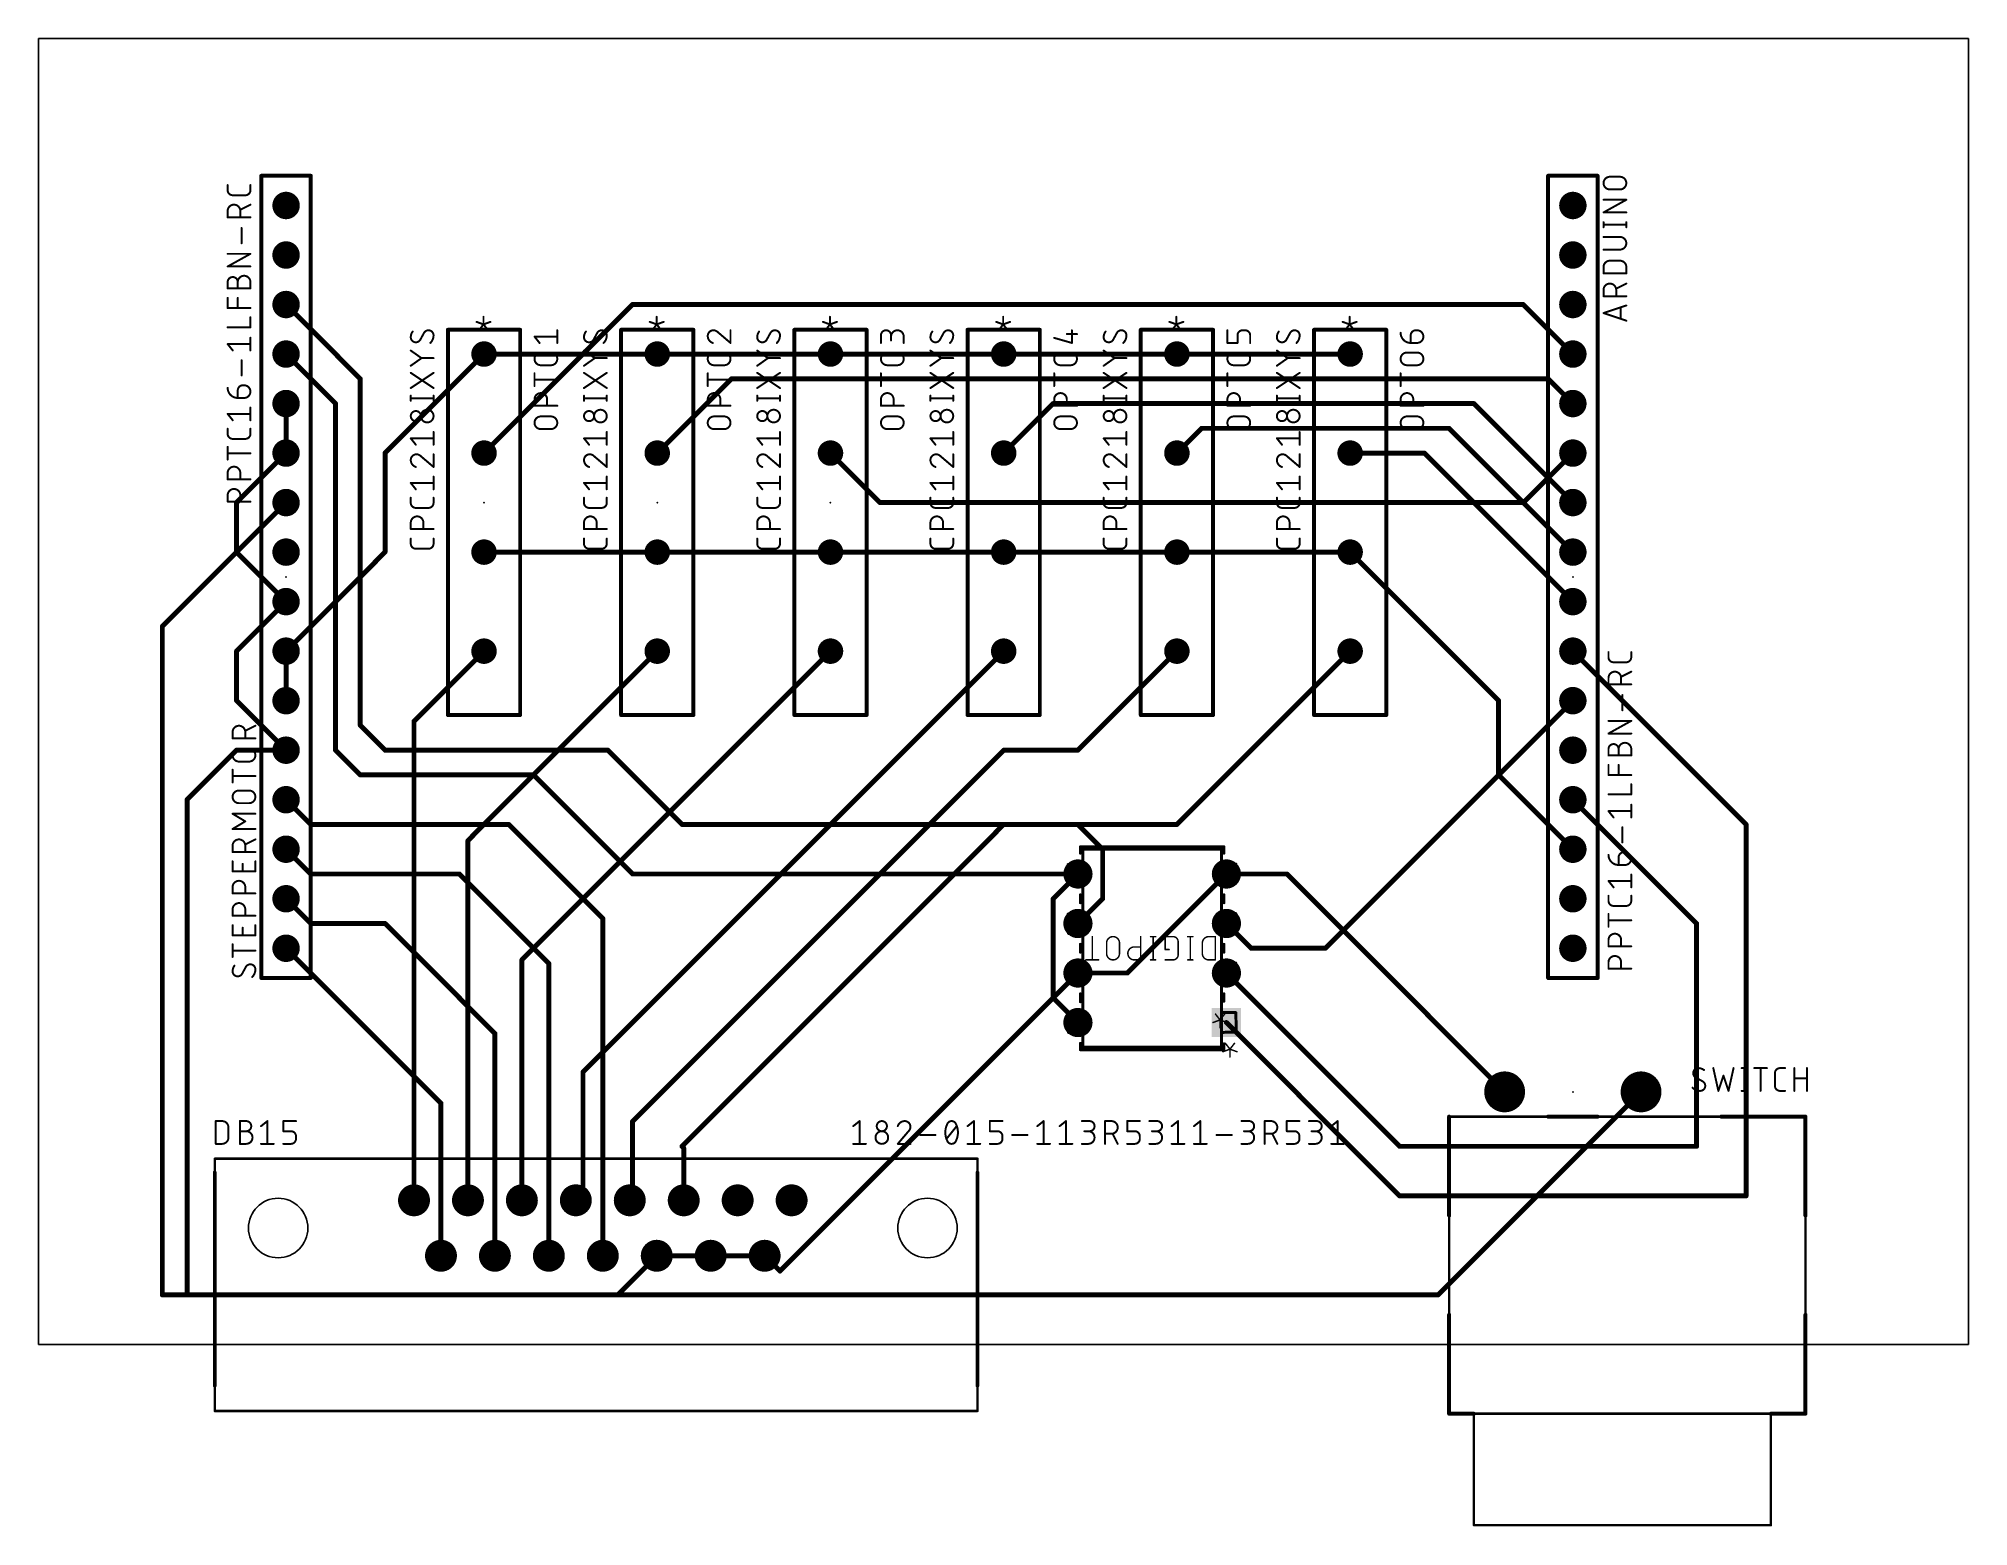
# Model space of a CAD drawing. Extents: x 0 to 99, y -9.3 to 67.
import ezdxf

# ---------------------------------------------------------------- set-up
doc = ezdxf.new("R2010")
doc.units = 0
for name, color, linetype in [('1', 12, 'CONTINUOUS'), ('16', 132, 'CONTINUOUS'), ('17', 110, 'CONTINUOUS'), ('20', 31, 'CONTINUOUS'), ('21', 7, 'CONTINUOUS'), ('23', 53, 'CONTINUOUS'), ('25', 7, 'CONTINUOUS'), ('27', 7, 'CONTINUOUS'), ('51', 7, 'CONTINUOUS')]:
    doc.layers.add(name, color=color, linetype=linetype)

# ---------------------------------------------------------------- blocks, each defined once
blk = doc.blocks.new('ROUNDP')
at = {"const_width": 0.5}
blk.add_lwpolyline([(0, -0.25, 1), (0, 0.25, 1), (0, -0.25)], format="xyb", dxfattribs=at)
blk = doc.blocks.new('SQUAREP')
blk.add_solid([(-0.5, -0.5), (0.5, -0.5), (-0.5, 0.5), (0.5, 0.5)])

msp = doc.modelspace()

# ---------------------------------------------------------------- linework, layer by layer
at = {"layer": '1', "const_width": 0.254}
for points in [[(12.7, 53.34), (16.51, 49.53)], [(22.86, 45.72), (30.48, 53.34)], [(30.48, 53.34), (76.2, 53.34)], [(76.2, 53.34), (78.74, 50.8)], [(12.7, 50.8), (15.24, 48.26)], [(16.51, 49.53), (16.51, 31.75)], [(35.56, 49.53), (31.75, 45.72)], [(77.47, 49.53), (35.56, 49.53)], [(78.74, 48.26), (77.47, 49.53)], [(15.24, 48.26), (15.24, 30.48)], [(40.64, 45.72), (43.18, 43.18)], [(78.74, 45.72), (76.2, 43.18)], [(6.35, 36.83), (12.7, 43.18)], [(76.2, 43.18), (43.18, 43.18)], [(6.35, 2.54), (6.35, 36.83)], [(66.04, 20.32), (78.74, 33.02)], [(16.51, 31.75), (17.78, 30.48)], [(15.24, 30.48), (16.51, 29.21)], [(17.78, 30.48), (29.21, 30.48)], [(29.21, 30.48), (33.02, 26.67)], [(16.51, 29.21), (25.4, 29.21)], [(25.4, 29.21), (30.48, 24.13)], [(12.7, 27.94), (13.97, 26.67)], [(13.97, 26.67), (24.13, 26.67)], [(24.13, 26.67), (28.956, 21.844)], [(33.02, 26.67), (53.34, 26.67)], [(53.34, 26.67), (54.61, 25.4)], [(12.7, 25.4), (13.97, 24.13)], [(54.61, 25.4), (54.61, 22.86)], [(13.97, 24.13), (21.59, 24.13)], [(21.59, 24.13), (26.1874, 19.5326)], [(30.48, 24.13), (53.34, 24.13)], [(53.34, 24.13), (52.07, 22.86)], [(12.7, 22.86), (13.97, 21.59)], [(52.07, 22.86), (52.07, 17.78)], [(54.61, 22.86), (53.34, 21.59)], [(28.956, 21.844), (28.956, 4.5466)], [(13.97, 21.59), (17.78, 21.59)], [(17.78, 21.59), (23.4188, 15.9512)], [(60.96, 21.59), (62.23, 20.32)], [(12.7, 20.32), (20.6502, 12.3698)], [(62.23, 20.32), (66.04, 20.32)], [(26.1874, 19.5326), (26.1874, 4.5466)], [(52.07, 17.78), (53.34, 16.51)], [(23.4188, 15.9512), (23.4188, 4.5466)], [(71.826, 2.54), (82.24, 12.954)], [(20.6502, 12.3698), (20.6502, 4.5466)], [(6.35, 2.54), (71.826, 2.54)]]:
    msp.add_lwpolyline(points, dxfattribs=at)
at = {"layer": '1', "const_width": 0.127}
for points in [[(12.7449, 53.3849, 1), (12.6551, 53.2951)], [(30.48, 53.4035, 1), (30.48, 53.2765)], [(30.5249, 53.2951, 1), (30.4351, 53.3849)], [(76.2449, 53.3849, 1), (76.1551, 53.2951)], [(76.2, 53.2765, 1), (76.2, 53.4035)], [(12.7449, 50.8449, 1), (12.6551, 50.7551)], [(78.6951, 50.7551, 1), (78.7849, 50.8449)], [(16.5735, 49.53, 1), (16.4465, 49.53)], [(16.4651, 49.4851, 1), (16.5549, 49.5749)], [(35.56, 49.5935, 1), (35.56, 49.4665)], [(35.6049, 49.4851, 1), (35.5151, 49.5749)], [(77.5149, 49.5749, 1), (77.4251, 49.4851)], [(77.47, 49.4665, 1), (77.47, 49.5935)], [(15.3035, 48.26, 1), (15.1765, 48.26)], [(15.1951, 48.2151, 1), (15.2849, 48.3049)], [(78.6951, 48.2151, 1), (78.7849, 48.3049)], [(22.8151, 45.7649, 1), (22.9049, 45.6751)], [(31.7051, 45.7649, 1), (31.7949, 45.6751)], [(40.6849, 45.7649, 1), (40.5951, 45.6751)], [(78.7849, 45.6751, 1), (78.6951, 45.7649)], [(12.7449, 43.1351, 1), (12.6551, 43.2249)], [(43.18, 43.2435, 1), (43.18, 43.1165)], [(43.1351, 43.1351, 1), (43.2249, 43.2249)], [(76.1551, 43.2249, 1), (76.2449, 43.1351)], [(76.2, 43.1165, 1), (76.2, 43.2435)], [(6.4135, 36.83, 1), (6.2865, 36.83)], [(6.3051, 36.8749, 1), (6.3949, 36.7851)], [(78.7849, 32.9751, 1), (78.6951, 33.0649)], [(16.5549, 31.7949, 1), (16.4651, 31.7051)], [(16.4465, 31.75, 1), (16.5735, 31.75)], [(15.2849, 30.5249, 1), (15.1951, 30.4351)], [(15.1765, 30.48, 1), (15.3035, 30.48)], [(17.78, 30.5435, 1), (17.78, 30.4165)], [(17.7351, 30.4351, 1), (17.8249, 30.5249)], [(29.2549, 30.5249, 1), (29.1651, 30.4351)], [(29.21, 30.4165, 1), (29.21, 30.5435)], [(16.51, 29.2735, 1), (16.51, 29.1465)], [(16.4651, 29.1651, 1), (16.5549, 29.2549)], [(25.4449, 29.2549, 1), (25.3551, 29.1651)], [(25.4, 29.1465, 1), (25.4, 29.2735)], [(12.7449, 27.9849, 1), (12.6551, 27.8951)], [(13.97, 26.7335, 1), (13.97, 26.6065)], [(13.9251, 26.6251, 1), (14.0149, 26.7149)], [(24.1749, 26.7149, 1), (24.0851, 26.6251)], [(24.13, 26.6065, 1), (24.13, 26.7335)], [(33.02, 26.7335, 1), (33.02, 26.6065)], [(32.9751, 26.6251, 1), (33.0649, 26.7149)], [(53.3849, 26.7149, 1), (53.2951, 26.6251)], [(53.34, 26.6065, 1), (53.34, 26.7335)], [(12.7449, 25.4449, 1), (12.6551, 25.3551)], [(54.6735, 25.4, 1), (54.5465, 25.4)], [(54.5651, 25.3551, 1), (54.6549, 25.4449)], [(13.97, 24.1935, 1), (13.97, 24.0665)], [(13.9251, 24.0851, 1), (14.0149, 24.1749)], [(21.6349, 24.1749, 1), (21.5451, 24.0851)], [(21.59, 24.0665, 1), (21.59, 24.1935)], [(30.48, 24.1935, 1), (30.48, 24.0665)], [(30.4351, 24.0851, 1), (30.5249, 24.1749)], [(53.3849, 24.0851, 1), (53.2951, 24.1749)], [(53.34, 24.0665, 1), (53.34, 24.1935)], [(12.7449, 22.9049, 1), (12.6551, 22.8151)], [(52.1335, 22.86, 1), (52.0065, 22.86)], [(52.0251, 22.9049, 1), (52.1149, 22.8151)], [(54.5465, 22.86, 1), (54.6735, 22.86)], [(54.6549, 22.8151, 1), (54.5651, 22.9049)], [(29.0195, 21.844, 1), (28.8925, 21.844)], [(28.9111, 21.7991, 1), (29.0009, 21.8889)], [(13.97, 21.6535, 1), (13.97, 21.5265)], [(13.9251, 21.5451, 1), (14.0149, 21.6349)], [(17.8249, 21.6349, 1), (17.7351, 21.5451)], [(17.78, 21.5265, 1), (17.78, 21.6535)], [(53.2951, 21.6349, 1), (53.3849, 21.5451)], [(61.0049, 21.6349, 1), (60.9151, 21.5451)], [(12.7449, 20.3649, 1), (12.6551, 20.2751)], [(62.23, 20.3835, 1), (62.23, 20.2565)], [(62.1851, 20.2751, 1), (62.2749, 20.3649)], [(65.9951, 20.3649, 1), (66.0849, 20.2751)], [(66.04, 20.2565, 1), (66.04, 20.3835)], [(26.2509, 19.5326, 1), (26.1239, 19.5326)], [(26.1425, 19.4877, 1), (26.2323, 19.5775)], [(52.1149, 17.8249, 1), (52.0251, 17.7351)], [(52.0065, 17.78, 1), (52.1335, 17.78)], [(23.4823, 15.9512, 1), (23.3553, 15.9512)], [(23.3739, 15.9063, 1), (23.4637, 15.9961)], [(53.2951, 16.4651, 1), (53.3849, 16.5549)], [(82.2849, 12.9091, 1), (82.1951, 12.9989)], [(20.7137, 12.3698, 1), (20.5867, 12.3698)], [(20.6053, 12.3249, 1), (20.6951, 12.4147)], [(20.5867, 4.5466, 1), (20.7137, 4.5466)], [(23.3553, 4.5466, 1), (23.4823, 4.5466)], [(26.1239, 4.5466, 1), (26.2509, 4.5466)], [(28.8925, 4.5466, 1), (29.0195, 4.5466)], [(6.35, 2.6035, 1), (6.35, 2.4765)], [(6.2865, 2.54, 1), (6.4135, 2.54)], [(71.7811, 2.5849, 1), (71.8709, 2.4951)], [(71.826, 2.4765, 1), (71.826, 2.6035)]]:
    msp.add_lwpolyline(points, format="xyb", dxfattribs=at)
at = {"layer": '16', "const_width": 0.254}
for points in [[(22.86, 50.8), (17.78, 45.72)], [(22.86, 50.8), (31.75, 50.8)], [(31.75, 50.8), (40.64, 50.8)], [(40.64, 50.8), (49.53, 50.8)], [(49.53, 50.8), (58.42, 50.8)], [(58.42, 50.8), (67.31, 50.8)], [(12.7, 48.26), (12.7, 45.72)], [(49.53, 45.72), (52.07, 48.26)], [(52.07, 48.26), (73.66, 48.26)], [(73.66, 48.26), (78.74, 43.18)], [(59.69, 46.99), (58.42, 45.72)], [(72.39, 46.99), (59.69, 46.99)], [(78.74, 40.64), (72.39, 46.99)], [(12.7, 45.72), (10.16, 43.18)], [(17.78, 45.72), (17.78, 40.64)], [(67.31, 45.72), (71.12, 45.72)], [(71.12, 45.72), (78.74, 38.1)], [(10.16, 43.18), (10.16, 40.64)], [(10.16, 40.64), (12.7, 38.1)], [(17.78, 40.64), (12.7, 35.56)], [(22.86, 40.64), (31.75, 40.64)], [(31.75, 40.64), (40.64, 40.64)], [(40.64, 40.64), (49.53, 40.64)], [(49.53, 40.64), (58.42, 40.64)], [(58.42, 40.64), (67.31, 40.64)], [(67.31, 40.64), (74.93, 33.02)], [(12.7, 38.1), (10.16, 35.56)], [(10.16, 35.56), (10.16, 33.02)], [(12.7, 33.02), (12.7, 35.56)], [(22.86, 35.56), (19.2659, 31.9659)], [(31.75, 35.56), (22.0345, 25.8445)], [(24.8031, 19.7231), (40.64, 35.56)], [(27.94, 13.97), (49.53, 35.56)], [(53.34, 30.48), (58.42, 35.56)], [(58.42, 26.67), (67.31, 35.56)], [(87.63, 26.67), (78.74, 35.56)], [(10.16, 33.02), (12.7, 30.48)], [(74.93, 33.02), (74.93, 29.21)], [(19.2659, 31.9659), (19.2659, 7.3914)], [(10.16, 30.48), (7.62, 27.94)], [(10.16, 30.48), (12.7, 30.48)], [(30.48, 11.43), (49.53, 30.48)], [(49.53, 30.48), (53.34, 30.48)], [(74.93, 29.21), (78.74, 25.4)], [(7.62, 2.54), (7.62, 27.94)], [(85.09, 21.59), (78.74, 27.94)], [(33.02, 10.16), (49.53, 26.67)], [(49.53, 26.67), (58.42, 26.67)], [(87.63, 7.62), (87.63, 26.67)], [(22.0345, 25.8445), (22.0345, 7.3914)], [(60.96, 24.13), (55.88, 19.05)], [(64.064, 24.13), (60.96, 24.13)], [(75.24, 12.954), (64.064, 24.13)], [(85.09, 10.16), (85.09, 21.59)], [(24.8031, 7.3914), (24.8031, 19.7231)], [(53.34, 19.05), (38.0492, 3.7592)], [(55.88, 19.05), (53.34, 19.05)], [(60.96, 19.05), (69.85, 10.16)], [(60.96, 16.51), (69.85, 7.62)], [(27.94, 7.7597), (27.94, 13.97)], [(30.48, 7.5311), (30.48, 11.43)], [(33.1089, 10.0711), (33.02, 10.16)], [(33.1089, 7.3914), (33.1089, 10.0711)], [(69.85, 10.16), (85.09, 10.16)], [(27.5717, 7.3914), (27.94, 7.7597)], [(30.3403, 7.3914), (30.48, 7.5311)], [(69.85, 7.62), (87.63, 7.62)], [(31.7246, 4.5466), (29.718, 2.54)], [(31.7246, 4.5466), (34.4932, 4.5466)], [(34.4932, 4.5466), (37.2618, 4.5466)], [(38.0492, 3.7592), (37.2618, 4.5466)], [(29.718, 2.54), (7.62, 2.54)]]:
    msp.add_lwpolyline(points, dxfattribs=at)
at = {"layer": '16', "const_width": 0.127}
for points in [[(22.86, 50.8635, 1), (22.86, 50.7365)], [(22.9049, 50.7551, 1), (22.8151, 50.8449)], [(31.75, 50.8635, 1), (31.75, 50.7365)], [(31.75, 50.7365, 1), (31.75, 50.8635)], [(40.64, 50.8635, 1), (40.64, 50.7365)], [(40.64, 50.7365, 1), (40.64, 50.8635)], [(49.53, 50.8635, 1), (49.53, 50.7365)], [(49.53, 50.7365, 1), (49.53, 50.8635)], [(58.42, 50.8635, 1), (58.42, 50.7365)], [(58.42, 50.7365, 1), (58.42, 50.8635)], [(67.31, 50.7365, 1), (67.31, 50.8635)], [(12.7635, 48.26, 1), (12.6365, 48.26)], [(52.07, 48.3235, 1), (52.07, 48.1965)], [(52.1149, 48.2151, 1), (52.0251, 48.3049)], [(73.7049, 48.3049, 1), (73.6151, 48.2151)], [(73.66, 48.1965, 1), (73.66, 48.3235)], [(59.69, 47.0535, 1), (59.69, 46.9265)], [(59.7349, 46.9451, 1), (59.6451, 47.0349)], [(72.4349, 47.0349, 1), (72.3451, 46.9451)], [(72.39, 46.9265, 1), (72.39, 47.0535)], [(12.6365, 45.72, 1), (12.7635, 45.72)], [(12.7449, 45.6751, 1), (12.6551, 45.7649)], [(17.8435, 45.72, 1), (17.7165, 45.72)], [(17.7351, 45.7649, 1), (17.8249, 45.6751)], [(49.4851, 45.7649, 1), (49.5749, 45.6751)], [(58.3751, 45.7649, 1), (58.4649, 45.6751)], [(67.31, 45.7835, 1), (67.31, 45.6565)], [(71.1649, 45.7649, 1), (71.0751, 45.6751)], [(71.12, 45.6565, 1), (71.12, 45.7835)], [(10.2235, 43.18, 1), (10.0965, 43.18)], [(10.1151, 43.2249, 1), (10.2049, 43.1351)], [(78.6951, 43.1351, 1), (78.7849, 43.2249)], [(10.2049, 40.6849, 1), (10.1151, 40.5951)], [(10.0965, 40.64, 1), (10.2235, 40.64)], [(17.7165, 40.64, 1), (17.8435, 40.64)], [(17.8249, 40.5951, 1), (17.7351, 40.6849)], [(22.86, 40.7035, 1), (22.86, 40.5765)], [(31.75, 40.7035, 1), (31.75, 40.5765)], [(31.75, 40.5765, 1), (31.75, 40.7035)], [(40.64, 40.7035, 1), (40.64, 40.5765)], [(40.64, 40.5765, 1), (40.64, 40.7035)], [(49.53, 40.7035, 1), (49.53, 40.5765)], [(49.53, 40.5765, 1), (49.53, 40.7035)], [(58.42, 40.7035, 1), (58.42, 40.5765)], [(58.42, 40.5765, 1), (58.42, 40.7035)], [(67.3549, 40.6849, 1), (67.2651, 40.5951)], [(67.31, 40.5765, 1), (67.31, 40.7035)], [(78.6951, 40.5951, 1), (78.7849, 40.6849)], [(12.7449, 38.0551, 1), (12.6551, 38.1449)], [(12.6551, 38.0551, 1), (12.7449, 38.1449)], [(78.6951, 38.0551, 1), (78.7849, 38.1449)], [(10.2235, 35.56, 1), (10.0965, 35.56)], [(10.1151, 35.6049, 1), (10.2049, 35.5151)], [(12.7635, 35.56, 1), (12.6365, 35.56)], [(12.6551, 35.6049, 1), (12.7449, 35.5151)], [(22.9049, 35.5151, 1), (22.8151, 35.6049)], [(31.7949, 35.5151, 1), (31.7051, 35.6049)], [(40.6849, 35.5151, 1), (40.5951, 35.6049)], [(49.5749, 35.5151, 1), (49.4851, 35.6049)], [(58.4649, 35.5151, 1), (58.3751, 35.6049)], [(67.3549, 35.5151, 1), (67.2651, 35.6049)], [(78.7849, 35.6049, 1), (78.6951, 35.5151)], [(10.2049, 33.0649, 1), (10.1151, 32.9751)], [(10.0965, 33.02, 1), (10.2235, 33.02)], [(12.6365, 33.02, 1), (12.7635, 33.02)], [(74.9935, 33.02, 1), (74.8665, 33.02)], [(74.8851, 32.9751, 1), (74.9749, 33.0649)], [(19.3294, 31.9659, 1), (19.2024, 31.9659)], [(19.221, 32.0108, 1), (19.3108, 31.921)], [(10.16, 30.5435, 1), (10.16, 30.4165)], [(10.2049, 30.4351, 1), (10.1151, 30.5249)], [(12.6551, 30.4351, 1), (12.7449, 30.5249)], [(12.7, 30.4165, 1), (12.7, 30.5435)], [(49.53, 30.5435, 1), (49.53, 30.4165)], [(49.5749, 30.4351, 1), (49.4851, 30.5249)], [(53.2951, 30.5249, 1), (53.3849, 30.4351)], [(53.34, 30.4165, 1), (53.34, 30.5435)], [(74.9749, 29.2549, 1), (74.8851, 29.1651)], [(74.8665, 29.21, 1), (74.9935, 29.21)], [(7.6835, 27.94, 1), (7.5565, 27.94)], [(7.5751, 27.9849, 1), (7.6649, 27.8951)], [(78.7849, 27.9849, 1), (78.6951, 27.8951)], [(49.53, 26.7335, 1), (49.53, 26.6065)], [(49.5749, 26.6251, 1), (49.4851, 26.7149)], [(58.3751, 26.7149, 1), (58.4649, 26.6251)], [(58.42, 26.6065, 1), (58.42, 26.7335)], [(87.6935, 26.67, 1), (87.5665, 26.67)], [(87.5851, 26.6251, 1), (87.6749, 26.7149)], [(22.098, 25.8445, 1), (21.971, 25.8445)], [(21.9896, 25.8894, 1), (22.0794, 25.7996)], [(78.6951, 25.3551, 1), (78.7849, 25.4449)], [(60.96, 24.1935, 1), (60.96, 24.0665)], [(61.0049, 24.0851, 1), (60.9151, 24.1749)], [(64.1089, 24.1749, 1), (64.0191, 24.0851)], [(64.064, 24.0665, 1), (64.064, 24.1935)], [(85.1535, 21.59, 1), (85.0265, 21.59)], [(85.0451, 21.5451, 1), (85.1349, 21.6349)], [(24.8666, 19.7231, 1), (24.7396, 19.7231)], [(24.7582, 19.768, 1), (24.848, 19.6782)], [(53.34, 19.1135, 1), (53.34, 18.9865)], [(53.3849, 19.0051, 1), (53.2951, 19.0949)], [(55.8351, 19.0949, 1), (55.9249, 19.0051)], [(55.88, 18.9865, 1), (55.88, 19.1135)], [(61.0049, 19.0949, 1), (60.9151, 19.0051)], [(61.0049, 16.5549, 1), (60.9151, 16.4651)], [(28.0035, 13.97, 1), (27.8765, 13.97)], [(27.8951, 14.0149, 1), (27.9849, 13.9251)], [(75.1951, 12.9091, 1), (75.2849, 12.9989)], [(30.5435, 11.43, 1), (30.4165, 11.43)], [(30.4351, 11.4749, 1), (30.5249, 11.3851)], [(33.0649, 10.2049, 1), (32.9751, 10.1151)], [(32.9751, 10.2049, 1), (33.0649, 10.1151)], [(33.1724, 10.0711, 1), (33.0454, 10.0711)], [(33.064, 10.0262, 1), (33.1538, 10.116)], [(69.85, 10.2235, 1), (69.85, 10.0965)], [(69.8051, 10.1151, 1), (69.8949, 10.2049)], [(85.0265, 10.16, 1), (85.1535, 10.16)], [(85.09, 10.0965, 1), (85.09, 10.2235)], [(19.2024, 7.3914, 1), (19.3294, 7.3914)], [(21.971, 7.3914, 1), (22.098, 7.3914)], [(24.7396, 7.3914, 1), (24.8666, 7.3914)], [(27.5268, 7.4363, 1), (27.6166, 7.3465)], [(27.8765, 7.7597, 1), (28.0035, 7.7597)], [(27.9849, 7.7148, 1), (27.8951, 7.8046)], [(30.2954, 7.4363, 1), (30.3852, 7.3465)], [(30.4165, 7.5311, 1), (30.5435, 7.5311)], [(30.5249, 7.4862, 1), (30.4351, 7.576)], [(33.0454, 7.3914, 1), (33.1724, 7.3914)], [(69.85, 7.6835, 1), (69.85, 7.5565)], [(69.8051, 7.5751, 1), (69.8949, 7.6649)], [(87.5665, 7.62, 1), (87.6935, 7.62)], [(87.63, 7.5565, 1), (87.63, 7.6835)], [(31.7246, 4.6101, 1), (31.7246, 4.4831)], [(31.7695, 4.5017, 1), (31.6797, 4.5915)], [(34.4932, 4.6101, 1), (34.4932, 4.4831)], [(34.4932, 4.4831, 1), (34.4932, 4.6101)], [(37.3067, 4.5915, 1), (37.2169, 4.5017)], [(37.2618, 4.4831, 1), (37.2618, 4.6101)], [(38.0043, 3.8041, 1), (38.0941, 3.7143)], [(38.0043, 3.7143, 1), (38.0941, 3.8041)], [(7.62, 2.6035, 1), (7.62, 2.4765)], [(7.5565, 2.54, 1), (7.6835, 2.54)], [(29.6731, 2.5849, 1), (29.7629, 2.4951)], [(29.718, 2.4765, 1), (29.718, 2.6035)]]:
    msp.add_lwpolyline(points, format="xyb", dxfattribs=at)
at = {"layer": '20'}
for p, q in [((99.04, 66.98), (0, 66.98)), ((0, 66.98), (0, 0)), ((99.04, 0), (99.04, 66.98)), ((0, 0), (99.04, 0))]:
    msp.add_line(p, q, dxfattribs=at)
for centre in [(12.2936, 5.969), (45.6184, 5.969)]:
    msp.add_circle(centre, 1.524, dxfattribs=at)
at = {"layer": '21'}
for points, const_width in [([(13.97, 59.944), (11.43, 59.944)], 0.2032), ([(11.43, 59.944), (11.43, 18.796)], 0.2032), ([(13.97, 18.796), (13.97, 59.944)], 0.2032), ([(80.01, 59.944), (77.47, 59.944)], 0.2032), ([(77.47, 59.944), (77.47, 18.796)], 0.2032), ([(80.01, 18.796), (80.01, 59.944)], 0.2032), ([(22.8332, 52.3212), (22.4762, 52.451)], 0.1016), ([(22.8332, 52.7106), (22.8332, 52.3212)], 0.1016), ([(22.8332, 52.3212), (23.1902, 52.451)], 0.1016), ([(31.7232, 52.3212), (31.3662, 52.451)], 0.1016), ([(31.7232, 52.7106), (31.7232, 52.3212)], 0.1016), ([(31.7232, 52.3212), (32.0802, 52.451)], 0.1016), ([(40.6132, 52.3212), (40.2562, 52.451)], 0.1016), ([(40.6132, 52.7106), (40.6132, 52.3212)], 0.1016), ([(40.6132, 52.3212), (40.9702, 52.451)], 0.1016), ([(49.5032, 52.3212), (49.1462, 52.451)], 0.1016), ([(49.5032, 52.7106), (49.5032, 52.3212)], 0.1016), ([(49.5032, 52.3212), (49.8602, 52.451)], 0.1016), ([(58.3932, 52.3212), (58.0362, 52.451)], 0.1016), ([(58.3932, 52.7106), (58.3932, 52.3212)], 0.1016), ([(58.3932, 52.3212), (58.7502, 52.451)], 0.1016), ([(67.2832, 52.3212), (66.9262, 52.451)], 0.1016), ([(67.2832, 52.7106), (67.2832, 52.3212)], 0.1016), ([(67.2832, 52.3212), (67.6402, 52.451)], 0.1016), ([(21.0058, 32.2834), (21.0058, 52.0446)], 0.2032), ([(21.0058, 52.0446), (24.7142, 52.0446)], 0.2032), ([(22.606, 52.0291), (22.8332, 52.3212)], 0.1016), ([(22.8332, 52.3212), (23.0604, 52.0291)], 0.1016), ([(24.7142, 52.0446), (24.7142, 32.2834)], 0.2032), ([(29.8958, 32.2834), (29.8958, 52.0446)], 0.2032), ([(29.8958, 52.0446), (33.6042, 52.0446)], 0.2032), ([(31.496, 52.0291), (31.7232, 52.3212)], 0.1016), ([(31.7232, 52.3212), (31.9504, 52.0291)], 0.1016), ([(33.6042, 52.0446), (33.6042, 32.2834)], 0.2032), ([(38.7858, 32.2834), (38.7858, 52.0446)], 0.2032), ([(38.7858, 52.0446), (42.4942, 52.0446)], 0.2032), ([(40.386, 52.0291), (40.6132, 52.3212)], 0.1016), ([(40.6132, 52.3212), (40.8404, 52.0291)], 0.1016), ([(42.4942, 52.0446), (42.4942, 32.2834)], 0.2032), ([(47.6758, 32.2834), (47.6758, 52.0446)], 0.2032), ([(47.6758, 52.0446), (51.3842, 52.0446)], 0.2032), ([(49.276, 52.0291), (49.5032, 52.3212)], 0.1016), ([(49.5032, 52.3212), (49.7304, 52.0291)], 0.1016), ([(51.3842, 52.0446), (51.3842, 32.2834)], 0.2032), ([(56.5658, 32.2834), (56.5658, 52.0446)], 0.2032), ([(56.5658, 52.0446), (60.2742, 52.0446)], 0.2032), ([(58.166, 52.0291), (58.3932, 52.3212)], 0.1016), ([(58.3932, 52.3212), (58.6204, 52.0291)], 0.1016), ([(60.2742, 52.0446), (60.2742, 32.2834)], 0.2032), ([(65.4558, 32.2834), (65.4558, 52.0446)], 0.2032), ([(65.4558, 52.0446), (69.1642, 52.0446)], 0.2032), ([(67.056, 52.0291), (67.2832, 52.3212)], 0.1016), ([(67.2832, 52.3212), (67.5104, 52.0291)], 0.1016), ([(69.1642, 52.0446), (69.1642, 32.2834)], 0.2032), ([(24.7142, 32.2834), (21.0058, 32.2834)], 0.2032), ([(33.6042, 32.2834), (29.8958, 32.2834)], 0.2032), ([(42.4942, 32.2834), (38.7858, 32.2834)], 0.2032), ([(51.3842, 32.2834), (47.6758, 32.2834)], 0.2032), ([(60.2742, 32.2834), (56.5658, 32.2834)], 0.2032), ([(69.1642, 32.2834), (65.4558, 32.2834)], 0.2032), ([(60.833, 25.527), (53.467, 25.527)], 0.1524), ([(53.467, 25.527), (53.467, 25.1968)], 0.1524), ([(60.833, 25.1968), (60.833, 25.527)], 0.1524), ([(53.467, 23.0632), (53.467, 22.6568)], 0.1524), ([(60.833, 22.6568), (60.833, 23.0632)], 0.1524), ([(53.467, 20.5232), (53.467, 20.1168)], 0.1524), ([(60.833, 20.1168), (60.833, 20.5232)], 0.1524), ([(11.43, 18.796), (13.97, 18.796)], 0.2032), ([(77.47, 18.796), (80.01, 18.796)], 0.2032), ([(53.467, 17.9832), (53.467, 17.5768)], 0.1524), ([(60.833, 17.6022), (60.833, 17.9832)], 0.1524), ([(53.467, 15.4432), (53.467, 15.113)], 0.1524), ([(53.467, 15.113), (60.833, 15.113)], 0.1524), ([(61.1413, 15.144), (60.7766, 15.0114)], 0.0762), ([(60.833, 15.113), (60.833, 15.4178)], 0.1524), ([(61.1413, 15.144), (60.9092, 15.4425)], 0.0762), ([(61.3735, 15.4425), (61.1413, 15.144)], 0.0762), ([(61.1413, 14.7461), (61.1413, 15.144)], 0.0762), ([(61.1413, 15.144), (61.5061, 15.0114)], 0.0762), ([(72.39, 11.684), (72.39, 6.604)], 0.2032), ([(77.47, 11.684), (80.01, 11.684)], 0.2032), ([(86.36, 11.684), (90.678, 11.684)], 0.2032), ([(90.678, 11.684), (90.678, 6.604)], 0.2032), ([(9.0424, 8.8138), (9.0424, -2.1082)], 0.2), ([(48.1838, 8.8138), (48.1838, -2.1082)], 0.2), ([(72.39, 1.524), (72.39, -3.556)], 0.2032), ([(90.678, -3.556), (90.678, 1.524)], 0.2032), ([(72.39, -3.556), (73.66, -3.556)], 0.2032), ([(88.9, -3.556), (90.678, -3.556)], 0.2032)]:
    msp.add_lwpolyline(points, dxfattribs=dict(at, const_width=const_width))
for points, const_width in [([(11.43, 59.9948, 1), (11.43, 59.8932)], 0.1016), ([(11.4808, 59.944, 1), (11.3792, 59.944)], 0.1016), ([(14.0208, 59.944, 1), (13.9192, 59.944)], 0.1016), ([(13.97, 59.8932, 1), (13.97, 59.9948)], 0.1016), ([(77.47, 59.9948, 1), (77.47, 59.8932)], 0.1016), ([(77.5208, 59.944, 1), (77.4192, 59.944)], 0.1016), ([(80.0608, 59.944, 1), (79.9592, 59.944)], 0.1016), ([(80.01, 59.8932, 1), (80.01, 59.9948)], 0.1016), ([(22.4849, 52.4749, 1), (22.4675, 52.4271)], 0.0508), ([(22.8586, 52.7106, 1), (22.8078, 52.7106)], 0.0508), ([(23.1989, 52.4271, 1), (23.1815, 52.4749)], 0.0508), ([(31.3749, 52.4749, 1), (31.3575, 52.4271)], 0.0508), ([(31.7486, 52.7106, 1), (31.6978, 52.7106)], 0.0508), ([(32.0889, 52.4271, 1), (32.0715, 52.4749)], 0.0508), ([(40.2649, 52.4749, 1), (40.2475, 52.4271)], 0.0508), ([(40.6386, 52.7106, 1), (40.5878, 52.7106)], 0.0508), ([(40.9789, 52.4271, 1), (40.9615, 52.4749)], 0.0508), ([(49.1549, 52.4749, 1), (49.1375, 52.4271)], 0.0508), ([(49.5286, 52.7106, 1), (49.4778, 52.7106)], 0.0508), ([(49.8689, 52.4271, 1), (49.8515, 52.4749)], 0.0508), ([(58.0449, 52.4749, 1), (58.0275, 52.4271)], 0.0508), ([(58.4186, 52.7106, 1), (58.3678, 52.7106)], 0.0508), ([(58.7589, 52.4271, 1), (58.7415, 52.4749)], 0.0508), ([(66.9349, 52.4749, 1), (66.9175, 52.4271)], 0.0508), ([(67.3086, 52.7106, 1), (67.2578, 52.7106)], 0.0508), ([(67.6489, 52.4271, 1), (67.6315, 52.4749)], 0.0508), ([(21.0566, 52.0446, 1), (20.955, 52.0446)], 0.1016), ([(21.0058, 52.0954, 1), (21.0058, 51.9938)], 0.1016), ([(22.586, 52.0447, 1), (22.626, 52.0135)], 0.0508), ([(22.8532, 52.3368, 1), (22.8131, 52.3056)], 0.0508), ([(22.8245, 52.345, 1), (22.8419, 52.2973)], 0.0508), ([(22.8078, 52.3212, 1), (22.8586, 52.3212)], 0.0508), ([(22.8532, 52.3056, 1), (22.8131, 52.3368)], 0.0508), ([(22.8245, 52.2973, 1), (22.8419, 52.345)], 0.0508), ([(23.0403, 52.0135, 1), (23.0804, 52.0447)], 0.0508), ([(24.765, 52.0446, 1), (24.6634, 52.0446)], 0.1016), ([(24.7142, 51.9938, 1), (24.7142, 52.0954)], 0.1016), ([(29.9466, 52.0446, 1), (29.845, 52.0446)], 0.1016), ([(29.8958, 52.0954, 1), (29.8958, 51.9938)], 0.1016), ([(31.476, 52.0447, 1), (31.516, 52.0135)], 0.0508), ([(31.7432, 52.3368, 1), (31.7031, 52.3056)], 0.0508), ([(31.7145, 52.345, 1), (31.7319, 52.2973)], 0.0508), ([(31.6978, 52.3212, 1), (31.7486, 52.3212)], 0.0508), ([(31.7432, 52.3056, 1), (31.7031, 52.3368)], 0.0508), ([(31.7145, 52.2973, 1), (31.7319, 52.345)], 0.0508), ([(31.9303, 52.0135, 1), (31.9704, 52.0447)], 0.0508), ([(33.655, 52.0446, 1), (33.5534, 52.0446)], 0.1016), ([(33.6042, 51.9938, 1), (33.6042, 52.0954)], 0.1016), ([(38.8366, 52.0446, 1), (38.735, 52.0446)], 0.1016), ([(38.7858, 52.0954, 1), (38.7858, 51.9938)], 0.1016), ([(40.366, 52.0447, 1), (40.406, 52.0135)], 0.0508), ([(40.6332, 52.3368, 1), (40.5931, 52.3056)], 0.0508), ([(40.6045, 52.345, 1), (40.6219, 52.2973)], 0.0508), ([(40.5878, 52.3212, 1), (40.6386, 52.3212)], 0.0508), ([(40.6332, 52.3056, 1), (40.5931, 52.3368)], 0.0508), ([(40.6045, 52.2973, 1), (40.6219, 52.345)], 0.0508), ([(40.8203, 52.0135, 1), (40.8604, 52.0447)], 0.0508), ([(42.545, 52.0446, 1), (42.4434, 52.0446)], 0.1016), ([(42.4942, 51.9938, 1), (42.4942, 52.0954)], 0.1016), ([(47.7266, 52.0446, 1), (47.625, 52.0446)], 0.1016), ([(47.6758, 52.0954, 1), (47.6758, 51.9938)], 0.1016), ([(49.256, 52.0447, 1), (49.296, 52.0135)], 0.0508), ([(49.5232, 52.3368, 1), (49.4831, 52.3056)], 0.0508), ([(49.4945, 52.345, 1), (49.5119, 52.2973)], 0.0508), ([(49.4778, 52.3212, 1), (49.5286, 52.3212)], 0.0508), ([(49.5232, 52.3056, 1), (49.4831, 52.3368)], 0.0508), ([(49.4945, 52.2973, 1), (49.5119, 52.345)], 0.0508), ([(49.7103, 52.0135, 1), (49.7504, 52.0447)], 0.0508), ([(51.435, 52.0446, 1), (51.3334, 52.0446)], 0.1016), ([(51.3842, 51.9938, 1), (51.3842, 52.0954)], 0.1016), ([(56.6166, 52.0446, 1), (56.515, 52.0446)], 0.1016), ([(56.5658, 52.0954, 1), (56.5658, 51.9938)], 0.1016), ([(58.146, 52.0447, 1), (58.186, 52.0135)], 0.0508), ([(58.4132, 52.3368, 1), (58.3731, 52.3056)], 0.0508), ([(58.3845, 52.345, 1), (58.4019, 52.2973)], 0.0508), ([(58.3678, 52.3212, 1), (58.4186, 52.3212)], 0.0508), ([(58.4132, 52.3056, 1), (58.3731, 52.3368)], 0.0508), ([(58.3845, 52.2973, 1), (58.4019, 52.345)], 0.0508), ([(58.6003, 52.0135, 1), (58.6404, 52.0447)], 0.0508), ([(60.325, 52.0446, 1), (60.2234, 52.0446)], 0.1016), ([(60.2742, 51.9938, 1), (60.2742, 52.0954)], 0.1016), ([(65.5066, 52.0446, 1), (65.405, 52.0446)], 0.1016), ([(65.4558, 52.0954, 1), (65.4558, 51.9938)], 0.1016), ([(67.036, 52.0447, 1), (67.076, 52.0135)], 0.0508), ([(67.3032, 52.3368, 1), (67.2631, 52.3056)], 0.0508), ([(67.2745, 52.345, 1), (67.2919, 52.2973)], 0.0508), ([(67.2578, 52.3212, 1), (67.3086, 52.3212)], 0.0508), ([(67.3032, 52.3056, 1), (67.2631, 52.3368)], 0.0508), ([(67.2745, 52.2973, 1), (67.2919, 52.345)], 0.0508), ([(67.4903, 52.0135, 1), (67.5304, 52.0447)], 0.0508), ([(69.215, 52.0446, 1), (69.1134, 52.0446)], 0.1016), ([(69.1642, 51.9938, 1), (69.1642, 52.0954)], 0.1016), ([(21.0058, 32.3342, 1), (21.0058, 32.2326)], 0.1016), ([(20.955, 32.2834, 1), (21.0566, 32.2834)], 0.1016), ([(24.6634, 32.2834, 1), (24.765, 32.2834)], 0.1016), ([(24.7142, 32.2326, 1), (24.7142, 32.3342)], 0.1016), ([(29.8958, 32.3342, 1), (29.8958, 32.2326)], 0.1016), ([(29.845, 32.2834, 1), (29.9466, 32.2834)], 0.1016), ([(33.5534, 32.2834, 1), (33.655, 32.2834)], 0.1016), ([(33.6042, 32.2326, 1), (33.6042, 32.3342)], 0.1016), ([(38.7858, 32.3342, 1), (38.7858, 32.2326)], 0.1016), ([(38.735, 32.2834, 1), (38.8366, 32.2834)], 0.1016), ([(42.4434, 32.2834, 1), (42.545, 32.2834)], 0.1016), ([(42.4942, 32.2326, 1), (42.4942, 32.3342)], 0.1016), ([(47.6758, 32.3342, 1), (47.6758, 32.2326)], 0.1016), ([(47.625, 32.2834, 1), (47.7266, 32.2834)], 0.1016), ([(51.3334, 32.2834, 1), (51.435, 32.2834)], 0.1016), ([(51.3842, 32.2326, 1), (51.3842, 32.3342)], 0.1016), ([(56.5658, 32.3342, 1), (56.5658, 32.2326)], 0.1016), ([(56.515, 32.2834, 1), (56.6166, 32.2834)], 0.1016), ([(60.2234, 32.2834, 1), (60.325, 32.2834)], 0.1016), ([(60.2742, 32.2326, 1), (60.2742, 32.3342)], 0.1016), ([(65.4558, 32.3342, 1), (65.4558, 32.2326)], 0.1016), ([(65.405, 32.2834, 1), (65.5066, 32.2834)], 0.1016), ([(69.1134, 32.2834, 1), (69.215, 32.2834)], 0.1016), ([(69.1642, 32.2326, 1), (69.1642, 32.3342)], 0.1016), ([(53.467, 25.5651, 1), (53.467, 25.4889)], 0.0762), ([(53.5051, 25.527, 1), (53.4289, 25.527)], 0.0762), ([(53.4289, 25.1968, 1), (53.5051, 25.1968)], 0.0762), ([(60.8711, 25.527, 1), (60.7949, 25.527)], 0.0762), ([(60.7949, 25.1968, 1), (60.8711, 25.1968)], 0.0762), ([(60.833, 25.4889, 1), (60.833, 25.5651)], 0.0762), ([(53.5051, 23.0632, 1), (53.4289, 23.0632)], 0.0762), ([(60.8711, 23.0632, 1), (60.7949, 23.0632)], 0.0762), ([(53.4289, 22.6568, 1), (53.5051, 22.6568)], 0.0762), ([(60.7949, 22.6568, 1), (60.8711, 22.6568)], 0.0762), ([(53.5051, 20.5232, 1), (53.4289, 20.5232)], 0.0762), ([(53.4289, 20.1168, 1), (53.5051, 20.1168)], 0.0762), ([(60.8711, 20.5232, 1), (60.7949, 20.5232)], 0.0762), ([(60.7949, 20.1168, 1), (60.8711, 20.1168)], 0.0762), ([(11.43, 18.8468, 1), (11.43, 18.7452)], 0.1016), ([(11.3792, 18.796, 1), (11.4808, 18.796)], 0.1016), ([(13.9192, 18.796, 1), (14.0208, 18.796)], 0.1016), ([(13.97, 18.7452, 1), (13.97, 18.8468)], 0.1016), ([(77.47, 18.8468, 1), (77.47, 18.7452)], 0.1016), ([(77.4192, 18.796, 1), (77.5208, 18.796)], 0.1016), ([(79.9592, 18.796, 1), (80.0608, 18.796)], 0.1016), ([(80.01, 18.7452, 1), (80.01, 18.8468)], 0.1016), ([(53.5051, 17.9832, 1), (53.4289, 17.9832)], 0.0762), ([(60.8711, 17.9832, 1), (60.7949, 17.9832)], 0.0762), ([(53.4289, 17.5768, 1), (53.5051, 17.5768)], 0.0762), ([(60.7949, 17.6022, 1), (60.8711, 17.6022)], 0.0762), ([(53.5051, 15.4432, 1), (53.4289, 15.4432)], 0.0762), ([(53.467, 15.1511, 1), (53.467, 15.0749)], 0.0762), ([(53.4289, 15.113, 1), (53.5051, 15.113)], 0.0762), ([(60.77, 15.0293, 1), (60.7831, 14.9935)], 0.0381), ([(60.8711, 15.4178, 1), (60.7949, 15.4178)], 0.0762), ([(60.7949, 15.113, 1), (60.8711, 15.113)], 0.0762), ([(60.833, 15.0749, 1), (60.833, 15.1511)], 0.0762), ([(60.9242, 15.4542, 1), (60.8942, 15.4308)], 0.0381), ([(61.1478, 15.1619, 1), (61.1348, 15.1261)], 0.0381), ([(61.1604, 15.144, 1), (61.1223, 15.144)], 0.0381), ([(61.1263, 15.1557, 1), (61.1564, 15.1324)], 0.0381), ([(61.1263, 15.1324, 1), (61.1564, 15.1557)], 0.0381), ([(61.1478, 15.1261, 1), (61.1348, 15.1619)], 0.0381), ([(61.3885, 15.4308, 1), (61.3584, 15.4542)], 0.0381), ([(61.4996, 14.9935, 1), (61.5126, 15.0293)], 0.0381), ([(61.1223, 14.7461, 1), (61.1604, 14.7461)], 0.0381), ([(72.4408, 11.684, 1), (72.3392, 11.684)], 0.1016), ([(77.47, 11.7348, 1), (77.47, 11.6332)], 0.1016), ([(80.01, 11.6332, 1), (80.01, 11.7348)], 0.1016), ([(86.36, 11.7348, 1), (86.36, 11.6332)], 0.1016), ([(90.7288, 11.684, 1), (90.6272, 11.684)], 0.1016), ([(90.678, 11.6332, 1), (90.678, 11.7348)], 0.1016), ([(9.0924, 8.8138, 1), (8.9924, 8.8138)], 0.1), ([(48.2338, 8.8138, 1), (48.1338, 8.8138)], 0.1), ([(72.3392, 6.604, 1), (72.4408, 6.604)], 0.1016), ([(90.6272, 6.604, 1), (90.7288, 6.604)], 0.1016), ([(72.4408, 1.524, 1), (72.3392, 1.524)], 0.1016), ([(90.7288, 1.524, 1), (90.6272, 1.524)], 0.1016), ([(8.9924, -2.1082, 1), (9.0924, -2.1082)], 0.1), ([(48.1338, -2.1082, 1), (48.2338, -2.1082)], 0.1), ([(72.39, -3.5052, 1), (72.39, -3.6068)], 0.1016), ([(72.3392, -3.556, 1), (72.4408, -3.556)], 0.1016), ([(73.66, -3.6068, 1), (73.66, -3.5052)], 0.1016), ([(88.9, -3.5052, 1), (88.9, -3.6068)], 0.1016), ([(90.6272, -3.556, 1), (90.7288, -3.556)], 0.1016), ([(90.678, -3.6068, 1), (90.678, -3.5052)], 0.1016)]:
    msp.add_lwpolyline(points, format="xyb", dxfattribs=dict(at, const_width=const_width))
at = {"layer": '23'}
for p in [(22.86, 43.18), (31.75, 43.18), (40.64, 43.18), (49.53, 43.18), (58.42, 43.18), (67.31, 43.18), (12.7, 39.37), (78.74, 39.37), (53.34, 24.13), (78.74, 12.954), (28.956, 5.969)]:
    msp.add_point(p, dxfattribs=at)
at = {"layer": '25'}
for points, const_width in [([(80.6394, 59.8932, 1), (80.6394, 59.2441)], 0.1016), ([(80.6394, 59.9186, 1), (80.6394, 59.8678)], 0.0508), ([(80.6394, 59.8678, 1), (80.6394, 59.9186)], 0.0508), ([(81.1586, 59.2441, 1), (81.1586, 59.8932)], 0.1016), ([(81.1586, 59.9186, 1), (81.1586, 59.8678)], 0.0508), ([(81.1586, 59.8678, 1), (81.1586, 59.9186)], 0.0508), ([(80.3148, 58.7375, 1), (80.3148, 58.6867)], 0.0508), ([(80.6394, 59.2695, 1), (80.6394, 59.2187)], 0.0508), ([(80.6394, 59.2187, 1), (80.6394, 59.2695)], 0.0508), ([(81.1586, 59.2695, 1), (81.1586, 59.2187)], 0.0508), ([(81.1586, 59.2187, 1), (81.1586, 59.2695)], 0.0508), ([(81.4955, 58.6899, 1), (81.4709, 58.7343)], 0.0508), ([(81.4832, 58.6867, 1), (81.4832, 58.7375)], 0.0508), ([(80.3148, 58.0884, 1), (80.3148, 58.0376)], 0.0508), ([(80.3025, 58.0852, 1), (80.3271, 58.0408)], 0.0508), ([(80.3402, 57.5649, 1), (80.2894, 57.5649)], 0.0508), ([(80.3148, 57.4605, 1), (80.3148, 57.4097)], 0.0508), ([(81.5086, 57.5649, 1), (81.4578, 57.5649)], 0.0508), ([(81.4832, 58.0376, 1), (81.4832, 58.0884)], 0.0508), ([(81.4832, 57.4097, 1), (81.4832, 57.4605)], 0.0508), ([(80.2894, 57.3052, 1), (80.3402, 57.3052)], 0.0508), ([(80.3148, 56.8325, 1), (80.3148, 56.7817)], 0.0508), ([(81.1586, 56.158, 1), (81.1586, 56.8071)], 0.1016), ([(81.1586, 56.8325, 1), (81.1586, 56.7817)], 0.0508), ([(81.1586, 56.7817, 1), (81.1586, 56.8325)], 0.0508), ([(81.4578, 57.3052, 1), (81.5086, 57.3052)], 0.0508), ([(80.3148, 56.1834, 1), (80.3148, 56.1326)], 0.0508), ([(80.6394, 55.5879, 0.4142), (80.3148, 55.2634)], 0.1016), ([(80.6394, 55.6133, 1), (80.6394, 55.5625)], 0.0508), ([(80.6394, 55.5625, 1), (80.6394, 55.6133)], 0.0508), ([(81.1586, 56.1834, 1), (81.1586, 56.1326)], 0.0508), ([(81.4832, 55.2634, 0.4142), (81.1586, 55.5879)], 0.1016), ([(81.1586, 55.6133, 1), (81.1586, 55.5625)], 0.0508), ([(81.1586, 56.1326, 1), (81.1586, 56.1834)], 0.0508), ([(81.1586, 55.5625, 1), (81.1586, 55.6133)], 0.0508), ([(80.3402, 55.2634, 1), (80.2894, 55.2634)], 0.0508), ([(80.2894, 55.2634, 1), (80.3402, 55.2634)], 0.0508), ([(80.3148, 54.9642, 1), (80.3148, 54.9134)], 0.0508), ([(80.2894, 54.9388, 1), (80.3402, 54.9388)], 0.0508), ([(81.5086, 55.2634, 1), (81.4578, 55.2634)], 0.0508), ([(81.4578, 55.2634, 1), (81.5086, 55.2634)], 0.0508), ([(81.4578, 54.9388, 1), (81.5086, 54.9388)], 0.0508), ([(81.4832, 54.9134, 1), (81.4832, 54.9642)], 0.0508), ([(80.9639, 54.0896, 1), (80.3148, 54.0896)], 0.1016), ([(80.3402, 54.0896, 1), (80.2894, 54.0896)], 0.0508), ([(80.2894, 54.0896, 1), (80.3402, 54.0896)], 0.0508), ([(80.3148, 53.7905, 1), (80.3148, 53.7397)], 0.0508), ([(80.2894, 53.7651, 1), (80.3402, 53.7651)], 0.0508), ([(80.9893, 54.0896, 1), (80.9385, 54.0896)], 0.0508), ([(80.9385, 54.0896, 1), (80.9893, 54.0896)], 0.0508), ([(80.9385, 53.7651, 1), (80.9893, 53.7651)], 0.0508), ([(80.9526, 54.1772, 1), (80.9753, 54.1318)], 0.0508), ([(81.4946, 54.3915, 1), (81.4718, 54.4369)], 0.0508), ([(81.4832, 53.7397, 1), (81.4832, 53.7905)], 0.0508), ([(80.3228, 52.9253, 1), (80.3068, 52.8771)], 0.0508), ([(80.3068, 52.9253, 1), (80.3228, 52.8771)], 0.0508), ([(81.2165, 53.1933, 1), (81.1657, 53.1933)], 0.0508), ([(81.1657, 52.6091, 1), (81.2165, 52.6091)], 0.0508), ([(81.4912, 53.2665, 1), (81.4752, 53.3147)], 0.0508), ([(81.4752, 52.4876, 1), (81.4912, 52.5358)], 0.0508), ([(25.4706, 51.7105, 1), (25.431, 51.6788)], 0.0508), ([(25.4508, 51.72, 1), (25.4508, 51.6692)], 0.0508), ([(26.6446, 52.0192, 1), (26.5938, 52.0192)], 0.0508), ([(26.6192, 51.6692, 1), (26.6192, 51.72)], 0.0508), ([(34.6329, 52.0192, 0.4142), (34.3408, 51.7271)], 0.1016), ([(34.3408, 51.7271, 0.3252), (34.6004, 51.3701)], 0.1016), ([(34.3662, 51.7271, 1), (34.3154, 51.7271)], 0.0508), ([(34.3154, 51.7271, 1), (34.3662, 51.7271)], 0.0508), ([(34.8601, 51.9218, 0.2053), (34.6329, 52.0192)], 0.1016), ([(34.6329, 52.0446, 1), (34.6329, 51.9938)], 0.0508), ([(34.6329, 51.9938, 1), (34.6329, 52.0446)], 0.0508), ([(34.8765, 51.9412, 1), (34.8436, 51.9025)], 0.0508), ([(34.8417, 51.9043, 1), (34.8785, 51.9394)], 0.0508), ([(35.5346, 52.0192, 1), (35.4838, 52.0192)], 0.0508), ([(43.7501, 51.7596, 1), (43.2308, 51.7596)], 0.1016), ([(43.2562, 51.7596, 1), (43.2054, 51.7596)], 0.0508), ([(43.2054, 51.7596, 1), (43.2562, 51.7596)], 0.0508), ([(44.3992, 51.6946, 1), (43.7501, 51.6946)], 0.1016), ([(43.7755, 51.7596, 1), (43.7247, 51.7596)], 0.0508), ([(43.7247, 51.7596, 1), (43.7755, 51.7596)], 0.0508), ([(43.7247, 51.6946, 1), (43.7755, 51.6946)], 0.0508), ([(43.7247, 51.4999, 1), (43.7755, 51.4999)], 0.0508), ([(44.4246, 51.6946, 1), (44.3738, 51.6946)], 0.0508), ([(44.3738, 51.6946, 1), (44.4246, 51.6946)], 0.0508), ([(52.1278, 51.6542, 1), (52.1138, 51.6053)], 0.0508), ([(52.7699, 51.8499, 1), (52.7699, 51.7991)], 0.0508), ([(53.055, 52.0192, 1), (53.0042, 52.0192)], 0.0508), ([(53.2892, 51.7991, 1), (53.2892, 51.8499)], 0.0508), ([(61.0362, 52.0192, 1), (60.9854, 52.0192)], 0.0508), ([(61.7897, 52.0192, 0.4142), (61.5301, 51.7596)], 0.1016), ([(61.5555, 51.7596, 1), (61.5047, 51.7596)], 0.0508), ([(61.5047, 51.7596, 1), (61.5555, 51.7596)], 0.0508), ([(61.7897, 52.0446, 1), (61.7897, 51.9938)], 0.0508), ([(61.7897, 51.9938, 1), (61.7897, 52.0446)], 0.0508), ([(62.1792, 51.7596, 0.4142), (61.9196, 52.0192)], 0.1016), ([(61.9196, 52.0446, 1), (61.9196, 51.9938)], 0.0508), ([(61.9196, 51.9938, 1), (61.9196, 52.0446)], 0.0508), ([(62.2046, 51.7596, 1), (62.1538, 51.7596)], 0.0508), ([(62.1538, 51.7596, 1), (62.2046, 51.7596)], 0.0508), ([(69.9008, 51.8894, 0.4142), (70.4201, 51.3701)], 0.1016), ([(69.9262, 51.8894, 1), (69.8754, 51.8894)], 0.0508), ([(70.6797, 52.0192, 0.4142), (70.4201, 51.7596)], 0.1016), ([(70.4455, 51.7596, 1), (70.3947, 51.7596)], 0.0508), ([(70.3947, 51.7596, 1), (70.4455, 51.7596)], 0.0508), ([(70.6797, 52.0446, 1), (70.6797, 51.9938)], 0.0508), ([(70.6797, 51.9938, 1), (70.6797, 52.0446)], 0.0508), ([(70.7446, 51.3701, 1), (70.7446, 52.0192)], 0.1016), ([(70.7446, 52.0446, 1), (70.7446, 51.9938)], 0.0508), ([(70.7446, 51.9938, 1), (70.7446, 52.0446)], 0.0508), ([(25.7754, 50.8762, 1), (25.7754, 50.2271)], 0.1016), ([(25.6906, 51.3542, 1), (25.7303, 51.386)], 0.0508), ([(25.7754, 50.9016, 1), (25.7754, 50.8508)], 0.0508), ([(25.7754, 50.8508, 1), (25.7754, 50.9016)], 0.0508), ([(26.2946, 50.2271, 1), (26.2946, 50.8762)], 0.1016), ([(26.2946, 50.9016, 1), (26.2946, 50.8508)], 0.0508), ([(26.2946, 50.8508, 1), (26.2946, 50.9016)], 0.0508), ([(26.5938, 51.3701, 1), (26.6446, 51.3701)], 0.0508), ([(34.6654, 50.8762, 1), (34.6654, 50.2271)], 0.1016), ([(34.5926, 51.3459, 1), (34.6083, 51.3943)], 0.0508), ([(34.6654, 50.9016, 1), (34.6654, 50.8508)], 0.0508), ([(34.6654, 50.8508, 1), (34.6654, 50.9016)], 0.0508), ([(35.1846, 50.2271, 1), (35.1846, 50.8762)], 0.1016), ([(35.1846, 50.9016, 1), (35.1846, 50.8508)], 0.0508), ([(35.1846, 50.8508, 1), (35.1846, 50.9016)], 0.0508), ([(35.4838, 51.3701, 1), (35.5346, 51.3701)], 0.0508), ([(35.4927, 51.3507, 1), (35.5257, 51.3894)], 0.0508), ([(43.2054, 51.3701, 1), (43.2562, 51.3701)], 0.0508), ([(43.5554, 50.8762, 1), (43.5554, 50.2271)], 0.1016), ([(43.5554, 50.9016, 1), (43.5554, 50.8508)], 0.0508), ([(43.5554, 50.8508, 1), (43.5554, 50.9016)], 0.0508), ([(44.0746, 50.2271, 1), (44.0746, 50.8762)], 0.1016), ([(44.0746, 50.9016, 1), (44.0746, 50.8508)], 0.0508), ([(44.0746, 50.8508, 1), (44.0746, 50.9016)], 0.0508), ([(44.3738, 51.3701, 1), (44.4246, 51.3701)], 0.0508), ([(52.4454, 50.8762, 1), (52.4454, 50.2271)], 0.1016), ([(52.4454, 50.9016, 1), (52.4454, 50.8508)], 0.0508), ([(52.4454, 50.8508, 1), (52.4454, 50.9016)], 0.0508), ([(52.9646, 50.2271, 1), (52.9646, 50.8762)], 0.1016), ([(52.9646, 50.9016, 1), (52.9646, 50.8508)], 0.0508), ([(52.9646, 50.8508, 1), (52.9646, 50.9016)], 0.0508), ([(53.0042, 51.3701, 1), (53.055, 51.3701)], 0.0508), ([(53.0226, 51.3457, 1), (53.0365, 51.3945)], 0.0508), ([(61.0108, 51.3955, 1), (61.0108, 51.3447)], 0.0508), ([(60.9854, 51.3701, 1), (61.0362, 51.3701)], 0.0508), ([(61.3354, 50.8762, 1), (61.3354, 50.2271)], 0.1016), ([(61.3354, 50.9016, 1), (61.3354, 50.8508)], 0.0508), ([(61.3354, 50.8508, 1), (61.3354, 50.9016)], 0.0508), ([(61.5047, 51.3701, 1), (61.5555, 51.3701)], 0.0508), ([(61.5301, 51.3447, 1), (61.5301, 51.3955)], 0.0508), ([(61.8546, 50.2271, 1), (61.8546, 50.8762)], 0.1016), ([(61.8546, 50.9016, 1), (61.8546, 50.8508)], 0.0508), ([(61.8546, 50.8508, 1), (61.8546, 50.9016)], 0.0508), ([(62.1538, 51.3701, 1), (62.2046, 51.3701)], 0.0508), ([(70.2254, 50.8762, 1), (70.2254, 50.2271)], 0.1016), ([(70.2254, 50.9016, 1), (70.2254, 50.8508)], 0.0508), ([(70.2254, 50.8508, 1), (70.2254, 50.9016)], 0.0508), ([(70.4201, 51.3955, 1), (70.4201, 51.3447)], 0.0508), ([(70.3947, 51.3701, 1), (70.4455, 51.3701)], 0.0508), ([(70.4201, 51.3447, 1), (70.4201, 51.3955)], 0.0508), ([(70.7446, 51.3955, 1), (70.7446, 51.3447)], 0.0508), ([(70.7446, 50.2271, 1), (70.7446, 50.8762)], 0.1016), ([(70.7446, 50.9016, 1), (70.7446, 50.8508)], 0.0508), ([(70.7446, 51.3447, 1), (70.7446, 51.3955)], 0.0508), ([(70.7446, 50.8508, 1), (70.7446, 50.9016)], 0.0508), ([(25.4762, 49.8094, 1), (25.4254, 49.8094)], 0.0508), ([(25.4508, 49.5102, 1), (25.4508, 49.4595)], 0.0508), ([(25.7754, 50.2525, 1), (25.7754, 50.2017)], 0.0508), ([(25.7754, 50.2017, 1), (25.7754, 50.2525)], 0.0508), ([(26.2946, 50.2525, 1), (26.2946, 50.2017)], 0.0508), ([(26.2946, 50.2017, 1), (26.2946, 50.2525)], 0.0508), ([(26.6192, 49.4595, 1), (26.6192, 49.5102)], 0.0508), ([(34.3662, 49.8094, 1), (34.3154, 49.8094)], 0.0508), ([(34.3408, 49.5102, 1), (34.3408, 49.4595)], 0.0508), ([(34.6654, 50.2525, 1), (34.6654, 50.2017)], 0.0508), ([(34.6654, 50.2017, 1), (34.6654, 50.2525)], 0.0508), ([(35.1846, 50.2525, 1), (35.1846, 50.2017)], 0.0508), ([(35.1846, 50.2017, 1), (35.1846, 50.2525)], 0.0508), ([(35.5092, 49.4595, 1), (35.5092, 49.5102)], 0.0508), ([(43.2562, 49.8094, 1), (43.2054, 49.8094)], 0.0508), ([(43.2308, 49.5102, 1), (43.2308, 49.4595)], 0.0508), ([(43.5554, 50.2525, 1), (43.5554, 50.2017)], 0.0508), ([(43.5554, 50.2017, 1), (43.5554, 50.2525)], 0.0508), ([(44.0746, 50.2525, 1), (44.0746, 50.2017)], 0.0508), ([(44.0746, 50.2017, 1), (44.0746, 50.2525)], 0.0508), ([(44.3992, 49.4595, 1), (44.3992, 49.5102)], 0.0508), ([(52.1462, 49.8094, 1), (52.0954, 49.8094)], 0.0508), ([(52.1208, 49.5102, 1), (52.1208, 49.4595)], 0.0508), ([(52.4454, 50.2525, 1), (52.4454, 50.2017)], 0.0508), ([(52.4454, 50.2017, 1), (52.4454, 50.2525)], 0.0508), ([(52.9646, 50.2525, 1), (52.9646, 50.2017)], 0.0508), ([(52.9646, 50.2017, 1), (52.9646, 50.2525)], 0.0508), ([(53.2892, 49.4595, 1), (53.2892, 49.5102)], 0.0508), ([(61.0362, 49.8094, 1), (60.9854, 49.8094)], 0.0508), ([(61.0108, 49.5102, 1), (61.0108, 49.4595)], 0.0508), ([(61.3354, 50.2525, 1), (61.3354, 50.2017)], 0.0508), ([(61.3354, 50.2017, 1), (61.3354, 50.2525)], 0.0508), ([(61.8546, 50.2525, 1), (61.8546, 50.2017)], 0.0508), ([(61.8546, 50.2017, 1), (61.8546, 50.2525)], 0.0508), ([(62.1792, 49.4595, 1), (62.1792, 49.5102)], 0.0508), ([(69.9262, 49.8094, 1), (69.8754, 49.8094)], 0.0508), ([(69.9008, 49.5102, 1), (69.9008, 49.4595)], 0.0508), ([(70.2254, 50.2525, 1), (70.2254, 50.2017)], 0.0508), ([(70.2254, 50.2017, 1), (70.2254, 50.2525)], 0.0508), ([(70.7446, 50.2525, 1), (70.7446, 50.2017)], 0.0508), ([(70.7446, 50.2017, 1), (70.7446, 50.2525)], 0.0508), ([(71.0692, 49.4595, 1), (71.0692, 49.5102)], 0.0508), ([(25.4254, 49.1603, 1), (25.4762, 49.1603)], 0.0508), ([(26.0999, 48.4731, 1), (25.4508, 48.4731)], 0.1016), ([(34.3154, 49.1603, 1), (34.3662, 49.1603)], 0.0508), ([(34.9899, 48.4731, 1), (34.3408, 48.4731)], 0.1016), ([(43.2054, 49.1603, 1), (43.2562, 49.1603)], 0.0508), ([(43.8799, 48.4731, 1), (43.2308, 48.4731)], 0.1016), ([(52.0954, 49.1603, 1), (52.1462, 49.1603)], 0.0508), ([(52.7699, 48.4731, 1), (52.1208, 48.4731)], 0.1016), ([(60.9854, 49.1603, 1), (61.0362, 49.1603)], 0.0508), ([(61.6599, 48.4731, 1), (61.0108, 48.4731)], 0.1016), ([(69.8754, 49.1603, 1), (69.9262, 49.1603)], 0.0508), ([(70.5499, 48.4731, 1), (69.9008, 48.4731)], 0.1016), ([(25.4762, 48.4731, 1), (25.4254, 48.4731)], 0.0508), ([(25.4254, 48.4731, 1), (25.4762, 48.4731)], 0.0508), ([(25.4508, 48.1739, 1), (25.4508, 48.1231)], 0.0508), ([(25.4254, 48.1485, 1), (25.4762, 48.1485)], 0.0508), ([(25.7754, 47.5996, 1), (25.7754, 46.9505)], 0.1016), ([(25.7754, 47.625, 1), (25.7754, 47.5742)], 0.0508), ([(25.7754, 47.5742, 1), (25.7754, 47.625)], 0.0508), ([(26.1253, 48.4731, 1), (26.0745, 48.4731)], 0.0508), ([(26.0745, 48.4731, 1), (26.1253, 48.4731)], 0.0508), ([(26.0745, 48.1485, 1), (26.1253, 48.1485)], 0.0508), ([(26.2946, 46.9505, 1), (26.2946, 47.5996)], 0.1016), ([(26.2946, 47.625, 1), (26.2946, 47.5742)], 0.0508), ([(26.2946, 47.5742, 1), (26.2946, 47.625)], 0.0508), ([(26.6192, 48.1231, 1), (26.6192, 48.1739)], 0.0508), ([(34.3662, 48.4731, 1), (34.3154, 48.4731)], 0.0508), ([(34.3154, 48.4731, 1), (34.3662, 48.4731)], 0.0508), ([(34.3408, 48.1739, 1), (34.3408, 48.1231)], 0.0508), ([(34.3154, 48.1485, 1), (34.3662, 48.1485)], 0.0508), ([(34.6654, 47.5996, 1), (34.6654, 46.9505)], 0.1016), ([(34.6654, 47.625, 1), (34.6654, 47.5742)], 0.0508), ([(34.6654, 47.5742, 1), (34.6654, 47.625)], 0.0508), ([(35.0153, 48.4731, 1), (34.9645, 48.4731)], 0.0508), ([(34.9645, 48.4731, 1), (35.0153, 48.4731)], 0.0508), ([(34.9645, 48.1485, 1), (35.0153, 48.1485)], 0.0508), ([(35.1846, 46.9505, 1), (35.1846, 47.5996)], 0.1016), ([(35.1846, 47.625, 1), (35.1846, 47.5742)], 0.0508), ([(35.1846, 47.5742, 1), (35.1846, 47.625)], 0.0508), ([(35.5092, 48.1231, 1), (35.5092, 48.1739)], 0.0508), ([(43.2562, 48.4731, 1), (43.2054, 48.4731)], 0.0508), ([(43.2054, 48.4731, 1), (43.2562, 48.4731)], 0.0508), ([(43.2308, 48.1739, 1), (43.2308, 48.1231)], 0.0508), ([(43.2054, 48.1485, 1), (43.2562, 48.1485)], 0.0508), ([(43.5554, 47.5996, 1), (43.5554, 46.9505)], 0.1016), ([(43.5554, 47.625, 1), (43.5554, 47.5742)], 0.0508), ([(43.5554, 47.5742, 1), (43.5554, 47.625)], 0.0508), ([(43.9053, 48.4731, 1), (43.8545, 48.4731)], 0.0508), ([(43.8545, 48.4731, 1), (43.9053, 48.4731)], 0.0508), ([(43.8545, 48.1485, 1), (43.9053, 48.1485)], 0.0508), ([(44.0746, 46.9505, 1), (44.0746, 47.5996)], 0.1016), ([(44.0746, 47.625, 1), (44.0746, 47.5742)], 0.0508), ([(44.0746, 47.5742, 1), (44.0746, 47.625)], 0.0508), ([(44.3992, 48.1231, 1), (44.3992, 48.1739)], 0.0508), ([(52.1462, 48.4731, 1), (52.0954, 48.4731)], 0.0508), ([(52.0954, 48.4731, 1), (52.1462, 48.4731)], 0.0508), ([(52.1208, 48.1739, 1), (52.1208, 48.1231)], 0.0508), ([(52.0954, 48.1485, 1), (52.1462, 48.1485)], 0.0508), ([(52.4454, 47.5996, 1), (52.4454, 46.9505)], 0.1016), ([(52.4454, 47.625, 1), (52.4454, 47.5742)], 0.0508), ([(52.4454, 47.5742, 1), (52.4454, 47.625)], 0.0508), ([(52.7953, 48.4731, 1), (52.7445, 48.4731)], 0.0508), ([(52.7445, 48.4731, 1), (52.7953, 48.4731)], 0.0508), ([(52.7445, 48.1485, 1), (52.7953, 48.1485)], 0.0508), ([(52.9646, 46.9505, 1), (52.9646, 47.5996)], 0.1016), ([(52.9646, 47.625, 1), (52.9646, 47.5742)], 0.0508), ([(52.9646, 47.5742, 1), (52.9646, 47.625)], 0.0508), ([(53.2892, 48.1231, 1), (53.2892, 48.1739)], 0.0508), ([(61.0362, 48.4731, 1), (60.9854, 48.4731)], 0.0508), ([(60.9854, 48.4731, 1), (61.0362, 48.4731)], 0.0508), ([(61.0108, 48.1739, 1), (61.0108, 48.1231)], 0.0508), ([(60.9854, 48.1485, 1), (61.0362, 48.1485)], 0.0508), ([(61.3354, 47.5996, 1), (61.3354, 46.9505)], 0.1016), ([(61.3354, 47.625, 1), (61.3354, 47.5742)], 0.0508), ([(61.3354, 47.5742, 1), (61.3354, 47.625)], 0.0508), ([(61.6853, 48.4731, 1), (61.6345, 48.4731)], 0.0508), ([(61.6345, 48.4731, 1), (61.6853, 48.4731)], 0.0508), ([(61.6345, 48.1485, 1), (61.6853, 48.1485)], 0.0508), ([(61.8546, 46.9505, 1), (61.8546, 47.5996)], 0.1016), ([(61.8546, 47.625, 1), (61.8546, 47.5742)], 0.0508), ([(61.8546, 47.5742, 1), (61.8546, 47.625)], 0.0508), ([(62.1792, 48.1231, 1), (62.1792, 48.1739)], 0.0508), ([(69.9262, 48.4731, 1), (69.8754, 48.4731)], 0.0508), ([(69.8754, 48.4731, 1), (69.9262, 48.4731)], 0.0508), ([(69.9008, 48.1739, 1), (69.9008, 48.1231)], 0.0508), ([(69.8754, 48.1485, 1), (69.9262, 48.1485)], 0.0508), ([(70.2254, 47.5996, 1), (70.2254, 46.9505)], 0.1016), ([(70.2254, 47.625, 1), (70.2254, 47.5742)], 0.0508), ([(70.2254, 47.5742, 1), (70.2254, 47.625)], 0.0508), ([(70.5753, 48.4731, 1), (70.5245, 48.4731)], 0.0508), ([(70.5245, 48.4731, 1), (70.5753, 48.4731)], 0.0508), ([(70.5245, 48.1485, 1), (70.5753, 48.1485)], 0.0508), ([(70.7446, 46.9505, 1), (70.7446, 47.5996)], 0.1016), ([(70.7446, 47.625, 1), (70.7446, 47.5742)], 0.0508), ([(70.7446, 47.5742, 1), (70.7446, 47.625)], 0.0508), ([(71.0692, 48.1231, 1), (71.0692, 48.1739)], 0.0508), ([(25.7754, 46.9759, 1), (25.7754, 46.9251)], 0.0508), ([(25.7754, 46.9251, 1), (25.7754, 46.9759)], 0.0508), ([(26.2946, 46.9759, 1), (26.2946, 46.9251)], 0.0508), ([(26.2946, 46.9251, 1), (26.2946, 46.9759)], 0.0508), ([(34.6654, 46.9759, 1), (34.6654, 46.9251)], 0.0508), ([(34.6654, 46.9251, 1), (34.6654, 46.9759)], 0.0508), ([(35.1846, 46.9759, 1), (35.1846, 46.9251)], 0.0508), ([(35.1846, 46.9251, 1), (35.1846, 46.9759)], 0.0508), ([(43.5554, 46.9759, 1), (43.5554, 46.9251)], 0.0508), ([(43.5554, 46.9251, 1), (43.5554, 46.9759)], 0.0508), ([(44.0746, 46.9759, 1), (44.0746, 46.9251)], 0.0508), ([(44.0746, 46.9251, 1), (44.0746, 46.9759)], 0.0508), ([(52.4454, 46.9759, 1), (52.4454, 46.9251)], 0.0508), ([(52.4454, 46.9251, 1), (52.4454, 46.9759)], 0.0508), ([(52.9646, 46.9759, 1), (52.9646, 46.9251)], 0.0508), ([(52.9646, 46.9251, 1), (52.9646, 46.9759)], 0.0508), ([(61.3354, 46.9759, 1), (61.3354, 46.9251)], 0.0508), ([(61.3354, 46.9251, 1), (61.3354, 46.9759)], 0.0508), ([(61.8546, 46.9759, 1), (61.8546, 46.9251)], 0.0508), ([(61.8546, 46.9251, 1), (61.8546, 46.9759)], 0.0508), ([(70.2254, 46.9759, 1), (70.2254, 46.9251)], 0.0508), ([(70.2254, 46.9251, 1), (70.2254, 46.9759)], 0.0508), ([(70.7446, 46.9759, 1), (70.7446, 46.9251)], 0.0508), ([(70.7446, 46.9251, 1), (70.7446, 46.9759)], 0.0508), ([(10.6059, 31.4088, 1), (9.9568, 31.4088)], 0.1016), ([(11.1366, 31.7106, 1), (11.1138, 31.7561)], 0.0508), ([(9.9822, 31.4088, 1), (9.9314, 31.4088)], 0.0508), ([(9.9314, 31.4088, 1), (9.9822, 31.4088)], 0.0508), ([(9.9568, 31.1096, 1), (9.9568, 31.0588)], 0.0508), ([(9.9314, 31.0842, 1), (9.9822, 31.0842)], 0.0508), ([(10.6313, 31.4088, 1), (10.5805, 31.4088)], 0.0508), ([(10.5805, 31.4088, 1), (10.6313, 31.4088)], 0.0508), ([(10.5805, 31.0842, 1), (10.6313, 31.0842)], 0.0508), ([(10.5946, 31.4964, 1), (10.6173, 31.451)], 0.0508), ([(11.1252, 31.0588, 1), (11.1252, 31.1096)], 0.0508), ([(10.2814, 30.5449, 1), (10.2814, 29.8958)], 0.1016), ([(10.2814, 30.5703, 1), (10.2814, 30.5195)], 0.0508), ([(10.2814, 29.9212, 1), (10.2814, 29.8704)], 0.0508), ([(10.2814, 30.5195, 1), (10.2814, 30.5703)], 0.0508), ([(10.2814, 29.8704, 1), (10.2814, 29.9212)], 0.0508), ([(10.8006, 29.8958, 1), (10.8006, 30.5449)], 0.1016), ([(10.8006, 30.5703, 1), (10.8006, 30.5195)], 0.0508), ([(10.8006, 29.9212, 1), (10.8006, 29.8704)], 0.0508), ([(10.8006, 30.5195, 1), (10.8006, 30.5703)], 0.0508), ([(10.8006, 29.8704, 1), (10.8006, 29.9212)], 0.0508), ([(9.9822, 29.4781, 1), (9.9314, 29.4781)], 0.0508), ([(9.9568, 29.1789, 1), (9.9568, 29.1281)], 0.0508), ([(9.9314, 28.829, 1), (9.9822, 28.829)], 0.0508), ([(11.1252, 29.1281, 1), (11.1252, 29.1789)], 0.0508), ([(10.2814, 28.4113, 1), (10.2814, 27.7622)], 0.1016), ([(10.2814, 28.4367, 1), (10.2814, 28.3859)], 0.0508), ([(10.2814, 27.7876, 1), (10.2814, 27.7368)], 0.0508), ([(10.2814, 28.3859, 1), (10.2814, 28.4367)], 0.0508), ([(10.2814, 27.7368, 1), (10.2814, 27.7876)], 0.0508), ([(10.8006, 27.7622, 1), (10.8006, 28.4113)], 0.1016), ([(10.8006, 28.4367, 1), (10.8006, 28.3859)], 0.0508), ([(10.8006, 27.7876, 1), (10.8006, 27.7368)], 0.0508), ([(10.8006, 28.3859, 1), (10.8006, 28.4367)], 0.0508), ([(10.8006, 27.7368, 1), (10.8006, 27.7876)], 0.0508), ([(9.9699, 27.2407, 1), (9.9437, 27.1971)], 0.0508), ([(9.9568, 27.2443, 1), (9.9568, 27.1935)], 0.0508), ([(10.619, 26.8077, 1), (10.5928, 26.8512)], 0.0508), ([(10.5928, 26.8077, 1), (10.619, 26.8512)], 0.0508), ([(11.1252, 27.1935, 1), (11.1252, 27.2443)], 0.0508), ([(9.9568, 26.4654, 1), (9.9568, 26.4146)], 0.0508), ([(9.9437, 26.4618, 1), (9.9699, 26.4182)], 0.0508), ([(10.6059, 25.5795, 1), (9.9568, 25.5795)], 0.1016), ([(11.1366, 25.8813, 1), (11.1138, 25.9268)], 0.0508), ([(11.1252, 26.4146, 1), (11.1252, 26.4654)], 0.0508), ([(9.9822, 25.5795, 1), (9.9314, 25.5795)], 0.0508), ([(9.9314, 25.5795, 1), (9.9822, 25.5795)], 0.0508), ([(9.9568, 25.2804, 1), (9.9568, 25.2295)], 0.0508), ([(9.9314, 25.255, 1), (9.9822, 25.255)], 0.0508), ([(9.9822, 24.7785, 1), (9.9314, 24.7785)], 0.0508), ([(10.6313, 25.5795, 1), (10.5805, 25.5795)], 0.0508), ([(10.5805, 25.5795, 1), (10.6313, 25.5795)], 0.0508), ([(10.5805, 25.255, 1), (10.6313, 25.255)], 0.0508), ([(10.5946, 25.6671, 1), (10.6173, 25.6217)], 0.0508), ([(11.1506, 24.7785, 1), (11.0998, 24.7785)], 0.0508), ([(11.1252, 25.2295, 1), (11.1252, 25.2804)], 0.0508), ([(9.9568, 24.2846, 1), (9.9568, 24.2338)], 0.0508), ([(9.9314, 24.2592, 1), (9.9822, 24.2592)], 0.0508), ([(10.6059, 23.4555, 1), (9.9568, 23.4555)], 0.1016), ([(10.5015, 24.6487, 1), (10.4507, 24.6487)], 0.0508), ([(10.4507, 24.2592, 1), (10.5015, 24.2592)], 0.0508), ([(11.0998, 24.2592, 1), (11.1506, 24.2592)], 0.0508), ([(11.1252, 24.2338, 1), (11.1252, 24.2846)], 0.0508), ([(9.9822, 23.4555, 1), (9.9314, 23.4555)], 0.0508), ([(9.9314, 23.4555, 1), (9.9822, 23.4555)], 0.0508), ([(9.9568, 23.1563, 1), (9.9568, 23.1055)], 0.0508), ([(9.9314, 23.1309, 1), (9.9822, 23.1309)], 0.0508), ([(10.6313, 23.4555, 1), (10.5805, 23.4555)], 0.0508), ([(10.5805, 23.4555, 1), (10.6313, 23.4555)], 0.0508), ([(10.5805, 23.1309, 1), (10.6313, 23.1309)], 0.0508), ([(11.1252, 23.1055, 1), (11.1252, 23.1563)], 0.0508), ([(10.6059, 22.3125, 1), (9.9568, 22.3125)], 0.1016), ([(9.9822, 22.3125, 1), (9.9314, 22.3125)], 0.0508), ([(9.9314, 22.3125, 1), (9.9822, 22.3125)], 0.0508), ([(9.9568, 22.0133, 1), (9.9568, 21.9625)], 0.0508), ([(9.9314, 21.9879, 1), (9.9822, 21.9879)], 0.0508), ([(10.6313, 22.3125, 1), (10.5805, 22.3125)], 0.0508), ([(10.5805, 22.3125, 1), (10.6313, 22.3125)], 0.0508), ([(10.5805, 21.9879, 1), (10.6313, 21.9879)], 0.0508), ([(11.1252, 21.9625, 1), (11.1252, 22.0133)], 0.0508), ([(9.9822, 21.5019, 1), (9.9314, 21.5019)], 0.0508), ([(9.9568, 21.0081, 1), (9.9568, 20.9573)], 0.0508), ([(9.9314, 20.9827, 1), (9.9822, 20.9827)], 0.0508), ([(10.5015, 21.3721, 1), (10.4507, 21.3721)], 0.0508), ([(10.4507, 20.9827, 1), (10.5015, 20.9827)], 0.0508), ([(11.1506, 21.5019, 1), (11.0998, 21.5019)], 0.0508), ([(11.0998, 20.9827, 1), (11.1506, 20.9827)], 0.0508), ([(11.1252, 20.9573, 1), (11.1252, 21.0081)], 0.0508), ([(54.0943, 20.9169, 1), (54.0562, 20.9169)], 0.0381), ([(55.4736, 20.5853, 1), (54.8104, 20.5853)], 0.0762), ([(56.5827, 20.9169, 1), (56.5446, 20.9169)], 0.0381), ([(57.0668, 20.936, 1), (57.0668, 20.8979)], 0.0381), ([(57.2184, 20.9169, 1), (57.1803, 20.9169)], 0.0381), ([(57.332, 20.8979, 1), (57.332, 20.936)], 0.0381), ([(57.8393, 20.9169, 1), (57.8012, 20.9169)], 0.0381), ([(57.8203, 20.936, 1), (57.8203, 20.8979)], 0.0381), ([(58.4835, 20.6516, 0.4142), (58.2182, 20.9169)], 0.0762), ([(58.2182, 20.936, 1), (58.2182, 20.8979)], 0.0381), ([(58.2182, 20.8979, 1), (58.2182, 20.936)], 0.0381), ([(58.9717, 20.936, 1), (58.9717, 20.8979)], 0.0381), ([(59.1234, 20.9169, 1), (59.0853, 20.9169)], 0.0381), ([(59.237, 20.8979, 1), (59.237, 20.936)], 0.0381), ([(60.0569, 20.9169, 0.4142), (59.7253, 20.5853)], 0.0762), ([(60.0569, 20.936, 1), (60.0569, 20.8979)], 0.0381), ([(60.0569, 20.8979, 1), (60.0569, 20.9359)], 0.0381), ([(60.4076, 20.9169, 1), (60.3695, 20.9169)], 0.0381), ([(60.3885, 20.8979, 1), (60.3885, 20.936)], 0.0381), ([(9.9822, 20.5246, 1), (9.9314, 20.5246)], 0.0508), ([(9.9568, 20.2255, 1), (9.9568, 20.1746)], 0.0508), ([(9.9314, 19.8755, 1), (9.9822, 19.8755)], 0.0508), ([(11.1252, 20.1746, 1), (11.1252, 20.2255)], 0.0508), ([(54.8294, 20.5853, 1), (54.7913, 20.5853)], 0.0381), ([(54.7913, 20.5853, 1), (54.8294, 20.5853)], 0.0381), ([(54.8294, 20.0547, 1), (54.7913, 20.0547)], 0.0381), ([(54.7913, 20.0547, 1), (54.8294, 20.0547)], 0.0381), ([(54.8104, 20.0547, 1), (55.4736, 20.0547)], 0.0762), ([(55.4927, 20.5853, 1), (55.4546, 20.5853)], 0.0381), ([(55.4546, 20.5853, 1), (55.4927, 20.5853)], 0.0381), ([(55.4927, 20.0547, 1), (55.4546, 20.0547)], 0.0381), ([(55.4546, 20.0547, 1), (55.4927, 20.0547)], 0.0381), ([(56.2321, 20.3863, 1), (56.2321, 19.7231)], 0.0762), ([(56.2321, 20.4054, 1), (56.2321, 20.3673)], 0.0381), ([(56.2321, 20.3673, 1), (56.2321, 20.4054)], 0.0381), ([(56.5637, 20.3673, 1), (56.5637, 20.4054)], 0.0381), ([(57.8203, 20.2727, 1), (57.8203, 20.2346)], 0.0381), ([(57.8012, 20.2537, 1), (57.8393, 20.2537)], 0.0381), ([(58.0192, 20.2346, 1), (58.0192, 20.2727)], 0.0381), ([(58.2182, 19.7231, 0.4142), (58.4835, 19.9884)], 0.0762), ([(58.5026, 20.6516, 1), (58.4645, 20.6516)], 0.0381), ([(58.4645, 20.6516, 1), (58.5026, 20.6516)], 0.0381), ([(58.5026, 19.9884, 1), (58.4645, 19.9884)], 0.0381), ([(58.4645, 19.9884, 1), (58.5026, 19.9884)], 0.0381), ([(59.7443, 20.5853, 1), (59.7062, 20.5853)], 0.0381), ([(59.7062, 20.5853, 1), (59.7443, 20.5853)], 0.0381), ([(59.7253, 20.0547, 0.4142), (60.0569, 19.7231)], 0.0762), ([(59.7443, 20.0547, 1), (59.7062, 20.0547)], 0.0381), ([(59.7062, 20.0547, 1), (59.7443, 20.0547)], 0.0381), ([(10.0542, 19.431, 0.1623), (9.9568, 19.1389)], 0.1016), ([(9.9568, 19.1389, 0.4142), (10.2164, 18.8793)], 0.1016), ([(9.9822, 19.1389, 1), (9.9314, 19.1389)], 0.0508), ([(9.9314, 19.1389, 1), (9.9822, 19.1389)], 0.0508), ([(10.0745, 19.4158, 1), (10.0338, 19.4462)], 0.0508), ([(10.2164, 18.8793, 0.2656), (10.4436, 19.0091)], 0.1016), ([(10.2164, 18.9047, 1), (10.2164, 18.8539)], 0.0508), ([(10.2164, 18.8539, 1), (10.2164, 18.9047)], 0.0508), ([(10.4213, 19.0212, 1), (10.4659, 18.9969)], 0.0508), ([(10.4655, 18.9962, 1), (10.4218, 19.022)], 0.0508), ([(10.8656, 19.4959, 0.2656), (10.6384, 19.3661)], 0.1016), ([(10.6165, 19.379, 1), (10.6603, 19.3532)], 0.0508), ([(10.6607, 19.3539, 1), (10.6161, 19.3783)], 0.0508), ([(11.1252, 19.2363, 0.4142), (10.8656, 19.4959)], 0.1016), ([(10.8656, 19.5213, 1), (10.8656, 19.4705)], 0.0508), ([(10.8656, 19.4705, 1), (10.8656, 19.5213)], 0.0508), ([(10.9629, 18.8468, 0.2), (11.1252, 19.2363)], 0.1016), ([(10.945, 18.8648, 1), (10.9808, 18.8288)], 0.0508), ([(11.1506, 19.2363, 1), (11.0998, 19.2363)], 0.0508), ([(11.0998, 19.2363, 1), (11.1506, 19.2363)], 0.0508), ([(53.7436, 19.7422, 1), (53.7436, 19.7041)], 0.0381), ([(54.0562, 19.7231, 1), (54.0943, 19.7231)], 0.0381), ([(54.4068, 19.7041, 1), (54.4068, 19.7422)], 0.0381), ([(56.2321, 19.7422, 1), (56.2321, 19.7041)], 0.0381), ([(56.2321, 19.7041, 1), (56.2321, 19.7422)], 0.0381), ([(56.5446, 19.7231, 1), (56.5827, 19.7231)], 0.0381), ([(56.5637, 19.7041, 1), (56.5637, 19.7422)], 0.0381), ([(57.0668, 19.7422, 1), (57.0668, 19.7041)], 0.0381), ([(57.1803, 19.7231, 1), (57.2184, 19.7231)], 0.0381), ([(57.332, 19.7041, 1), (57.332, 19.7422)], 0.0381), ([(57.8203, 19.7422, 1), (57.8203, 19.7041)], 0.0381), ([(58.2182, 19.7421, 1), (58.2182, 19.704)], 0.0381), ([(58.2182, 19.7041, 1), (58.2182, 19.7422)], 0.0381), ([(58.9717, 19.7422, 1), (58.9717, 19.7041)], 0.0381), ([(59.0853, 19.7231, 1), (59.1234, 19.7231)], 0.0381), ([(59.237, 19.7041, 1), (59.237, 19.7422)], 0.0381), ([(60.0569, 19.7422, 1), (60.0569, 19.7041)], 0.0381), ([(60.0569, 19.7041, 1), (60.0569, 19.7422)], 0.0381), ([(60.3695, 19.7231, 1), (60.4076, 19.7231)], 0.0381), ([(60.3885, 19.7041, 1), (60.3885, 19.7422)], 0.0381), ([(84.8924, 13.9136, 1), (84.9433, 13.9136)], 0.0508), ([(85.1775, 14.1732, 0.4142), (84.9179, 13.9136)], 0.1016), ([(84.9179, 13.9136, 0.2656), (85.0477, 13.6864)], 0.1016), ([(84.9432, 13.9136, 1), (84.8925, 13.9136)], 0.0508), ([(85.4696, 14.0758, 0.1623), (85.1775, 14.1732)], 0.1016), ([(85.1775, 14.1986, 1), (85.1775, 14.1478)], 0.0508), ([(85.1775, 14.1478, 1), (85.1775, 14.1986)], 0.0508), ([(85.4544, 14.0555, 1), (85.4848, 14.0962)], 0.0508), ([(85.9728, 14.1787, 1), (85.9232, 14.1677)], 0.0508), ([(87.0113, 14.1677, 1), (86.9617, 14.1787)], 0.0508), ([(87.4042, 14.1986, 1), (87.4042, 14.1478)], 0.0508), ([(87.5595, 14.1732, 1), (87.5087, 14.1732)], 0.0508), ([(87.6639, 14.1478, 1), (87.6639, 14.1986)], 0.0508), ([(88.0477, 14.1986, 1), (88.0477, 14.1478)], 0.0508), ([(88.3976, 14.1732, 1), (88.3468, 14.1732)], 0.0508), ([(88.6968, 14.1478, 1), (88.6968, 14.1986)], 0.0508), ([(89.3708, 14.1732, 0.4142), (89.1112, 13.9136)], 0.1016), ([(89.1366, 13.9136, 1), (89.0858, 13.9136)], 0.0508), ([(89.0858, 13.9136, 1), (89.1366, 13.9136)], 0.0508), ([(89.3708, 14.1986, 1), (89.3708, 14.1478)], 0.0508), ([(89.3708, 14.1478, 1), (89.3708, 14.1986)], 0.0508), ([(89.6305, 14.1478, 1), (89.6305, 14.1986)], 0.0508), ([(90.1305, 14.1732, 1), (90.0797, 14.1732)], 0.0508), ([(90.7796, 14.1732, 1), (90.7288, 14.1732)], 0.0508), ([(84.8854, 13.1671, 0.2), (85.2749, 13.0048)], 0.1016), ([(84.9034, 13.185, 1), (84.8674, 13.1492)], 0.0508), ([(85.0598, 13.7087, 1), (85.0355, 13.6641)], 0.0508), ([(85.0348, 13.6645, 1), (85.0606, 13.7082)], 0.0508), ([(85.2749, 13.0048, 0.4142), (85.5345, 13.2644)], 0.1016), ([(85.2749, 13.0302, 1), (85.2749, 12.9794)], 0.0508), ([(85.2749, 12.9794, 1), (85.2749, 13.0302)], 0.0508), ([(85.5345, 13.2644, 0.2656), (85.4047, 13.4916)], 0.1016), ([(85.4176, 13.5135, 1), (85.3918, 13.4697)], 0.0508), ([(85.3925, 13.4693, 1), (85.4168, 13.5139)], 0.0508), ([(85.5599, 13.2644, 1), (85.5091, 13.2644)], 0.0508), ([(85.5091, 13.2644, 1), (85.5599, 13.2644)], 0.0508), ([(86.1835, 13.0128, 1), (86.2317, 12.9968)], 0.0508), ([(86.1828, 12.9993, 1), (86.2324, 13.0103)], 0.0508), ([(86.4913, 13.7918, 1), (86.4432, 13.7757)], 0.0508), ([(86.4913, 13.7757, 1), (86.4432, 13.7918)], 0.0508), ([(86.7021, 13.0103, 1), (86.7517, 12.9993)], 0.0508), ([(86.7028, 12.9968, 1), (86.751, 13.0128)], 0.0508), ([(87.4042, 13.0302, 1), (87.4042, 12.9794)], 0.0508), ([(87.5087, 13.0048, 1), (87.5595, 13.0048)], 0.0508), ([(87.6639, 12.9794, 1), (87.6639, 13.0302)], 0.0508), ([(88.3468, 13.0048, 1), (88.3976, 13.0048)], 0.0508), ([(89.1112, 13.2644, 0.4142), (89.3708, 13.0048)], 0.1016), ([(89.1366, 13.2644, 1), (89.0858, 13.2644)], 0.0508), ([(89.0858, 13.2644, 1), (89.1366, 13.2644)], 0.0508), ([(89.3708, 13.0302, 1), (89.3708, 12.9794)], 0.0508), ([(89.3708, 12.9794, 1), (89.3708, 13.0302)], 0.0508), ([(89.6305, 12.9794, 1), (89.6305, 13.0302)], 0.0508), ([(90.1051, 13.6793, 1), (90.1051, 13.6285)], 0.0508), ([(90.0797, 13.0048, 1), (90.1305, 13.0048)], 0.0508), ([(90.7288, 13.0048, 1), (90.7796, 13.0048)], 0.0508), ([(90.7542, 13.6285, 1), (90.7542, 13.6793)], 0.0508), ([(9.1186, 11.4554, 1), (9.0678, 11.4554)], 0.0508), ([(9.0932, 11.4808, 1), (9.0932, 11.43)], 0.0508), ([(9.7423, 11.1308, 0.4142), (9.4178, 11.4554)], 0.1016), ([(9.4178, 11.4808, 1), (9.4178, 11.43)], 0.0508), ([(9.4178, 11.43, 1), (9.4178, 11.4808)], 0.0508), ([(9.7677, 11.1308, 1), (9.7169, 11.1308)], 0.0508), ([(9.7169, 11.1308, 1), (9.7677, 11.1308)], 0.0508), ([(10.3547, 11.4554, 1), (10.3039, 11.4554)], 0.0508), ([(10.3293, 11.4808, 1), (10.3293, 11.43)], 0.0508), ([(10.3293, 10.9615, 1), (10.3293, 10.9107)], 0.0508), ([(10.6539, 10.9361, 1), (10.6539, 11.4554)], 0.1016), ([(10.6539, 11.4808, 1), (10.6539, 11.43)], 0.0508), ([(10.6539, 10.287, 1), (10.6539, 10.9361)], 0.1016), ([(10.6539, 10.9615, 1), (10.6539, 10.9107)], 0.0508), ([(10.6539, 10.9615, 1), (10.6539, 10.9107)], 0.0508), ([(10.6539, 11.43, 1), (10.6539, 11.4808)], 0.0508), ([(10.6539, 10.9107, 1), (10.6539, 10.9615)], 0.0508), ([(11.4014, 11.2156, 1), (11.4332, 11.1759)], 0.0508), ([(11.7672, 11.4554, 1), (11.7164, 11.4554)], 0.0508), ([(11.7577, 11.4356, 1), (11.726, 11.4752)], 0.0508), ([(12.5857, 11.4554, 1), (12.5349, 11.4554)], 0.0508), ([(12.5603, 11.4808, 1), (12.5603, 11.43)], 0.0508), ([(12.5603, 10.9615, 1), (12.5603, 10.9107)], 0.0508), ([(12.5349, 10.9361, 1), (12.5857, 10.9361)], 0.0508), ([(13.2094, 10.6765, 0.4142), (12.9498, 10.9361)], 0.1016), ([(12.9498, 10.9615, 1), (12.9498, 10.9107)], 0.0508), ([(12.9498, 10.9107, 1), (12.9498, 10.9615)], 0.0508), ([(13.2094, 11.43, 1), (13.2094, 11.4808)], 0.0508), ([(9.0932, 10.3124, 1), (9.0932, 10.2616)], 0.0508), ([(9.0678, 10.287, 1), (9.1186, 10.287)], 0.0508), ([(9.4178, 10.287, 0.4142), (9.7423, 10.6116)], 0.1016), ([(9.4178, 10.3124, 1), (9.4178, 10.2616)], 0.0508), ([(9.4178, 10.2616, 1), (9.4178, 10.3124)], 0.0508), ([(9.7677, 10.6116, 1), (9.7169, 10.6116)], 0.0508), ([(9.7169, 10.6116, 1), (9.7677, 10.6116)], 0.0508), ([(10.3293, 10.3124, 1), (10.3293, 10.2616)], 0.0508), ([(10.3039, 10.287, 1), (10.3547, 10.287)], 0.0508), ([(10.6539, 10.3124, 1), (10.6539, 10.2616)], 0.0508), ([(10.6539, 10.2616, 1), (10.6539, 10.3124)], 0.0508), ([(11.4173, 10.3124, 1), (11.4173, 10.2616)], 0.0508), ([(11.7164, 10.287, 1), (11.7672, 10.287)], 0.0508), ([(12.0664, 10.2616, 1), (12.0664, 10.3124)], 0.0508), ([(12.5603, 10.3124, 1), (12.5603, 10.2616)], 0.0508), ([(12.9498, 10.287, 0.4142), (13.2094, 10.5466)], 0.1016), ([(12.9498, 10.3124, 1), (12.9498, 10.2616)], 0.0508), ([(12.9498, 10.2616, 1), (12.9498, 10.3124)], 0.0508), ([(13.2348, 10.6765, 1), (13.184, 10.6765)], 0.0508), ([(13.184, 10.6765, 1), (13.2348, 10.6765)], 0.0508), ([(13.2348, 10.5466, 1), (13.184, 10.5466)], 0.0508), ([(13.184, 10.5466, 1), (13.2348, 10.5466)], 0.0508)]:
    msp.add_lwpolyline(points, format="xyb", dxfattribs=dict(at, const_width=const_width))
for points, const_width in [([(80.6394, 59.8932), (81.1586, 59.8932)], 0.1016), ([(80.3148, 58.063), (81.4832, 58.7121)], 0.1016), ([(81.4832, 58.7121), (80.3148, 58.7121)], 0.1016), ([(81.1586, 59.2441), (80.6394, 59.2441)], 0.1016), ([(81.4832, 58.063), (80.3148, 58.063)], 0.1016), ([(80.3148, 57.3052), (80.3148, 57.5649)], 0.1016), ([(80.3148, 57.4351), (81.4832, 57.4351)], 0.1016), ([(81.4832, 57.3052), (81.4832, 57.5649)], 0.1016), ([(81.1586, 56.8071), (80.3148, 56.8071)], 0.1016), ([(80.3148, 56.158), (81.1586, 56.158)], 0.1016), ([(80.6394, 55.5879), (81.1586, 55.5879)], 0.1016), ([(80.3148, 54.9388), (80.3148, 55.2634)], 0.1016), ([(81.4832, 54.9388), (80.3148, 54.9388)], 0.1016), ([(81.4832, 55.2634), (81.4832, 54.9388)], 0.1016), ([(80.3148, 53.7651), (80.3148, 54.0896)], 0.1016), ([(81.4832, 53.7651), (80.3148, 53.7651)], 0.1016), ([(81.4832, 54.4142), (80.9639, 54.1545)], 0.1016), ([(80.9639, 54.0896), (80.9639, 53.7651)], 0.1016), ([(80.3148, 52.9012), (81.4832, 53.2906)], 0.1016), ([(81.4832, 52.5117), (80.3148, 52.9012)], 0.1016), ([(81.1911, 53.1933), (81.1911, 52.6091)], 0.1016), ([(25.7104, 51.3701), (25.4508, 51.6946)], 0.1016), ([(25.4508, 51.6946), (26.6192, 51.6946)], 0.1016), ([(26.6192, 51.3701), (26.6192, 52.0192)], 0.1016), ([(34.8601, 51.9218), (35.5092, 51.3701)], 0.1016), ([(35.5092, 51.3701), (35.5092, 52.0192)], 0.1016), ([(43.2308, 51.3701), (43.2308, 51.7596)], 0.1016), ([(43.7501, 51.7596), (43.7501, 51.4999)], 0.1016), ([(44.3992, 51.3701), (44.3992, 51.6946)], 0.1016), ([(52.1208, 51.6297), (53.0296, 51.3701)], 0.1016), ([(52.7699, 51.8245), (53.2892, 51.8245)], 0.1016), ([(53.0296, 51.3701), (53.0296, 52.0192)], 0.1016), ([(61.0108, 51.3701), (61.0108, 52.0192)], 0.1016), ([(61.5301, 51.7596), (61.5301, 51.3701)], 0.1016), ([(61.9196, 52.0192), (61.7897, 52.0192)], 0.1016), ([(62.1792, 51.3701), (62.1792, 51.7596)], 0.1016), ([(70.4201, 51.3701), (70.4201, 51.7596)], 0.1016), ([(70.6797, 52.0192), (70.7446, 52.0192)], 0.1016), ([(25.7754, 50.8762), (26.2946, 50.8762)], 0.1016), ([(34.6654, 50.8762), (35.1846, 50.8762)], 0.1016), ([(43.5554, 50.8762), (44.0746, 50.8762)], 0.1016), ([(52.4454, 50.8762), (52.9646, 50.8762)], 0.1016), ([(61.5301, 51.3701), (61.0108, 51.3701)], 0.1016), ([(61.3354, 50.8762), (61.8546, 50.8762)], 0.1016), ([(70.2254, 50.8762), (70.7446, 50.8762)], 0.1016), ([(70.7446, 51.3701), (70.4201, 51.3701)], 0.1016), ([(25.4508, 49.1603), (25.4508, 49.8094)], 0.1016), ([(26.6192, 49.4849), (25.4508, 49.4849)], 0.1016), ([(26.2946, 50.2271), (25.7754, 50.2271)], 0.1016), ([(34.3408, 49.1603), (34.3408, 49.8094)], 0.1016), ([(35.5092, 49.4849), (34.3408, 49.4849)], 0.1016), ([(35.1846, 50.2271), (34.6654, 50.2271)], 0.1016), ([(43.2308, 49.1603), (43.2308, 49.8094)], 0.1016), ([(44.3992, 49.4849), (43.2308, 49.4849)], 0.1016), ([(44.0746, 50.2271), (43.5554, 50.2271)], 0.1016), ([(52.1208, 49.1603), (52.1208, 49.8094)], 0.1016), ([(53.2892, 49.4849), (52.1208, 49.4849)], 0.1016), ([(52.9646, 50.2271), (52.4454, 50.2271)], 0.1016), ([(61.0108, 49.1603), (61.0108, 49.8094)], 0.1016), ([(62.1792, 49.4849), (61.0108, 49.4849)], 0.1016), ([(61.8546, 50.2271), (61.3354, 50.2271)], 0.1016), ([(69.9008, 49.1603), (69.9008, 49.8094)], 0.1016), ([(71.0692, 49.4849), (69.9008, 49.4849)], 0.1016), ([(70.7446, 50.2271), (70.2254, 50.2271)], 0.1016), ([(25.4508, 48.1485), (25.4508, 48.4731)], 0.1016), ([(26.6192, 48.1485), (25.4508, 48.1485)], 0.1016), ([(25.7754, 47.5996), (26.2946, 47.5996)], 0.1016), ([(26.0999, 48.4731), (26.0999, 48.1485)], 0.1016), ([(34.3408, 48.1485), (34.3408, 48.4731)], 0.1016), ([(35.5092, 48.1485), (34.3408, 48.1485)], 0.1016), ([(34.6654, 47.5996), (35.1846, 47.5996)], 0.1016), ([(34.9899, 48.4731), (34.9899, 48.1485)], 0.1016), ([(43.2308, 48.1485), (43.2308, 48.4731)], 0.1016), ([(44.3992, 48.1485), (43.2308, 48.1485)], 0.1016), ([(43.5554, 47.5996), (44.0746, 47.5996)], 0.1016), ([(43.8799, 48.4731), (43.8799, 48.1485)], 0.1016), ([(52.1208, 48.1485), (52.1208, 48.4731)], 0.1016), ([(53.2892, 48.1485), (52.1208, 48.1485)], 0.1016), ([(52.4454, 47.5996), (52.9646, 47.5996)], 0.1016), ([(52.7699, 48.4731), (52.7699, 48.1485)], 0.1016), ([(61.0108, 48.1485), (61.0108, 48.4731)], 0.1016), ([(62.1792, 48.1485), (61.0108, 48.1485)], 0.1016), ([(61.3354, 47.5996), (61.8546, 47.5996)], 0.1016), ([(61.6599, 48.4731), (61.6599, 48.1485)], 0.1016), ([(69.9008, 48.1485), (69.9008, 48.4731)], 0.1016), ([(71.0692, 48.1485), (69.9008, 48.1485)], 0.1016), ([(70.2254, 47.5996), (70.7446, 47.5996)], 0.1016), ([(70.5499, 48.4731), (70.5499, 48.1485)], 0.1016), ([(26.2946, 46.9505), (25.7754, 46.9505)], 0.1016), ([(35.1846, 46.9505), (34.6654, 46.9505)], 0.1016), ([(44.0746, 46.9505), (43.5554, 46.9505)], 0.1016), ([(52.9646, 46.9505), (52.4454, 46.9505)], 0.1016), ([(61.8546, 46.9505), (61.3354, 46.9505)], 0.1016), ([(70.7446, 46.9505), (70.2254, 46.9505)], 0.1016), ([(11.1252, 31.7333), (10.6059, 31.4737)], 0.1016), ([(9.9568, 31.0842), (9.9568, 31.4088)], 0.1016), ([(11.1252, 31.0842), (9.9568, 31.0842)], 0.1016), ([(10.6059, 31.4088), (10.6059, 31.0842)], 0.1016), ([(10.2814, 30.5449), (10.8006, 30.5449)], 0.1016), ([(10.8006, 29.8958), (10.2814, 29.8958)], 0.1016), ([(9.9568, 28.829), (9.9568, 29.4781)], 0.1016), ([(11.1252, 29.1535), (9.9568, 29.1535)], 0.1016), ([(10.2814, 28.4113), (10.8006, 28.4113)], 0.1016), ([(10.8006, 27.7622), (10.2814, 27.7622)], 0.1016), ([(10.6059, 26.8294), (9.9568, 27.2189)], 0.1016), ([(9.9568, 27.2189), (11.1252, 27.2189)], 0.1016), ([(9.9568, 26.44), (10.6059, 26.8294)], 0.1016), ([(11.1252, 26.44), (9.9568, 26.44)], 0.1016), ([(11.1252, 25.9041), (10.6059, 25.6444)], 0.1016), ([(9.9568, 25.255), (9.9568, 25.5795)], 0.1016), ([(11.1252, 25.255), (9.9568, 25.255)], 0.1016), ([(9.9568, 24.2592), (9.9568, 24.7785)], 0.1016), ([(10.6059, 25.5795), (10.6059, 25.255)], 0.1016), ([(11.1252, 24.7785), (11.1252, 24.2592)], 0.1016), ([(11.1252, 24.2592), (9.9568, 24.2592)], 0.1016), ([(10.4761, 24.2592), (10.4761, 24.6487)], 0.1016), ([(9.9568, 23.1309), (9.9568, 23.4555)], 0.1016), ([(11.1252, 23.1309), (9.9568, 23.1309)], 0.1016), ([(10.6059, 23.4555), (10.6059, 23.1309)], 0.1016), ([(9.9568, 21.9879), (9.9568, 22.3125)], 0.1016), ([(11.1252, 21.9879), (9.9568, 21.9879)], 0.1016), ([(10.6059, 22.3125), (10.6059, 21.9879)], 0.1016), ([(9.9568, 20.9827), (9.9568, 21.5019)], 0.1016), ([(11.1252, 20.9827), (9.9568, 20.9827)], 0.1016), ([(10.4761, 20.9827), (10.4761, 21.3721)], 0.1016), ([(11.1252, 21.5019), (11.1252, 20.9827)], 0.1016), ([(54.0752, 20.9169), (54.0752, 19.7231)], 0.0762), ([(56.5637, 20.9169), (56.5637, 19.7231)], 0.0762), ([(57.332, 20.9169), (57.0668, 20.9169)], 0.0762), ([(57.1994, 19.7231), (57.1994, 20.9169)], 0.0762), ([(57.8203, 20.2537), (57.8203, 20.9169)], 0.0762), ([(57.8203, 20.9169), (58.2182, 20.9169)], 0.0762), ([(59.237, 20.9169), (58.9717, 20.9169)], 0.0762), ([(59.1044, 19.7231), (59.1044, 20.9169)], 0.0762), ([(60.0569, 20.9169), (60.3885, 20.9169)], 0.0762), ([(60.3885, 20.9169), (60.3885, 19.7231)], 0.0762), ([(9.9568, 19.8755), (9.9568, 20.5246)], 0.1016), ([(11.1252, 20.2001), (9.9568, 20.2001)], 0.1016), ([(54.8104, 20.0547), (54.8104, 20.5853)], 0.0762), ([(55.4736, 20.5853), (55.4736, 20.0547)], 0.0762), ([(56.2321, 20.3863), (56.5637, 20.3863)], 0.0762), ([(58.0192, 20.2537), (57.8203, 20.2537)], 0.0762), ([(58.4835, 20.6516), (58.4835, 19.9884)], 0.0762), ([(59.7253, 20.0547), (59.7253, 20.5853)], 0.0762), ([(10.6384, 19.3661), (10.4436, 19.0091)], 0.1016), ([(54.4068, 19.7231), (53.7436, 19.7231)], 0.0762), ([(56.5637, 19.7231), (56.2321, 19.7231)], 0.0762), ([(57.332, 19.7231), (57.0668, 19.7231)], 0.0762), ([(58.2182, 19.7231), (57.8203, 19.7231)], 0.0762), ([(59.237, 19.7231), (58.9717, 19.7231)], 0.0762), ([(60.3885, 19.7231), (60.0569, 19.7231)], 0.0762), ([(85.948, 14.1732), (86.2076, 13.0048)], 0.1016), ([(86.7269, 13.0048), (86.9865, 14.1732)], 0.1016), ([(87.4042, 14.1732), (87.6639, 14.1732)], 0.1016), ([(87.5341, 14.1732), (87.5341, 13.0048)], 0.1016), ([(88.0477, 14.1732), (88.6968, 14.1732)], 0.1016), ([(88.3722, 13.0048), (88.3722, 14.1732)], 0.1016), ([(89.1112, 13.2644), (89.1112, 13.9136)], 0.1016), ([(89.3708, 14.1732), (89.6305, 14.1732)], 0.1016), ([(90.1051, 13.0048), (90.1051, 14.1732)], 0.1016), ([(90.7542, 14.1732), (90.7542, 13.0048)], 0.1016), ([(85.4047, 13.4916), (85.0477, 13.6864)], 0.1016), ([(86.2076, 13.0048), (86.4673, 13.7837)], 0.1016), ([(86.4673, 13.7837), (86.7269, 13.0048)], 0.1016), ([(87.4042, 13.0048), (87.6639, 13.0048)], 0.1016), ([(89.6305, 13.0048), (89.3708, 13.0048)], 0.1016), ([(90.1051, 13.6539), (90.7542, 13.6539)], 0.1016), ([(9.0932, 10.287), (9.0932, 11.4554)], 0.1016), ([(9.0932, 11.4554), (9.4178, 11.4554)], 0.1016), ([(9.7423, 11.1308), (9.7423, 10.6116)], 0.1016), ([(10.3293, 10.287), (10.3293, 11.4554)], 0.1016), ([(10.3293, 11.4554), (10.6539, 11.4554)], 0.1016), ([(10.3293, 10.9361), (10.6539, 10.9361)], 0.1016), ([(11.4173, 11.1958), (11.7418, 11.4554)], 0.1016), ([(11.7418, 11.4554), (11.7418, 10.287)], 0.1016), ([(12.5603, 10.9361), (12.5603, 11.4554)], 0.1016), ([(12.5603, 11.4554), (13.2094, 11.4554)], 0.1016), ([(12.9498, 10.9361), (12.5603, 10.9361)], 0.1016), ([(9.4178, 10.287), (9.0932, 10.287)], 0.1016), ([(10.6539, 10.287), (10.3293, 10.287)], 0.1016), ([(11.4173, 10.287), (12.0664, 10.287)], 0.1016), ([(12.5603, 10.287), (12.9498, 10.287)], 0.1016), ([(13.2094, 10.5466), (13.2094, 10.6765)], 0.1016)]:
    msp.add_lwpolyline(points, dxfattribs=dict(at, const_width=const_width))
at = {"layer": '27', "const_width": 0.1016}
for points in [[(9.7028, 59.2055), (9.7028, 59.4651)], [(10.8712, 59.4651), (10.8712, 59.2055)], [(10.6116, 58.9458), (9.9624, 58.9458)], [(10.8712, 58.4626), (10.3519, 58.203)], [(9.7028, 57.8135), (9.7028, 58.1381)], [(10.8712, 57.8135), (9.7028, 57.8135)], [(10.3519, 58.1381), (10.3519, 57.8135)], [(10.4168, 56.4839), (10.4168, 57.2629)], [(9.7028, 55.2915), (10.8712, 55.9407)], [(10.8712, 55.9407), (9.7028, 55.9407)], [(10.8712, 55.2915), (9.7028, 55.2915)], [(9.7028, 54.1655), (9.7028, 54.49)], [(10.2221, 54.1655), (10.2221, 54.49)], [(10.8712, 54.49), (10.8712, 54.1655)], [(10.8712, 54.1655), (9.7028, 54.1655)], [(9.7028, 53.1602), (9.7028, 53.6795)], [(10.2221, 53.1602), (10.2221, 53.6795)], [(10.8712, 53.1602), (9.7028, 53.1602)], [(10.8712, 52.1696), (10.8712, 52.6889)], [(9.7028, 52.1696), (10.8712, 52.1696)], [(10.8712, 50.9863), (10.8712, 51.6354)], [(19.7824, 51.8894), (19.5876, 51.5324)], [(28.6724, 51.8894), (28.4776, 51.5324)], [(37.5624, 51.8894), (37.3676, 51.5324)], [(46.4524, 51.8894), (46.2576, 51.5324)], [(55.3424, 51.8894), (55.1476, 51.5324)], [(64.2324, 51.8894), (64.0376, 51.5324)], [(9.9624, 50.9863), (9.7028, 51.3108)], [(9.7028, 51.3108), (10.8712, 51.3108)], [(10.4168, 49.7021), (10.4168, 50.4811)], [(19.6525, 50.5897), (19.1008, 50.9792)], [(19.1008, 50.2003), (19.6525, 50.5897)], [(20.2692, 50.5897), (19.6525, 50.5897)], [(28.5425, 50.5897), (27.9908, 50.9792)], [(27.9908, 50.2003), (28.5425, 50.5897)], [(29.1592, 50.5897), (28.5425, 50.5897)], [(37.4325, 50.5897), (36.8808, 50.9792)], [(36.8808, 50.2003), (37.4325, 50.5897)], [(38.0492, 50.5897), (37.4325, 50.5897)], [(46.3225, 50.5897), (45.7708, 50.9792)], [(45.7708, 50.2003), (46.3225, 50.5897)], [(46.9392, 50.5897), (46.3225, 50.5897)], [(55.2125, 50.5897), (54.6608, 50.9792)], [(54.6608, 50.2003), (55.2125, 50.5897)], [(55.8292, 50.5897), (55.2125, 50.5897)], [(64.1025, 50.5897), (63.5508, 50.9792)], [(63.5508, 50.2003), (64.1025, 50.5897)], [(64.7192, 50.5897), (64.1025, 50.5897)], [(20.2692, 49.0573), (19.1008, 49.8362)], [(19.1008, 49.0573), (20.2692, 49.8362)], [(29.1592, 49.0573), (27.9908, 49.8362)], [(27.9908, 49.0573), (29.1592, 49.8362)], [(38.0492, 49.0573), (36.8808, 49.8362)], [(36.8808, 49.0573), (38.0492, 49.8362)], [(46.9392, 49.0573), (45.7708, 49.8362)], [(45.7708, 49.0573), (46.9392, 49.8362)], [(55.8292, 49.0573), (54.6608, 49.8362)], [(54.6608, 49.0573), (55.8292, 49.8362)], [(64.7192, 49.0573), (63.5508, 49.8362)], [(63.5508, 49.0573), (64.7192, 49.8362)], [(10.2221, 48.5479), (10.2221, 48.9373)], [(10.5466, 48.5479), (10.2221, 48.5479)], [(10.4817, 49.197), (10.5466, 49.197)], [(19.1008, 48.4025), (19.1008, 48.6622)], [(19.1008, 48.5323), (20.2692, 48.5323)], [(20.2692, 48.4025), (20.2692, 48.6622)], [(27.9908, 48.4025), (27.9908, 48.6622)], [(27.9908, 48.5323), (29.1592, 48.5323)], [(29.1592, 48.4025), (29.1592, 48.6622)], [(36.8808, 48.4025), (36.8808, 48.6622)], [(36.8808, 48.5323), (38.0492, 48.5323)], [(38.0492, 48.4025), (38.0492, 48.6622)], [(45.7708, 48.4025), (45.7708, 48.6622)], [(45.7708, 48.5323), (46.9392, 48.5323)], [(46.9392, 48.4025), (46.9392, 48.6622)], [(54.6608, 48.4025), (54.6608, 48.6622)], [(54.6608, 48.5323), (55.8292, 48.5323)], [(55.8292, 48.4025), (55.8292, 48.6622)], [(63.5508, 48.4025), (63.5508, 48.6622)], [(63.5508, 48.5323), (64.7192, 48.5323)], [(64.7192, 48.4025), (64.7192, 48.6622)], [(9.9624, 47.4049), (9.7028, 47.7294)], [(9.7028, 47.7294), (10.8712, 47.7294)], [(10.8712, 47.4049), (10.8712, 48.054)], [(9.7028, 46.7087), (9.7028, 46.9683)], [(10.8712, 46.9683), (10.8712, 46.7087)], [(20.2692, 46.1504), (20.2692, 46.7995)], [(29.1592, 46.1504), (29.1592, 46.7995)], [(38.0492, 46.1504), (38.0492, 46.7995)], [(46.9392, 46.1504), (46.9392, 46.7995)], [(55.8292, 46.1504), (55.8292, 46.7995)], [(64.7192, 46.1504), (64.7192, 46.7995)], [(9.7028, 45.3856), (9.7028, 46.0347)], [(10.8712, 45.7101), (9.7028, 45.7101)], [(10.6116, 46.449), (9.9624, 46.449)], [(19.3604, 46.1504), (19.1008, 46.4749)], [(19.1008, 46.4749), (20.2692, 46.4749)], [(19.6201, 45.5591), (20.2692, 45.0074)], [(20.2692, 45.0074), (20.2692, 45.6565)], [(28.2504, 46.1504), (27.9908, 46.4749)], [(27.9908, 46.4749), (29.1592, 46.4749)], [(28.5101, 45.5591), (29.1592, 45.0074)], [(29.1592, 45.0074), (29.1592, 45.6565)], [(37.1404, 46.1504), (36.8808, 46.4749)], [(36.8808, 46.4749), (38.0492, 46.4749)], [(37.4001, 45.5591), (38.0492, 45.0074)], [(38.0492, 45.0074), (38.0492, 45.6565)], [(46.0304, 46.1504), (45.7708, 46.4749)], [(45.7708, 46.4749), (46.9392, 46.4749)], [(46.2901, 45.5591), (46.9392, 45.0074)], [(46.9392, 45.0074), (46.9392, 45.6565)], [(54.9204, 46.1504), (54.6608, 46.4749)], [(54.6608, 46.4749), (55.8292, 46.4749)], [(55.1801, 45.5591), (55.8292, 45.0074)], [(55.8292, 45.0074), (55.8292, 45.6565)], [(63.8104, 46.1504), (63.5508, 46.4749)], [(63.5508, 46.4749), (64.7192, 46.4749)], [(64.0701, 45.5591), (64.7192, 45.0074)], [(64.7192, 45.0074), (64.7192, 45.6565)], [(9.7028, 44.3738), (9.7028, 44.6984)], [(10.3519, 44.6984), (10.3519, 44.3738)], [(10.8712, 44.3738), (9.7028, 44.3738)], [(9.7028, 43.2308), (9.7028, 43.5554)], [(10.3519, 43.5554), (10.3519, 43.2308)], [(19.3604, 43.8644), (19.1008, 44.189)], [(19.1008, 44.189), (20.2692, 44.189)], [(20.2692, 43.8644), (20.2692, 44.5135)], [(28.2504, 43.8644), (27.9908, 44.189)], [(27.9908, 44.189), (29.1592, 44.189)], [(29.1592, 43.8644), (29.1592, 44.5135)], [(37.1404, 43.8644), (36.8808, 44.189)], [(36.8808, 44.189), (38.0492, 44.189)], [(38.0492, 43.8644), (38.0492, 44.5135)], [(46.0304, 43.8644), (45.7708, 44.189)], [(45.7708, 44.189), (46.9392, 44.189)], [(46.9392, 43.8644), (46.9392, 44.5135)], [(54.9204, 43.8644), (54.6608, 44.189)], [(54.6608, 44.189), (55.8292, 44.189)], [(55.8292, 43.8644), (55.8292, 44.5135)], [(63.8104, 43.8644), (63.5508, 44.189)], [(63.5508, 44.189), (64.7192, 44.189)], [(64.7192, 43.8644), (64.7192, 44.5135)], [(10.8712, 43.2308), (9.7028, 43.2308)], [(19.1008, 43.1682), (19.1008, 43.4279)], [(20.0096, 42.9086), (19.3604, 42.9086)], [(20.2692, 43.4279), (20.2692, 43.1682)], [(27.9908, 43.1682), (27.9908, 43.4279)], [(28.8996, 42.9086), (28.2504, 42.9086)], [(29.1592, 43.4279), (29.1592, 43.1682)], [(36.8808, 43.1682), (36.8808, 43.4279)], [(37.7896, 42.9086), (37.1404, 42.9086)], [(38.0492, 43.4279), (38.0492, 43.1682)], [(45.7708, 43.1682), (45.7708, 43.4279)], [(46.6796, 42.9086), (46.0304, 42.9086)], [(46.9392, 43.4279), (46.9392, 43.1682)], [(54.6608, 43.1682), (54.6608, 43.4279)], [(55.5696, 42.9086), (54.9204, 42.9086)], [(55.8292, 43.4279), (55.8292, 43.1682)], [(63.5508, 43.1682), (63.5508, 43.4279)], [(64.4596, 42.9086), (63.8104, 42.9086)], [(64.7192, 43.4279), (64.7192, 43.1682)], [(19.1008, 41.8239), (19.1008, 42.1485)], [(20.2692, 41.8239), (19.1008, 41.8239)], [(19.7499, 42.1485), (19.7499, 41.8239)], [(27.9908, 41.8239), (27.9908, 42.1485)], [(29.1592, 41.8239), (27.9908, 41.8239)], [(28.6399, 42.1485), (28.6399, 41.8239)], [(36.8808, 41.8239), (36.8808, 42.1485)], [(38.0492, 41.8239), (36.8808, 41.8239)], [(37.5299, 42.1485), (37.5299, 41.8239)], [(45.7708, 41.8239), (45.7708, 42.1485)], [(46.9392, 41.8239), (45.7708, 41.8239)], [(46.4199, 42.1485), (46.4199, 41.8239)], [(54.6608, 41.8239), (54.6608, 42.1485)], [(55.8292, 41.8239), (54.6608, 41.8239)], [(55.3099, 42.1485), (55.3099, 41.8239)], [(63.5508, 41.8239), (63.5508, 42.1485)], [(64.7192, 41.8239), (63.5508, 41.8239)], [(64.1999, 42.1485), (64.1999, 41.8239)], [(19.1008, 41.0727), (19.1008, 41.3324)], [(20.0096, 40.8131), (19.3604, 40.8131)], [(20.2692, 41.3324), (20.2692, 41.0727)], [(27.9908, 41.0727), (27.9908, 41.3324)], [(28.8996, 40.8131), (28.2504, 40.8131)], [(29.1592, 41.3324), (29.1592, 41.0727)], [(36.8808, 41.0727), (36.8808, 41.3324)], [(37.7896, 40.8131), (37.1404, 40.8131)], [(38.0492, 41.3324), (38.0492, 41.0727)], [(45.7708, 41.0727), (45.7708, 41.3324)], [(46.6796, 40.8131), (46.0304, 40.8131)], [(46.9392, 41.3324), (46.9392, 41.0727)], [(54.6608, 41.0727), (54.6608, 41.3324)], [(55.5696, 40.8131), (54.9204, 40.8131)], [(55.8292, 41.3324), (55.8292, 41.0727)], [(63.5508, 41.0727), (63.5508, 41.3324)], [(64.4596, 40.8131), (63.8104, 40.8131)], [(64.7192, 41.3324), (64.7192, 41.0727)], [(80.5688, 35.2496), (80.5688, 35.5092)], [(81.4776, 34.9899), (80.8284, 34.9899)], [(81.7372, 35.5092), (81.7372, 35.2496)], [(80.5688, 33.8576), (80.5688, 34.1822)], [(81.7372, 33.8576), (80.5688, 33.8576)], [(81.7372, 34.5067), (81.2179, 34.2471)], [(81.2179, 34.1822), (81.2179, 33.8576)], [(81.2828, 32.528), (81.2828, 33.307)], [(80.5688, 31.3356), (81.7372, 31.9847)], [(81.7372, 31.9847), (80.5688, 31.9847)], [(81.7372, 31.3356), (80.5688, 31.3356)], [(80.5688, 30.2096), (80.5688, 30.5341)], [(81.7372, 30.2096), (80.5688, 30.2096)], [(80.5688, 29.2043), (80.5688, 29.7236)], [(81.0881, 30.2096), (81.0881, 30.5341)], [(81.0881, 29.2043), (81.0881, 29.7236)], [(81.7372, 30.5341), (81.7372, 30.2096)], [(81.7372, 29.2043), (80.5688, 29.2043)], [(81.7372, 28.2137), (81.7372, 28.733)], [(80.5688, 28.2137), (81.7372, 28.2137)], [(80.8284, 27.0303), (80.5688, 27.3549)], [(80.5688, 27.3549), (81.7372, 27.3549)], [(81.7372, 27.0303), (81.7372, 27.6795)], [(81.2828, 25.7462), (81.2828, 26.5252)], [(81.0881, 24.5919), (81.0881, 24.9814)], [(81.3477, 25.2411), (81.4126, 25.2411)], [(80.8284, 23.4489), (80.5688, 23.7735)], [(80.5688, 23.7735), (81.7372, 23.7735)], [(81.4126, 24.5919), (81.0881, 24.5919)], [(81.7372, 23.4489), (81.7372, 24.0981)], [(80.5688, 22.7528), (80.5688, 23.0124)], [(81.7372, 23.0124), (81.7372, 22.7528)], [(80.5688, 21.4297), (80.5688, 22.0788)], [(81.7372, 21.7542), (80.5688, 21.7542)], [(81.4776, 22.4931), (80.8284, 22.4931)], [(80.5688, 20.4179), (80.5688, 20.7424)], [(81.7372, 20.4179), (80.5688, 20.4179)], [(81.2179, 20.7424), (81.2179, 20.4179)], [(80.5688, 19.2749), (80.5688, 19.5994)], [(81.7372, 19.2749), (80.5688, 19.2749)], [(81.2179, 19.5994), (81.2179, 19.2749)], [(41.8084, 11.1958), (42.133, 11.4554)], [(42.133, 11.4554), (42.133, 10.287)], [(44.6461, 10.9361), (44.0944, 10.287)], [(46.5977, 10.5466), (47.117, 11.1958)], [(47.6758, 11.1958), (48.0003, 11.4554)], [(48.0003, 11.4554), (48.0003, 10.287)], [(48.8188, 10.9361), (48.8188, 11.4554)], [(48.8188, 11.4554), (49.4679, 11.4554)], [(49.2082, 10.9361), (48.8188, 10.9361)], [(51.2572, 11.1958), (51.5817, 11.4554)], [(51.5817, 11.4554), (51.5817, 10.287)], [(52.4002, 11.1958), (52.7247, 11.4554)], [(52.7247, 11.4554), (52.7247, 10.287)], [(53.5432, 11.4554), (53.9326, 11.4554)], [(53.9326, 10.9361), (53.673, 10.9361)], [(54.7316, 10.287), (54.7316, 11.4554)], [(54.7316, 11.4554), (55.0562, 11.4554)], [(55.8673, 10.9361), (55.8673, 11.4554)], [(55.8673, 11.4554), (56.5164, 11.4554)], [(56.2567, 10.9361), (55.8673, 10.9361)], [(57.0103, 11.4554), (57.3997, 11.4554)], [(57.3997, 10.9361), (57.1401, 10.9361)], [(58.1533, 11.1958), (58.4778, 11.4554)], [(58.4778, 11.4554), (58.4778, 10.287)], [(59.2963, 11.1958), (59.6208, 11.4554)], [(59.6208, 11.4554), (59.6208, 10.287)], [(61.7347, 11.4554), (62.1241, 11.4554)], [(62.1241, 10.9361), (61.8645, 10.9361)], [(62.9231, 10.287), (62.9231, 11.4554)], [(62.9231, 11.4554), (63.2477, 11.4554)], [(64.0588, 10.9361), (64.0588, 11.4554)], [(64.0588, 11.4554), (64.7079, 11.4554)], [(64.4482, 10.9361), (64.0588, 10.9361)], [(65.2017, 11.4554), (65.5912, 11.4554)], [(65.5912, 10.9361), (65.3316, 10.9361)], [(66.3447, 11.1958), (66.6693, 11.4554)], [(66.6693, 11.4554), (66.6693, 10.287)], [(41.8084, 10.287), (42.4575, 10.287)], [(44.0944, 10.287), (44.7435, 10.287)], [(45.2487, 10.7414), (46.0276, 10.7414)], [(47.6758, 10.287), (48.3249, 10.287)], [(48.8188, 10.287), (49.2082, 10.287)], [(49.4679, 10.5466), (49.4679, 10.6765)], [(49.9731, 10.7414), (50.752, 10.7414)], [(51.2572, 10.287), (51.9063, 10.287)], [(52.4002, 10.287), (53.0493, 10.287)], [(53.5432, 10.287), (53.8677, 10.287)], [(55.0562, 10.8063), (54.7316, 10.8063)], [(55.3807, 10.287), (55.1211, 10.8063)], [(55.8673, 10.287), (56.2567, 10.287)], [(56.5164, 10.5466), (56.5164, 10.6765)], [(57.0103, 10.287), (57.3348, 10.287)], [(58.1533, 10.287), (58.8024, 10.287)], [(59.2963, 10.287), (59.9454, 10.287)], [(60.4505, 10.7414), (61.2295, 10.7414)], [(61.7347, 10.287), (62.0592, 10.287)], [(63.2477, 10.8063), (62.9231, 10.8063)], [(63.5722, 10.287), (63.3126, 10.8063)], [(64.0588, 10.287), (64.4482, 10.287)], [(64.7079, 10.5466), (64.7079, 10.6765)], [(65.2017, 10.287), (65.5263, 10.287)], [(66.3447, 10.287), (66.9939, 10.287)]]:
    msp.add_lwpolyline(points, dxfattribs=at)
at = {"layer": '27'}
for points, const_width in [([(9.7282, 59.4651, 1), (9.6774, 59.4651)], 0.0508), ([(10.8966, 59.4651, 1), (10.8458, 59.4651)], 0.0508), ([(9.7028, 59.2055, 0.4142), (9.9624, 58.9458)], 0.1016), ([(9.7282, 59.2055, 1), (9.6774, 59.2055)], 0.0508), ([(9.6774, 59.2055, 1), (9.7282, 59.2055)], 0.0508), ([(10.3519, 58.1381, 1), (9.7028, 58.1381)], 0.1016), ([(9.9624, 58.9712, 1), (9.9624, 58.9204)], 0.0508), ([(9.9624, 58.9204, 1), (9.9624, 58.9712)], 0.0508), ([(10.6116, 58.9458, 0.4142), (10.8712, 59.2055)], 0.1016), ([(10.6116, 58.9712, 1), (10.6116, 58.9204)], 0.0508), ([(10.6116, 58.9204, 1), (10.6116, 58.9712)], 0.0508), ([(10.8966, 59.2055, 1), (10.8458, 59.2055)], 0.0508), ([(10.8458, 59.2055, 1), (10.8966, 59.2055)], 0.0508), ([(10.8826, 58.4399, 1), (10.8598, 58.4853)], 0.0508), ([(9.7282, 58.1381, 1), (9.6774, 58.1381)], 0.0508), ([(9.6774, 58.1381, 1), (9.7282, 58.1381)], 0.0508), ([(9.7028, 57.8389, 1), (9.7028, 57.7881)], 0.0508), ([(9.6774, 57.8135, 1), (9.7282, 57.8135)], 0.0508), ([(10.3773, 58.1381, 1), (10.3265, 58.1381)], 0.0508), ([(10.3265, 58.1381, 1), (10.3773, 58.1381)], 0.0508), ([(10.3265, 57.8135, 1), (10.3773, 57.8135)], 0.0508), ([(10.3406, 58.2257, 1), (10.3633, 58.1803)], 0.0508), ([(10.8712, 57.7881, 1), (10.8712, 57.8389)], 0.0508), ([(10.4422, 57.2629, 1), (10.3914, 57.2629)], 0.0508), ([(10.3914, 56.4839, 1), (10.4422, 56.4839)], 0.0508), ([(9.7028, 55.9661, 1), (9.7028, 55.9153)], 0.0508), ([(10.8835, 55.9184, 1), (10.8589, 55.9629)], 0.0508), ([(10.8712, 55.9153, 1), (10.8712, 55.9661)], 0.0508), ([(9.7028, 55.3169, 1), (9.7028, 55.2661)], 0.0508), ([(9.6905, 55.3137, 1), (9.7151, 55.2693)], 0.0508), ([(10.2221, 54.49, 1), (9.7028, 54.49)], 0.1016), ([(9.7282, 54.49, 1), (9.6774, 54.49)], 0.0508), ([(9.6774, 54.49, 1), (9.7282, 54.49)], 0.0508), ([(10.8712, 54.49, 1), (10.2221, 54.49)], 0.1016), ([(10.2475, 54.49, 1), (10.1967, 54.49)], 0.0508), ([(10.1967, 54.49, 1), (10.2475, 54.49)], 0.0508), ([(10.1967, 54.49, 1), (10.2475, 54.49)], 0.0508), ([(10.8966, 54.49, 1), (10.8458, 54.49)], 0.0508), ([(10.8458, 54.49, 1), (10.8966, 54.49)], 0.0508), ([(10.8712, 55.2661, 1), (10.8712, 55.3169)], 0.0508), ([(9.7028, 54.1909, 1), (9.7028, 54.1401)], 0.0508), ([(9.6774, 54.1655, 1), (9.7282, 54.1655)], 0.0508), ([(9.7282, 53.6795, 1), (9.6774, 53.6795)], 0.0508), ([(10.1967, 54.1655, 1), (10.2475, 54.1655)], 0.0508), ([(10.2475, 53.6795, 1), (10.1967, 53.6795)], 0.0508), ([(10.8458, 54.1655, 1), (10.8966, 54.1655)], 0.0508), ([(10.8712, 54.1401, 1), (10.8712, 54.1909)], 0.0508), ([(9.7028, 53.1856, 1), (9.7028, 53.1348)], 0.0508), ([(9.6774, 53.1602, 1), (9.7282, 53.1602)], 0.0508), ([(10.1967, 53.1602, 1), (10.2475, 53.1602)], 0.0508), ([(10.8966, 52.6889, 1), (10.8458, 52.6889)], 0.0508), ([(10.8712, 53.1348, 1), (10.8712, 53.1856)], 0.0508), ([(9.7028, 52.195, 1), (9.7028, 52.1442)], 0.0508), ([(10.8458, 52.1696, 1), (10.8966, 52.1696)], 0.0508), ([(10.8966, 51.6354, 1), (10.8458, 51.6354)], 0.0508), ([(10.8712, 52.1442, 1), (10.8712, 52.195)], 0.0508), ([(19.1982, 51.9543, 0.1623), (19.1008, 51.6622)], 0.1016), ([(19.1008, 51.6622, 0.4142), (19.3604, 51.4025)], 0.1016), ([(19.1262, 51.6622, 1), (19.0754, 51.6622)], 0.0508), ([(19.0754, 51.6622, 1), (19.1262, 51.6622)], 0.0508), ([(19.2185, 51.9391, 1), (19.1778, 51.9695)], 0.0508), ([(19.3604, 51.4025, 0.2656), (19.5876, 51.5324)], 0.1016), ([(19.5653, 51.5445, 1), (19.6099, 51.5202)], 0.0508), ([(19.6095, 51.5195, 1), (19.5658, 51.5453)], 0.0508), ([(20.0096, 52.0192, 0.2656), (19.7824, 51.8894)], 0.1016), ([(19.7605, 51.9023, 1), (19.8043, 51.8765)], 0.0508), ([(19.8047, 51.8772, 1), (19.7601, 51.9015)], 0.0508), ([(20.2692, 51.7596, 0.4142), (20.0096, 52.0192)], 0.1016), ([(20.0096, 52.0446, 1), (20.0096, 51.9938)], 0.0508), ([(20.0096, 51.9938, 1), (20.0096, 52.0446)], 0.0508), ([(20.1069, 51.3701, 0.2), (20.2692, 51.7596)], 0.1016), ([(20.2946, 51.7596, 1), (20.2438, 51.7596)], 0.0508), ([(20.2438, 51.7596, 1), (20.2946, 51.7596)], 0.0508), ([(28.0882, 51.9543, 0.1623), (27.9908, 51.6622)], 0.1016), ([(27.9908, 51.6622, 0.4142), (28.2504, 51.4025)], 0.1016), ([(28.0162, 51.6622, 1), (27.9654, 51.6622)], 0.0508), ([(27.9654, 51.6622, 1), (28.0162, 51.6622)], 0.0508), ([(28.1085, 51.9391, 1), (28.0678, 51.9695)], 0.0508), ([(28.2504, 51.4025, 0.2656), (28.4776, 51.5324)], 0.1016), ([(28.4553, 51.5445, 1), (28.4999, 51.5202)], 0.0508), ([(28.4995, 51.5195, 1), (28.4558, 51.5453)], 0.0508), ([(28.8996, 52.0192, 0.2656), (28.6724, 51.8894)], 0.1016), ([(28.6505, 51.9023, 1), (28.6943, 51.8765)], 0.0508), ([(28.6947, 51.8772, 1), (28.6501, 51.9015)], 0.0508), ([(29.1592, 51.7596, 0.4142), (28.8996, 52.0192)], 0.1016), ([(28.8996, 52.0446, 1), (28.8996, 51.9938)], 0.0508), ([(28.8996, 51.9938, 1), (28.8996, 52.0446)], 0.0508), ([(28.9969, 51.3701, 0.2), (29.1592, 51.7596)], 0.1016), ([(29.1846, 51.7596, 1), (29.1338, 51.7596)], 0.0508), ([(29.1338, 51.7596, 1), (29.1846, 51.7596)], 0.0508), ([(36.9782, 51.9543, 0.1623), (36.8808, 51.6622)], 0.1016), ([(36.8808, 51.6622, 0.4142), (37.1404, 51.4025)], 0.1016), ([(36.9062, 51.6622, 1), (36.8554, 51.6622)], 0.0508), ([(36.8554, 51.6622, 1), (36.9062, 51.6622)], 0.0508), ([(36.9985, 51.9391, 1), (36.9578, 51.9695)], 0.0508), ([(37.1404, 51.4025, 0.2656), (37.3676, 51.5324)], 0.1016), ([(37.3453, 51.5445, 1), (37.3899, 51.5202)], 0.0508), ([(37.3895, 51.5195, 1), (37.3458, 51.5453)], 0.0508), ([(37.7896, 52.0192, 0.2656), (37.5624, 51.8894)], 0.1016), ([(37.5405, 51.9023, 1), (37.5843, 51.8765)], 0.0508), ([(37.5847, 51.8772, 1), (37.5401, 51.9015)], 0.0508), ([(38.0492, 51.7596, 0.4142), (37.7896, 52.0192)], 0.1016), ([(37.7896, 52.0446, 1), (37.7896, 51.9938)], 0.0508), ([(37.7896, 51.9938, 1), (37.7896, 52.0446)], 0.0508), ([(37.8869, 51.3701, 0.2), (38.0492, 51.7596)], 0.1016), ([(38.0746, 51.7596, 1), (38.0238, 51.7596)], 0.0508), ([(38.0238, 51.7596, 1), (38.0746, 51.7596)], 0.0508), ([(45.8682, 51.9543, 0.1623), (45.7708, 51.6622)], 0.1016), ([(45.7708, 51.6622, 0.4142), (46.0304, 51.4025)], 0.1016), ([(45.7962, 51.6622, 1), (45.7454, 51.6622)], 0.0508), ([(45.7454, 51.6622, 1), (45.7962, 51.6622)], 0.0508), ([(45.8885, 51.9391, 1), (45.8478, 51.9695)], 0.0508), ([(46.0304, 51.4025, 0.2656), (46.2576, 51.5324)], 0.1016), ([(46.2353, 51.5445, 1), (46.2799, 51.5202)], 0.0508), ([(46.2795, 51.5195, 1), (46.2358, 51.5453)], 0.0508), ([(46.6796, 52.0192, 0.2656), (46.4524, 51.8894)], 0.1016), ([(46.4305, 51.9023, 1), (46.4743, 51.8765)], 0.0508), ([(46.4747, 51.8772, 1), (46.4301, 51.9015)], 0.0508), ([(46.9392, 51.7596, 0.4142), (46.6796, 52.0192)], 0.1016), ([(46.6796, 52.0446, 1), (46.6796, 51.9938)], 0.0508), ([(46.6796, 51.9938, 1), (46.6796, 52.0446)], 0.0508), ([(46.7769, 51.3701, 0.2), (46.9392, 51.7596)], 0.1016), ([(46.9646, 51.7596, 1), (46.9138, 51.7596)], 0.0508), ([(46.9138, 51.7596, 1), (46.9646, 51.7596)], 0.0508), ([(54.7582, 51.9543, 0.1623), (54.6608, 51.6622)], 0.1016), ([(54.6608, 51.6622, 0.4142), (54.9204, 51.4025)], 0.1016), ([(54.6862, 51.6622, 1), (54.6354, 51.6622)], 0.0508), ([(54.6354, 51.6622, 1), (54.6862, 51.6622)], 0.0508), ([(54.7785, 51.9391, 1), (54.7378, 51.9695)], 0.0508), ([(54.9204, 51.4025, 0.2656), (55.1476, 51.5324)], 0.1016), ([(55.1253, 51.5445, 1), (55.1699, 51.5202)], 0.0508), ([(55.1695, 51.5195, 1), (55.1258, 51.5453)], 0.0508), ([(55.5696, 52.0192, 0.2656), (55.3424, 51.8894)], 0.1016), ([(55.3205, 51.9023, 1), (55.3643, 51.8765)], 0.0508), ([(55.3647, 51.8772, 1), (55.3201, 51.9015)], 0.0508), ([(55.8292, 51.7596, 0.4142), (55.5696, 52.0192)], 0.1016), ([(55.5696, 52.0446, 1), (55.5696, 51.9938)], 0.0508), ([(55.5696, 51.9938, 1), (55.5696, 52.0446)], 0.0508), ([(55.6669, 51.3701, 0.2), (55.8292, 51.7596)], 0.1016), ([(55.8546, 51.7596, 1), (55.8038, 51.7596)], 0.0508), ([(55.8038, 51.7596, 1), (55.8546, 51.7596)], 0.0508), ([(63.6482, 51.9543, 0.1623), (63.5508, 51.6622)], 0.1016), ([(63.5508, 51.6622, 0.4142), (63.8104, 51.4025)], 0.1016), ([(63.5762, 51.6622, 1), (63.5254, 51.6622)], 0.0508), ([(63.5254, 51.6622, 1), (63.5762, 51.6622)], 0.0508), ([(63.6685, 51.9391, 1), (63.6278, 51.9695)], 0.0508), ([(63.8104, 51.4025, 0.2656), (64.0376, 51.5324)], 0.1016), ([(64.0153, 51.5445, 1), (64.0599, 51.5202)], 0.0508), ([(64.0595, 51.5195, 1), (64.0158, 51.5453)], 0.0508), ([(64.4596, 52.0192, 0.2656), (64.2324, 51.8894)], 0.1016), ([(64.2105, 51.9023, 1), (64.2543, 51.8765)], 0.0508), ([(64.2547, 51.8772, 1), (64.2101, 51.9015)], 0.0508), ([(64.7192, 51.7596, 0.4142), (64.4596, 52.0192)], 0.1016), ([(64.4596, 52.0446, 1), (64.4596, 51.9938)], 0.0508), ([(64.4596, 51.9938, 1), (64.4596, 52.0446)], 0.0508), ([(64.5569, 51.3701, 0.2), (64.7192, 51.7596)], 0.1016), ([(64.7446, 51.7596, 1), (64.6938, 51.7596)], 0.0508), ([(64.6938, 51.7596, 1), (64.7446, 51.7596)], 0.0508), ([(9.7226, 51.3267, 1), (9.683, 51.2949)], 0.0508), ([(9.7028, 51.3362, 1), (9.7028, 51.2854)], 0.0508), ([(9.9426, 50.9704, 1), (9.9823, 51.0021)], 0.0508), ([(10.4422, 50.4811, 1), (10.3914, 50.4811)], 0.0508), ([(10.8458, 50.9863, 1), (10.8966, 50.9863)], 0.0508), ([(10.8712, 51.2854, 1), (10.8712, 51.3362)], 0.0508), ([(19.1154, 51, 1), (19.0862, 50.9585)], 0.0508), ([(19.3604, 51.4279, 1), (19.3604, 51.3771)], 0.0508), ([(19.3604, 51.3771, 1), (19.3604, 51.4279)], 0.0508), ([(19.6525, 50.6151, 1), (19.6525, 50.5643)], 0.0508), ([(19.6672, 50.569, 1), (19.6379, 50.6105)], 0.0508), ([(19.6379, 50.569, 1), (19.6672, 50.6105)], 0.0508), ([(20.089, 51.3881, 1), (20.1248, 51.3521)], 0.0508), ([(20.2692, 50.5643, 1), (20.2692, 50.6151)], 0.0508), ([(28.0054, 51, 1), (27.9762, 50.9585)], 0.0508), ([(28.2504, 51.4279, 1), (28.2504, 51.3771)], 0.0508), ([(28.2504, 51.3771, 1), (28.2504, 51.4279)], 0.0508), ([(28.5425, 50.6151, 1), (28.5425, 50.5643)], 0.0508), ([(28.5572, 50.569, 1), (28.5279, 50.6105)], 0.0508), ([(28.5279, 50.569, 1), (28.5572, 50.6105)], 0.0508), ([(28.979, 51.3881, 1), (29.0148, 51.3521)], 0.0508), ([(29.1592, 50.5643, 1), (29.1592, 50.6151)], 0.0508), ([(36.8954, 51, 1), (36.8662, 50.9585)], 0.0508), ([(37.1404, 51.4279, 1), (37.1404, 51.3771)], 0.0508), ([(37.1404, 51.3771, 1), (37.1404, 51.4279)], 0.0508), ([(37.4325, 50.6151, 1), (37.4325, 50.5643)], 0.0508), ([(37.4472, 50.569, 1), (37.4179, 50.6105)], 0.0508), ([(37.4179, 50.569, 1), (37.4472, 50.6105)], 0.0508), ([(37.869, 51.3881, 1), (37.9048, 51.3521)], 0.0508), ([(38.0492, 50.5643, 1), (38.0492, 50.6151)], 0.0508), ([(45.7854, 51, 1), (45.7562, 50.9585)], 0.0508), ([(46.0304, 51.4279, 1), (46.0304, 51.3771)], 0.0508), ([(46.0304, 51.3771, 1), (46.0304, 51.4279)], 0.0508), ([(46.3225, 50.6151, 1), (46.3225, 50.5643)], 0.0508), ([(46.3372, 50.569, 1), (46.3079, 50.6105)], 0.0508), ([(46.3079, 50.569, 1), (46.3372, 50.6105)], 0.0508), ([(46.759, 51.3881, 1), (46.7948, 51.3521)], 0.0508), ([(46.9392, 50.5643, 1), (46.9392, 50.6151)], 0.0508), ([(54.6754, 51, 1), (54.6462, 50.9585)], 0.0508), ([(54.9204, 51.4279, 1), (54.9204, 51.3771)], 0.0508), ([(54.9204, 51.3771, 1), (54.9204, 51.4279)], 0.0508), ([(55.2125, 50.6151, 1), (55.2125, 50.5643)], 0.0508), ([(55.2272, 50.569, 1), (55.1979, 50.6105)], 0.0508), ([(55.1979, 50.569, 1), (55.2272, 50.6105)], 0.0508), ([(55.649, 51.3881, 1), (55.6848, 51.3521)], 0.0508), ([(55.8292, 50.5643, 1), (55.8292, 50.6151)], 0.0508), ([(63.5654, 51, 1), (63.5362, 50.9585)], 0.0508), ([(63.8104, 51.4279, 1), (63.8104, 51.3771)], 0.0508), ([(63.8104, 51.3771, 1), (63.8104, 51.4279)], 0.0508), ([(64.1025, 50.6151, 1), (64.1025, 50.5643)], 0.0508), ([(64.1172, 50.569, 1), (64.0879, 50.6105)], 0.0508), ([(64.0879, 50.569, 1), (64.1172, 50.6105)], 0.0508), ([(64.539, 51.3881, 1), (64.5748, 51.3521)], 0.0508), ([(64.7192, 50.5643, 1), (64.7192, 50.6151)], 0.0508), ([(10.3914, 49.7021, 1), (10.4422, 49.7021)], 0.0508), ([(19.0862, 50.221, 1), (19.1154, 50.1795)], 0.0508), ([(19.1149, 49.8573, 1), (19.0867, 49.8151)], 0.0508), ([(20.2833, 49.8151, 1), (20.2551, 49.8573)], 0.0508), ([(27.9762, 50.221, 1), (28.0054, 50.1795)], 0.0508), ([(28.0049, 49.8573, 1), (27.9767, 49.8151)], 0.0508), ([(29.1733, 49.8151, 1), (29.1451, 49.8573)], 0.0508), ([(36.8662, 50.221, 1), (36.8954, 50.1795)], 0.0508), ([(36.8949, 49.8573, 1), (36.8667, 49.8151)], 0.0508), ([(38.0633, 49.8151, 1), (38.0351, 49.8573)], 0.0508), ([(45.7562, 50.221, 1), (45.7854, 50.1795)], 0.0508), ([(45.7849, 49.8573, 1), (45.7567, 49.8151)], 0.0508), ([(46.9533, 49.8151, 1), (46.9251, 49.8573)], 0.0508), ([(54.6462, 50.221, 1), (54.6754, 50.1795)], 0.0508), ([(54.6749, 49.8573, 1), (54.6467, 49.8151)], 0.0508), ([(55.8433, 49.8151, 1), (55.8151, 49.8573)], 0.0508), ([(63.5362, 50.221, 1), (63.5654, 50.1795)], 0.0508), ([(63.5649, 49.8573, 1), (63.5367, 49.8151)], 0.0508), ([(64.7333, 49.8151, 1), (64.7051, 49.8573)], 0.0508), ([(9.7028, 49.0671, 0.4142), (10.2221, 48.5479)], 0.1016), ([(9.7282, 49.0671, 1), (9.6774, 49.0671)], 0.0508), ([(10.4817, 49.197, 0.4142), (10.2221, 48.9373)], 0.1016), ([(10.2475, 48.9373, 1), (10.1967, 48.9373)], 0.0508), ([(10.1967, 48.9373, 1), (10.2475, 48.9373)], 0.0508), ([(10.2221, 48.5733, 1), (10.2221, 48.5225)], 0.0508), ([(10.1967, 48.5479, 1), (10.2475, 48.5479)], 0.0508), ([(10.2221, 48.5225, 1), (10.2221, 48.5733)], 0.0508), ([(10.4817, 49.2224, 1), (10.4817, 49.1716)], 0.0508), ([(10.4817, 49.1716, 1), (10.4817, 49.2224)], 0.0508), ([(10.5466, 48.5479, 1), (10.5466, 49.197)], 0.1016), ([(10.5466, 49.2224, 1), (10.5466, 49.1716)], 0.0508), ([(10.5466, 48.5733, 1), (10.5466, 48.5225)], 0.0508), ([(10.5466, 49.1716, 1), (10.5466, 49.2224)], 0.0508), ([(10.5466, 48.5225, 1), (10.5466, 48.5733)], 0.0508), ([(19.0867, 49.0784, 1), (19.1149, 49.0361)], 0.0508), ([(19.1262, 48.6622, 1), (19.0754, 48.6622)], 0.0508), ([(19.1008, 48.5577, 1), (19.1008, 48.5069)], 0.0508), ([(20.2946, 48.6622, 1), (20.2438, 48.6622)], 0.0508), ([(20.2551, 49.0361, 1), (20.2833, 49.0784)], 0.0508), ([(20.2692, 48.5069, 1), (20.2692, 48.5577)], 0.0508), ([(27.9767, 49.0784, 1), (28.0049, 49.0361)], 0.0508), ([(28.0162, 48.6622, 1), (27.9654, 48.6622)], 0.0508), ([(27.9908, 48.5577, 1), (27.9908, 48.5069)], 0.0508), ([(29.1846, 48.6622, 1), (29.1338, 48.6622)], 0.0508), ([(29.1451, 49.0361, 1), (29.1733, 49.0784)], 0.0508), ([(29.1592, 48.5069, 1), (29.1592, 48.5577)], 0.0508), ([(36.8667, 49.0784, 1), (36.8949, 49.0361)], 0.0508), ([(36.9062, 48.6622, 1), (36.8554, 48.6622)], 0.0508), ([(36.8808, 48.5577, 1), (36.8808, 48.5069)], 0.0508), ([(38.0746, 48.6622, 1), (38.0238, 48.6622)], 0.0508), ([(38.0351, 49.0361, 1), (38.0633, 49.0784)], 0.0508), ([(38.0492, 48.5069, 1), (38.0492, 48.5577)], 0.0508), ([(45.7567, 49.0784, 1), (45.7849, 49.0361)], 0.0508), ([(45.7962, 48.6622, 1), (45.7454, 48.6622)], 0.0508), ([(45.7708, 48.5577, 1), (45.7708, 48.5069)], 0.0508), ([(46.9646, 48.6622, 1), (46.9138, 48.6622)], 0.0508), ([(46.9251, 49.0361, 1), (46.9533, 49.0784)], 0.0508), ([(46.9392, 48.5069, 1), (46.9392, 48.5577)], 0.0508), ([(54.6467, 49.0784, 1), (54.6749, 49.0361)], 0.0508), ([(54.6862, 48.6622, 1), (54.6354, 48.6622)], 0.0508), ([(54.6608, 48.5577, 1), (54.6608, 48.5069)], 0.0508), ([(55.8546, 48.6622, 1), (55.8038, 48.6622)], 0.0508), ([(55.8151, 49.0361, 1), (55.8433, 49.0784)], 0.0508), ([(55.8292, 48.5069, 1), (55.8292, 48.5577)], 0.0508), ([(63.5367, 49.0784, 1), (63.5649, 49.0361)], 0.0508), ([(63.5762, 48.6622, 1), (63.5254, 48.6622)], 0.0508), ([(63.5508, 48.5577, 1), (63.5508, 48.5069)], 0.0508), ([(64.7446, 48.6622, 1), (64.6938, 48.6622)], 0.0508), ([(64.7051, 49.0361, 1), (64.7333, 49.0784)], 0.0508), ([(64.7192, 48.5069, 1), (64.7192, 48.5577)], 0.0508), ([(9.7226, 47.7453, 1), (9.683, 47.7135)], 0.0508), ([(9.7028, 47.7548, 1), (9.7028, 47.704)], 0.0508), ([(10.8966, 48.054, 1), (10.8458, 48.054)], 0.0508), ([(10.8712, 47.704, 1), (10.8712, 47.7548)], 0.0508), ([(19.3604, 47.8776, 1), (19.3604, 47.3583)], 0.1016), ([(19.0754, 48.4025, 1), (19.1262, 48.4025)], 0.0508), ([(19.3604, 47.3583, 1), (19.3604, 47.8776)], 0.1016), ([(19.3604, 47.903, 1), (19.3604, 47.8522)], 0.0508), ([(19.3604, 47.8522, 1), (19.3604, 47.903)], 0.0508), ([(19.9446, 47.9425, 1), (19.9446, 47.2934)], 0.1016), ([(19.9446, 47.2934, 1), (19.9446, 47.9425)], 0.1016), ([(19.9446, 47.9679, 1), (19.9446, 47.9171)], 0.0508), ([(19.9446, 47.9171, 1), (19.9446, 47.9679)], 0.0508), ([(20.2438, 48.4025, 1), (20.2946, 48.4025)], 0.0508), ([(28.2504, 47.8776, 1), (28.2504, 47.3583)], 0.1016), ([(27.9654, 48.4025, 1), (28.0162, 48.4025)], 0.0508), ([(28.2504, 47.3583, 1), (28.2504, 47.8776)], 0.1016), ([(28.2504, 47.903, 1), (28.2504, 47.8522)], 0.0508), ([(28.2504, 47.8522, 1), (28.2504, 47.903)], 0.0508), ([(28.8346, 47.9425, 1), (28.8346, 47.2934)], 0.1016), ([(28.8346, 47.2934, 1), (28.8346, 47.9425)], 0.1016), ([(28.8346, 47.9679, 1), (28.8346, 47.9171)], 0.0508), ([(28.8346, 47.9171, 1), (28.8346, 47.9679)], 0.0508), ([(29.1338, 48.4025, 1), (29.1846, 48.4025)], 0.0508), ([(37.1404, 47.8776, 1), (37.1404, 47.3583)], 0.1016), ([(36.8554, 48.4025, 1), (36.9062, 48.4025)], 0.0508), ([(37.1404, 47.3583, 1), (37.1404, 47.8776)], 0.1016), ([(37.1404, 47.903, 1), (37.1404, 47.8522)], 0.0508), ([(37.1404, 47.8522, 1), (37.1404, 47.903)], 0.0508), ([(37.7246, 47.9425, 1), (37.7246, 47.2934)], 0.1016), ([(37.7246, 47.2934, 1), (37.7246, 47.9425)], 0.1016), ([(37.7246, 47.9679, 1), (37.7246, 47.9171)], 0.0508), ([(37.7246, 47.9171, 1), (37.7246, 47.9679)], 0.0508), ([(38.0238, 48.4025, 1), (38.0746, 48.4025)], 0.0508), ([(46.0304, 47.8776, 1), (46.0304, 47.3583)], 0.1016), ([(45.7454, 48.4025, 1), (45.7962, 48.4025)], 0.0508), ([(46.0304, 47.3583, 1), (46.0304, 47.8776)], 0.1016), ([(46.0304, 47.903, 1), (46.0304, 47.8522)], 0.0508), ([(46.0304, 47.8522, 1), (46.0304, 47.903)], 0.0508), ([(46.6146, 47.9425, 1), (46.6146, 47.2934)], 0.1016), ([(46.6146, 47.2934, 1), (46.6146, 47.9425)], 0.1016), ([(46.6146, 47.9679, 1), (46.6146, 47.9171)], 0.0508), ([(46.6146, 47.9171, 1), (46.6146, 47.9679)], 0.0508), ([(46.9138, 48.4025, 1), (46.9646, 48.4025)], 0.0508), ([(54.9204, 47.8776, 1), (54.9204, 47.3583)], 0.1016), ([(54.6354, 48.4025, 1), (54.6862, 48.4025)], 0.0508), ([(54.9204, 47.3583, 1), (54.9204, 47.8776)], 0.1016), ([(54.9204, 47.903, 1), (54.9204, 47.8522)], 0.0508), ([(54.9204, 47.8522, 1), (54.9204, 47.903)], 0.0508), ([(55.5046, 47.9425, 1), (55.5046, 47.2934)], 0.1016), ([(55.5046, 47.2934, 1), (55.5046, 47.9425)], 0.1016), ([(55.5046, 47.9679, 1), (55.5046, 47.9171)], 0.0508), ([(55.5046, 47.9171, 1), (55.5046, 47.9679)], 0.0508), ([(55.8038, 48.4025, 1), (55.8546, 48.4025)], 0.0508), ([(63.8104, 47.8776, 1), (63.8104, 47.3583)], 0.1016), ([(63.5254, 48.4025, 1), (63.5762, 48.4025)], 0.0508), ([(63.8104, 47.3583, 1), (63.8104, 47.8776)], 0.1016), ([(63.8104, 47.903, 1), (63.8104, 47.8522)], 0.0508), ([(63.8104, 47.8522, 1), (63.8104, 47.903)], 0.0508), ([(64.3946, 47.9425, 1), (64.3946, 47.2934)], 0.1016), ([(64.3946, 47.2934, 1), (64.3946, 47.9425)], 0.1016), ([(64.3946, 47.9679, 1), (64.3946, 47.9171)], 0.0508), ([(64.3946, 47.9171, 1), (64.3946, 47.9679)], 0.0508), ([(64.6938, 48.4025, 1), (64.7446, 48.4025)], 0.0508), ([(9.7282, 46.9683, 1), (9.6774, 46.9683)], 0.0508), ([(9.7028, 46.7087, 0.4142), (9.9624, 46.449)], 0.1016), ([(9.7282, 46.7087, 1), (9.6774, 46.7087)], 0.0508), ([(9.6774, 46.7087, 1), (9.7282, 46.7087)], 0.0508), ([(9.9426, 47.389, 1), (9.9823, 47.4207)], 0.0508), ([(10.6116, 46.449, 0.4142), (10.8712, 46.7087)], 0.1016), ([(10.8458, 47.4049, 1), (10.8966, 47.4049)], 0.0508), ([(10.8966, 46.9683, 1), (10.8458, 46.9683)], 0.0508), ([(10.8966, 46.7087, 1), (10.8458, 46.7087)], 0.0508), ([(10.8458, 46.7087, 1), (10.8966, 46.7087)], 0.0508), ([(19.3604, 47.3837, 1), (19.3604, 47.3329)], 0.0508), ([(19.3604, 47.3329, 1), (19.3604, 47.3837)], 0.0508), ([(19.9446, 47.3188, 1), (19.9446, 47.268)], 0.0508), ([(19.9446, 47.268, 1), (19.9446, 47.3188)], 0.0508), ([(20.2946, 46.7995, 1), (20.2438, 46.7995)], 0.0508), ([(28.2504, 47.3837, 1), (28.2504, 47.3329)], 0.0508), ([(28.2504, 47.3329, 1), (28.2504, 47.3837)], 0.0508), ([(28.8346, 47.3188, 1), (28.8346, 47.268)], 0.0508), ([(28.8346, 47.268, 1), (28.8346, 47.3188)], 0.0508), ([(29.1846, 46.7995, 1), (29.1338, 46.7995)], 0.0508), ([(37.1404, 47.3837, 1), (37.1404, 47.3329)], 0.0508), ([(37.1404, 47.3329, 1), (37.1404, 47.3837)], 0.0508), ([(37.7246, 47.3188, 1), (37.7246, 47.268)], 0.0508), ([(37.7246, 47.268, 1), (37.7246, 47.3188)], 0.0508), ([(38.0746, 46.7995, 1), (38.0238, 46.7995)], 0.0508), ([(46.0304, 47.3837, 1), (46.0304, 47.3329)], 0.0508), ([(46.0304, 47.3329, 1), (46.0304, 47.3837)], 0.0508), ([(46.6146, 47.3188, 1), (46.6146, 47.268)], 0.0508), ([(46.6146, 47.268, 1), (46.6146, 47.3188)], 0.0508), ([(46.9646, 46.7995, 1), (46.9138, 46.7995)], 0.0508), ([(54.9204, 47.3837, 1), (54.9204, 47.3329)], 0.0508), ([(54.9204, 47.3329, 1), (54.9204, 47.3837)], 0.0508), ([(55.5046, 47.3188, 1), (55.5046, 47.268)], 0.0508), ([(55.5046, 47.268, 1), (55.5046, 47.3188)], 0.0508), ([(55.8546, 46.7995, 1), (55.8038, 46.7995)], 0.0508), ([(63.8104, 47.3837, 1), (63.8104, 47.3329)], 0.0508), ([(63.8104, 47.3329, 1), (63.8104, 47.3837)], 0.0508), ([(64.3946, 47.3188, 1), (64.3946, 47.268)], 0.0508), ([(64.3946, 47.268, 1), (64.3946, 47.3188)], 0.0508), ([(64.7446, 46.7995, 1), (64.6938, 46.7995)], 0.0508), ([(9.7282, 46.0347, 1), (9.6774, 46.0347)], 0.0508), ([(9.7028, 45.7355, 1), (9.7028, 45.6847)], 0.0508), ([(9.9624, 46.4744, 1), (9.9624, 46.4236)], 0.0508), ([(9.9624, 46.4236, 1), (9.9624, 46.4744)], 0.0508), ([(10.6116, 46.4744, 1), (10.6116, 46.4236)], 0.0508), ([(10.6116, 46.4236, 1), (10.6116, 46.4744)], 0.0508), ([(10.8712, 45.6847, 1), (10.8712, 45.7355)], 0.0508), ([(19.1206, 46.4908, 1), (19.081, 46.4591)], 0.0508), ([(19.1008, 46.5003, 1), (19.1008, 46.4496)], 0.0508), ([(19.3929, 45.6565, 0.4142), (19.1008, 45.3644)], 0.1016), ([(19.3406, 46.1345, 1), (19.3803, 46.1663)], 0.0508), ([(19.6201, 45.5591, 0.2053), (19.3929, 45.6565)], 0.1016), ([(19.3929, 45.6819, 1), (19.3929, 45.6311)], 0.0508), ([(19.3929, 45.6311, 1), (19.3929, 45.6819)], 0.0508), ([(19.6365, 45.5785, 1), (19.6036, 45.5398)], 0.0508), ([(19.6017, 45.5416, 1), (19.6385, 45.5767)], 0.0508), ([(20.2438, 46.1504, 1), (20.2946, 46.1504)], 0.0508), ([(20.2946, 45.6565, 1), (20.2438, 45.6565)], 0.0508), ([(20.2692, 46.4496, 1), (20.2692, 46.5003)], 0.0508), ([(28.0106, 46.4908, 1), (27.971, 46.4591)], 0.0508), ([(27.9908, 46.5003, 1), (27.9908, 46.4496)], 0.0508), ([(28.2829, 45.6565, 0.4142), (27.9908, 45.3644)], 0.1016), ([(28.2306, 46.1345, 1), (28.2703, 46.1663)], 0.0508), ([(28.5101, 45.5591, 0.2053), (28.2829, 45.6565)], 0.1016), ([(28.2829, 45.6819, 1), (28.2829, 45.6311)], 0.0508), ([(28.2829, 45.6311, 1), (28.2829, 45.6819)], 0.0508), ([(28.5265, 45.5785, 1), (28.4936, 45.5398)], 0.0508), ([(28.4917, 45.5416, 1), (28.5285, 45.5767)], 0.0508), ([(29.1338, 46.1504, 1), (29.1846, 46.1504)], 0.0508), ([(29.1846, 45.6565, 1), (29.1338, 45.6565)], 0.0508), ([(29.1592, 46.4496, 1), (29.1592, 46.5003)], 0.0508), ([(36.9006, 46.4908, 1), (36.861, 46.4591)], 0.0508), ([(36.8808, 46.5003, 1), (36.8808, 46.4496)], 0.0508), ([(37.1729, 45.6565, 0.4142), (36.8808, 45.3644)], 0.1016), ([(37.1206, 46.1345, 1), (37.1603, 46.1663)], 0.0508), ([(37.4001, 45.5591, 0.2053), (37.1729, 45.6565)], 0.1016), ([(37.1729, 45.6819, 1), (37.1729, 45.6311)], 0.0508), ([(37.1729, 45.6311, 1), (37.1729, 45.6819)], 0.0508), ([(37.4165, 45.5785, 1), (37.3836, 45.5398)], 0.0508), ([(37.3817, 45.5416, 1), (37.4185, 45.5767)], 0.0508), ([(38.0238, 46.1504, 1), (38.0746, 46.1504)], 0.0508), ([(38.0746, 45.6565, 1), (38.0238, 45.6565)], 0.0508), ([(38.0492, 46.4496, 1), (38.0492, 46.5003)], 0.0508), ([(45.7906, 46.4908, 1), (45.751, 46.4591)], 0.0508), ([(46.0629, 45.6565, 0.4142), (45.7708, 45.3644)], 0.1016), ([(45.7708, 46.5003, 1), (45.7708, 46.4496)], 0.0508), ([(46.0106, 46.1345, 1), (46.0503, 46.1663)], 0.0508), ([(46.2901, 45.5591, 0.2053), (46.0629, 45.6565)], 0.1016), ([(46.0629, 45.6819, 1), (46.0629, 45.6311)], 0.0508), ([(46.0629, 45.6311, 1), (46.0629, 45.6819)], 0.0508), ([(46.3065, 45.5785, 1), (46.2736, 45.5398)], 0.0508), ([(46.2717, 45.5416, 1), (46.3085, 45.5767)], 0.0508), ([(46.9138, 46.1504, 1), (46.9646, 46.1504)], 0.0508), ([(46.9646, 45.6565, 1), (46.9138, 45.6565)], 0.0508), ([(46.9392, 46.4496, 1), (46.9392, 46.5003)], 0.0508), ([(54.6806, 46.4908, 1), (54.641, 46.4591)], 0.0508), ([(54.9529, 45.6565, 0.4142), (54.6608, 45.3644)], 0.1016), ([(54.6608, 46.5003, 1), (54.6608, 46.4496)], 0.0508), ([(54.9006, 46.1345, 1), (54.9403, 46.1663)], 0.0508), ([(55.1801, 45.5591, 0.2053), (54.9529, 45.6565)], 0.1016), ([(54.9529, 45.6819, 1), (54.9529, 45.6311)], 0.0508), ([(54.9529, 45.6311, 1), (54.9529, 45.6819)], 0.0508), ([(55.1965, 45.5785, 1), (55.1636, 45.5398)], 0.0508), ([(55.1617, 45.5416, 1), (55.1985, 45.5767)], 0.0508), ([(55.8038, 46.1504, 1), (55.8546, 46.1504)], 0.0508), ([(55.8546, 45.6565, 1), (55.8038, 45.6565)], 0.0508), ([(55.8292, 46.4496, 1), (55.8292, 46.5003)], 0.0508), ([(63.5706, 46.4908, 1), (63.531, 46.4591)], 0.0508), ([(63.8429, 45.6565, 0.4142), (63.5508, 45.3644)], 0.1016), ([(63.5508, 46.5003, 1), (63.5508, 46.4496)], 0.0508), ([(63.7906, 46.1345, 1), (63.8303, 46.1663)], 0.0508), ([(64.0701, 45.5591, 0.2053), (63.8429, 45.6565)], 0.1016), ([(63.8429, 45.6819, 1), (63.8429, 45.6311)], 0.0508), ([(63.8429, 45.6311, 1), (63.8429, 45.6819)], 0.0508), ([(64.0865, 45.5785, 1), (64.0536, 45.5398)], 0.0508), ([(64.0517, 45.5416, 1), (64.0885, 45.5767)], 0.0508), ([(64.6938, 46.1504, 1), (64.7446, 46.1504)], 0.0508), ([(64.7446, 45.6565, 1), (64.6938, 45.6565)], 0.0508), ([(64.7192, 46.4496, 1), (64.7192, 46.5003)], 0.0508), ([(9.6774, 45.3856, 1), (9.7282, 45.3856)], 0.0508), ([(10.3519, 44.6984, 1), (9.7028, 44.6984)], 0.1016), ([(9.7282, 44.6984, 1), (9.6774, 44.6984)], 0.0508), ([(9.6774, 44.6984, 1), (9.7282, 44.6984)], 0.0508), ([(10.3773, 44.6984, 1), (10.3265, 44.6984)], 0.0508), ([(10.3265, 44.6984, 1), (10.3773, 44.6984)], 0.0508), ([(19.1008, 45.3644, 0.3252), (19.3604, 45.0074)], 0.1016), ([(19.1262, 45.3644, 1), (19.0754, 45.3644)], 0.0508), ([(19.0754, 45.3644, 1), (19.1262, 45.3644)], 0.0508), ([(19.3526, 44.9832, 1), (19.3683, 45.0316)], 0.0508), ([(20.2438, 45.0074, 1), (20.2946, 45.0074)], 0.0508), ([(20.2527, 44.988, 1), (20.2857, 45.0268)], 0.0508), ([(27.9908, 45.3644, 0.3252), (28.2504, 45.0074)], 0.1016), ([(28.0162, 45.3644, 1), (27.9654, 45.3644)], 0.0508), ([(27.9654, 45.3644, 1), (28.0162, 45.3644)], 0.0508), ([(28.2426, 44.9832, 1), (28.2583, 45.0316)], 0.0508), ([(29.1338, 45.0074, 1), (29.1846, 45.0074)], 0.0508), ([(29.1427, 44.988, 1), (29.1757, 45.0268)], 0.0508), ([(36.8808, 45.3644, 0.3252), (37.1404, 45.0074)], 0.1016), ([(36.9062, 45.3644, 1), (36.8554, 45.3644)], 0.0508), ([(36.8554, 45.3644, 1), (36.9062, 45.3644)], 0.0508), ([(37.1326, 44.9832, 1), (37.1483, 45.0316)], 0.0508), ([(38.0238, 45.0074, 1), (38.0746, 45.0074)], 0.0508), ([(38.0327, 44.988, 1), (38.0657, 45.0268)], 0.0508), ([(45.7708, 45.3644, 0.3252), (46.0304, 45.0074)], 0.1016), ([(45.7962, 45.3644, 1), (45.7454, 45.3644)], 0.0508), ([(45.7454, 45.3644, 1), (45.7962, 45.3644)], 0.0508), ([(46.0226, 44.9832, 1), (46.0383, 45.0316)], 0.0508), ([(46.9138, 45.0074, 1), (46.9646, 45.0074)], 0.0508), ([(46.9227, 44.988, 1), (46.9557, 45.0268)], 0.0508), ([(54.6608, 45.3644, 0.3252), (54.9204, 45.0074)], 0.1016), ([(54.6862, 45.3644, 1), (54.6354, 45.3644)], 0.0508), ([(54.6354, 45.3644, 1), (54.6862, 45.3644)], 0.0508), ([(54.9126, 44.9832, 1), (54.9283, 45.0316)], 0.0508), ([(55.8038, 45.0074, 1), (55.8546, 45.0074)], 0.0508), ([(55.8127, 44.988, 1), (55.8457, 45.0268)], 0.0508), ([(63.5508, 45.3644, 0.3252), (63.8104, 45.0074)], 0.1016), ([(63.5762, 45.3644, 1), (63.5254, 45.3644)], 0.0508), ([(63.5254, 45.3644, 1), (63.5762, 45.3644)], 0.0508), ([(63.8026, 44.9832, 1), (63.8183, 45.0316)], 0.0508), ([(64.6938, 45.0074, 1), (64.7446, 45.0074)], 0.0508), ([(64.7027, 44.988, 1), (64.7357, 45.0268)], 0.0508), ([(9.7028, 44.3992, 1), (9.7028, 44.3484)], 0.0508), ([(9.6774, 44.3738, 1), (9.7282, 44.3738)], 0.0508), ([(10.3519, 43.5554, 1), (9.7028, 43.5554)], 0.1016), ([(9.7282, 43.5554, 1), (9.6774, 43.5554)], 0.0508), ([(9.6774, 43.5554, 1), (9.7282, 43.5554)], 0.0508), ([(10.3265, 44.3738, 1), (10.3773, 44.3738)], 0.0508), ([(10.3773, 43.5554, 1), (10.3265, 43.5554)], 0.0508), ([(10.3265, 43.5554, 1), (10.3773, 43.5554)], 0.0508), ([(10.8712, 44.3484, 1), (10.8712, 44.3992)], 0.0508), ([(19.1008, 44.2144, 1), (19.1008, 44.1636)], 0.0508), ([(19.1206, 44.2048, 1), (19.081, 44.1731)], 0.0508), ([(19.3406, 43.8485, 1), (19.3803, 43.8803)], 0.0508), ([(20.2946, 44.5135, 1), (20.2438, 44.5135)], 0.0508), ([(20.2438, 43.8644, 1), (20.2946, 43.8644)], 0.0508), ([(20.2692, 44.1636, 1), (20.2692, 44.2144)], 0.0508), ([(27.9908, 44.2144, 1), (27.9908, 44.1636)], 0.0508), ([(28.0106, 44.2048, 1), (27.971, 44.1731)], 0.0508), ([(28.2306, 43.8485, 1), (28.2703, 43.8803)], 0.0508), ([(29.1846, 44.5135, 1), (29.1338, 44.5135)], 0.0508), ([(29.1338, 43.8644, 1), (29.1846, 43.8644)], 0.0508), ([(29.1592, 44.1636, 1), (29.1592, 44.2144)], 0.0508), ([(36.8808, 44.2144, 1), (36.8808, 44.1636)], 0.0508), ([(36.9006, 44.2048, 1), (36.861, 44.1731)], 0.0508), ([(37.1206, 43.8485, 1), (37.1603, 43.8803)], 0.0508), ([(38.0746, 44.5135, 1), (38.0238, 44.5135)], 0.0508), ([(38.0238, 43.8644, 1), (38.0746, 43.8644)], 0.0508), ([(38.0492, 44.1636, 1), (38.0492, 44.2144)], 0.0508), ([(45.7708, 44.2144, 1), (45.7708, 44.1636)], 0.0508), ([(45.7906, 44.2048, 1), (45.751, 44.1731)], 0.0508), ([(46.0106, 43.8485, 1), (46.0503, 43.8803)], 0.0508), ([(46.9646, 44.5135, 1), (46.9138, 44.5135)], 0.0508), ([(46.9138, 43.8644, 1), (46.9646, 43.8644)], 0.0508), ([(46.9392, 44.1636, 1), (46.9392, 44.2144)], 0.0508), ([(54.6608, 44.2144, 1), (54.6608, 44.1636)], 0.0508), ([(54.6806, 44.2048, 1), (54.641, 44.1731)], 0.0508), ([(54.9006, 43.8485, 1), (54.9403, 43.8803)], 0.0508), ([(55.8546, 44.5135, 1), (55.8038, 44.5135)], 0.0508), ([(55.8038, 43.8644, 1), (55.8546, 43.8644)], 0.0508), ([(55.8292, 44.1636, 1), (55.8292, 44.2144)], 0.0508), ([(63.5508, 44.2144, 1), (63.5508, 44.1636)], 0.0508), ([(63.5706, 44.2048, 1), (63.531, 44.1731)], 0.0508), ([(63.7906, 43.8485, 1), (63.8303, 43.8803)], 0.0508), ([(64.7446, 44.5135, 1), (64.6938, 44.5135)], 0.0508), ([(64.6938, 43.8644, 1), (64.7446, 43.8644)], 0.0508), ([(64.7192, 44.1636, 1), (64.7192, 44.2144)], 0.0508), ([(9.7028, 43.2562, 1), (9.7028, 43.2054)], 0.0508), ([(9.6774, 43.2308, 1), (9.7282, 43.2308)], 0.0508), ([(10.3265, 43.2308, 1), (10.3773, 43.2308)], 0.0508), ([(10.8712, 43.2054, 1), (10.8712, 43.2562)], 0.0508), ([(19.1262, 43.4279, 1), (19.0754, 43.4279)], 0.0508), ([(19.1008, 43.1682, 0.4142), (19.3604, 42.9086)], 0.1016), ([(19.1262, 43.1682, 1), (19.0754, 43.1682)], 0.0508), ([(19.0754, 43.1682, 1), (19.1262, 43.1682)], 0.0508), ([(19.3604, 42.934, 1), (19.3604, 42.8832)], 0.0508), ([(19.3604, 42.8832, 1), (19.3604, 42.934)], 0.0508), ([(20.0096, 42.9086, 0.4142), (20.2692, 43.1682)], 0.1016), ([(20.0096, 42.934, 1), (20.0096, 42.8832)], 0.0508), ([(20.0096, 42.8832, 1), (20.0096, 42.934)], 0.0508), ([(20.2946, 43.4279, 1), (20.2438, 43.4279)], 0.0508), ([(20.2946, 43.1682, 1), (20.2438, 43.1682)], 0.0508), ([(20.2438, 43.1682, 1), (20.2946, 43.1682)], 0.0508), ([(28.0162, 43.4279, 1), (27.9654, 43.4279)], 0.0508), ([(27.9908, 43.1682, 0.4142), (28.2504, 42.9086)], 0.1016), ([(28.0162, 43.1682, 1), (27.9654, 43.1682)], 0.0508), ([(27.9654, 43.1682, 1), (28.0162, 43.1682)], 0.0508), ([(28.2504, 42.934, 1), (28.2504, 42.8832)], 0.0508), ([(28.2504, 42.8832, 1), (28.2504, 42.934)], 0.0508), ([(28.8996, 42.9086, 0.4142), (29.1592, 43.1682)], 0.1016), ([(28.8996, 42.934, 1), (28.8996, 42.8832)], 0.0508), ([(28.8996, 42.8832, 1), (28.8996, 42.934)], 0.0508), ([(29.1846, 43.4279, 1), (29.1338, 43.4279)], 0.0508), ([(29.1846, 43.1682, 1), (29.1338, 43.1682)], 0.0508), ([(29.1338, 43.1682, 1), (29.1846, 43.1682)], 0.0508), ([(36.9062, 43.4279, 1), (36.8554, 43.4279)], 0.0508), ([(36.8808, 43.1682, 0.4142), (37.1404, 42.9086)], 0.1016), ([(36.9062, 43.1682, 1), (36.8554, 43.1682)], 0.0508), ([(36.8554, 43.1682, 1), (36.9062, 43.1682)], 0.0508), ([(37.1404, 42.934, 1), (37.1404, 42.8832)], 0.0508), ([(37.1404, 42.8832, 1), (37.1404, 42.934)], 0.0508), ([(37.7896, 42.9086, 0.4142), (38.0492, 43.1682)], 0.1016), ([(37.7896, 42.934, 1), (37.7896, 42.8832)], 0.0508), ([(37.7896, 42.8832, 1), (37.7896, 42.934)], 0.0508), ([(38.0746, 43.4279, 1), (38.0238, 43.4279)], 0.0508), ([(38.0746, 43.1682, 1), (38.0238, 43.1682)], 0.0508), ([(38.0238, 43.1682, 1), (38.0746, 43.1682)], 0.0508), ([(45.7962, 43.4279, 1), (45.7454, 43.4279)], 0.0508), ([(45.7708, 43.1682, 0.4142), (46.0304, 42.9086)], 0.1016), ([(45.7962, 43.1682, 1), (45.7454, 43.1682)], 0.0508), ([(45.7454, 43.1682, 1), (45.7962, 43.1682)], 0.0508), ([(46.0304, 42.934, 1), (46.0304, 42.8832)], 0.0508), ([(46.0304, 42.8832, 1), (46.0304, 42.934)], 0.0508), ([(46.6796, 42.9086, 0.4142), (46.9392, 43.1682)], 0.1016), ([(46.6796, 42.934, 1), (46.6796, 42.8832)], 0.0508), ([(46.6796, 42.8832, 1), (46.6796, 42.934)], 0.0508), ([(46.9646, 43.4279, 1), (46.9138, 43.4279)], 0.0508), ([(46.9646, 43.1682, 1), (46.9138, 43.1682)], 0.0508), ([(46.9138, 43.1682, 1), (46.9646, 43.1682)], 0.0508), ([(54.6862, 43.4279, 1), (54.6354, 43.4279)], 0.0508), ([(54.6608, 43.1682, 0.4142), (54.9204, 42.9086)], 0.1016), ([(54.6862, 43.1682, 1), (54.6354, 43.1682)], 0.0508), ([(54.6354, 43.1682, 1), (54.6862, 43.1682)], 0.0508), ([(54.9204, 42.934, 1), (54.9204, 42.8832)], 0.0508), ([(54.9204, 42.8832, 1), (54.9204, 42.934)], 0.0508), ([(55.5696, 42.9086, 0.4142), (55.8292, 43.1682)], 0.1016), ([(55.5696, 42.934, 1), (55.5696, 42.8832)], 0.0508), ([(55.5696, 42.8832, 1), (55.5696, 42.934)], 0.0508), ([(55.8546, 43.4279, 1), (55.8038, 43.4279)], 0.0508), ([(55.8546, 43.1682, 1), (55.8038, 43.1682)], 0.0508), ([(55.8038, 43.1682, 1), (55.8546, 43.1682)], 0.0508), ([(63.5762, 43.4279, 1), (63.5254, 43.4279)], 0.0508), ([(63.5508, 43.1682, 0.4142), (63.8104, 42.9086)], 0.1016), ([(63.5762, 43.1682, 1), (63.5254, 43.1682)], 0.0508), ([(63.5254, 43.1682, 1), (63.5762, 43.1682)], 0.0508), ([(63.8104, 42.934, 1), (63.8104, 42.8832)], 0.0508), ([(63.8104, 42.8832, 1), (63.8104, 42.934)], 0.0508), ([(64.4596, 42.9086, 0.4142), (64.7192, 43.1682)], 0.1016), ([(64.4596, 42.934, 1), (64.4596, 42.8832)], 0.0508), ([(64.4596, 42.8832, 1), (64.4596, 42.934)], 0.0508), ([(64.7446, 43.4279, 1), (64.6938, 43.4279)], 0.0508), ([(64.7446, 43.1682, 1), (64.6938, 43.1682)], 0.0508), ([(64.6938, 43.1682, 1), (64.7446, 43.1682)], 0.0508), ([(19.7499, 42.1485, 1), (19.1008, 42.1485)], 0.1016), ([(19.1262, 42.1485, 1), (19.0754, 42.1485)], 0.0508), ([(19.0754, 42.1485, 1), (19.1262, 42.1485)], 0.0508), ([(19.1008, 41.8493, 1), (19.1008, 41.7985)], 0.0508), ([(19.0754, 41.8239, 1), (19.1262, 41.8239)], 0.0508), ([(19.7753, 42.1485, 1), (19.7245, 42.1485)], 0.0508), ([(19.7245, 42.1485, 1), (19.7753, 42.1485)], 0.0508), ([(19.7245, 41.8239, 1), (19.7753, 41.8239)], 0.0508), ([(20.2692, 41.7985, 1), (20.2692, 41.8493)], 0.0508), ([(28.6399, 42.1485, 1), (27.9908, 42.1485)], 0.1016), ([(28.0162, 42.1485, 1), (27.9654, 42.1485)], 0.0508), ([(27.9654, 42.1485, 1), (28.0162, 42.1485)], 0.0508), ([(27.9908, 41.8493, 1), (27.9908, 41.7985)], 0.0508), ([(27.9654, 41.8239, 1), (28.0162, 41.8239)], 0.0508), ([(28.6653, 42.1485, 1), (28.6145, 42.1485)], 0.0508), ([(28.6145, 42.1485, 1), (28.6653, 42.1485)], 0.0508), ([(28.6145, 41.8239, 1), (28.6653, 41.8239)], 0.0508), ([(29.1592, 41.7985, 1), (29.1592, 41.8493)], 0.0508), ([(37.5299, 42.1485, 1), (36.8808, 42.1485)], 0.1016), ([(36.9062, 42.1485, 1), (36.8554, 42.1485)], 0.0508), ([(36.8554, 42.1485, 1), (36.9062, 42.1485)], 0.0508), ([(36.8808, 41.8493, 1), (36.8808, 41.7985)], 0.0508), ([(36.8554, 41.8239, 1), (36.9062, 41.8239)], 0.0508), ([(37.5553, 42.1485, 1), (37.5045, 42.1485)], 0.0508), ([(37.5045, 42.1485, 1), (37.5553, 42.1485)], 0.0508), ([(37.5045, 41.8239, 1), (37.5553, 41.8239)], 0.0508), ([(38.0492, 41.7985, 1), (38.0492, 41.8493)], 0.0508), ([(46.4199, 42.1485, 1), (45.7708, 42.1485)], 0.1016), ([(45.7962, 42.1485, 1), (45.7454, 42.1485)], 0.0508), ([(45.7454, 42.1485, 1), (45.7962, 42.1485)], 0.0508), ([(45.7708, 41.8493, 1), (45.7708, 41.7985)], 0.0508), ([(45.7454, 41.8239, 1), (45.7962, 41.8239)], 0.0508), ([(46.4453, 42.1485, 1), (46.3945, 42.1485)], 0.0508), ([(46.3945, 42.1485, 1), (46.4453, 42.1485)], 0.0508), ([(46.3945, 41.8239, 1), (46.4453, 41.8239)], 0.0508), ([(46.9392, 41.7985, 1), (46.9392, 41.8493)], 0.0508), ([(55.3099, 42.1485, 1), (54.6608, 42.1485)], 0.1016), ([(54.6862, 42.1485, 1), (54.6354, 42.1485)], 0.0508), ([(54.6354, 42.1485, 1), (54.6862, 42.1485)], 0.0508), ([(54.6608, 41.8493, 1), (54.6608, 41.7985)], 0.0508), ([(54.6354, 41.8239, 1), (54.6862, 41.8239)], 0.0508), ([(55.3353, 42.1485, 1), (55.2845, 42.1485)], 0.0508), ([(55.2845, 42.1485, 1), (55.3353, 42.1485)], 0.0508), ([(55.2845, 41.8239, 1), (55.3353, 41.8239)], 0.0508), ([(55.8292, 41.7985, 1), (55.8292, 41.8493)], 0.0508), ([(64.1999, 42.1485, 1), (63.5508, 42.1485)], 0.1016), ([(63.5762, 42.1485, 1), (63.5254, 42.1485)], 0.0508), ([(63.5254, 42.1485, 1), (63.5762, 42.1485)], 0.0508), ([(63.5508, 41.8493, 1), (63.5508, 41.7985)], 0.0508), ([(63.5254, 41.8239, 1), (63.5762, 41.8239)], 0.0508), ([(64.2253, 42.1485, 1), (64.1745, 42.1485)], 0.0508), ([(64.1745, 42.1485, 1), (64.2253, 42.1485)], 0.0508), ([(64.1745, 41.8239, 1), (64.2253, 41.8239)], 0.0508), ([(64.7192, 41.7985, 1), (64.7192, 41.8493)], 0.0508), ([(19.1262, 41.3324, 1), (19.0754, 41.3324)], 0.0508), ([(19.1008, 41.0727, 0.4142), (19.3604, 40.8131)], 0.1016), ([(19.1262, 41.0727, 1), (19.0754, 41.0727)], 0.0508), ([(19.0754, 41.0727, 1), (19.1262, 41.0727)], 0.0508), ([(19.3604, 40.8385, 1), (19.3604, 40.7877)], 0.0508), ([(19.3604, 40.7877, 1), (19.3604, 40.8385)], 0.0508), ([(20.0096, 40.8131, 0.4142), (20.2692, 41.0727)], 0.1016), ([(20.0096, 40.8385, 1), (20.0096, 40.7877)], 0.0508), ([(20.0096, 40.7877, 1), (20.0096, 40.8385)], 0.0508), ([(20.2946, 41.3324, 1), (20.2438, 41.3324)], 0.0508), ([(20.2946, 41.0727, 1), (20.2438, 41.0727)], 0.0508), ([(20.2438, 41.0727, 1), (20.2946, 41.0727)], 0.0508), ([(28.0162, 41.3324, 1), (27.9654, 41.3324)], 0.0508), ([(27.9908, 41.0727, 0.4142), (28.2504, 40.8131)], 0.1016), ([(28.0162, 41.0727, 1), (27.9654, 41.0727)], 0.0508), ([(27.9654, 41.0727, 1), (28.0162, 41.0727)], 0.0508), ([(28.2504, 40.8385, 1), (28.2504, 40.7877)], 0.0508), ([(28.2504, 40.7877, 1), (28.2504, 40.8385)], 0.0508), ([(28.8996, 40.8131, 0.4142), (29.1592, 41.0727)], 0.1016), ([(28.8996, 40.8385, 1), (28.8996, 40.7877)], 0.0508), ([(28.8996, 40.7877, 1), (28.8996, 40.8385)], 0.0508), ([(29.1846, 41.3324, 1), (29.1338, 41.3324)], 0.0508), ([(29.1846, 41.0727, 1), (29.1338, 41.0727)], 0.0508), ([(29.1338, 41.0727, 1), (29.1846, 41.0727)], 0.0508), ([(36.9062, 41.3324, 1), (36.8554, 41.3324)], 0.0508), ([(36.8808, 41.0727, 0.4142), (37.1404, 40.8131)], 0.1016), ([(36.9062, 41.0727, 1), (36.8554, 41.0727)], 0.0508), ([(36.8554, 41.0727, 1), (36.9062, 41.0727)], 0.0508), ([(37.1404, 40.8385, 1), (37.1404, 40.7877)], 0.0508), ([(37.1404, 40.7877, 1), (37.1404, 40.8385)], 0.0508), ([(37.7896, 40.8131, 0.4142), (38.0492, 41.0727)], 0.1016), ([(37.7896, 40.8385, 1), (37.7896, 40.7877)], 0.0508), ([(37.7896, 40.7877, 1), (37.7896, 40.8385)], 0.0508), ([(38.0746, 41.3324, 1), (38.0238, 41.3324)], 0.0508), ([(38.0746, 41.0727, 1), (38.0238, 41.0727)], 0.0508), ([(38.0238, 41.0727, 1), (38.0746, 41.0727)], 0.0508), ([(45.7962, 41.3324, 1), (45.7454, 41.3324)], 0.0508), ([(45.7708, 41.0727, 0.4142), (46.0304, 40.8131)], 0.1016), ([(45.7962, 41.0727, 1), (45.7454, 41.0727)], 0.0508), ([(45.7454, 41.0727, 1), (45.7962, 41.0727)], 0.0508), ([(46.0304, 40.8385, 1), (46.0304, 40.7877)], 0.0508), ([(46.0304, 40.7877, 1), (46.0304, 40.8385)], 0.0508), ([(46.6796, 40.8131, 0.4142), (46.9392, 41.0727)], 0.1016), ([(46.6796, 40.8385, 1), (46.6796, 40.7877)], 0.0508), ([(46.6796, 40.7877, 1), (46.6796, 40.8385)], 0.0508), ([(46.9646, 41.3324, 1), (46.9138, 41.3324)], 0.0508), ([(46.9646, 41.0727, 1), (46.9138, 41.0727)], 0.0508), ([(46.9138, 41.0727, 1), (46.9646, 41.0727)], 0.0508), ([(54.6862, 41.3324, 1), (54.6354, 41.3324)], 0.0508), ([(54.6608, 41.0727, 0.4142), (54.9204, 40.8131)], 0.1016), ([(54.6862, 41.0727, 1), (54.6354, 41.0727)], 0.0508), ([(54.6354, 41.0727, 1), (54.6862, 41.0727)], 0.0508), ([(54.9204, 40.8385, 1), (54.9204, 40.7877)], 0.0508), ([(54.9204, 40.7877, 1), (54.9204, 40.8385)], 0.0508), ([(55.5696, 40.8131, 0.4142), (55.8292, 41.0727)], 0.1016), ([(55.5696, 40.8385, 1), (55.5696, 40.7877)], 0.0508), ([(55.5696, 40.7877, 1), (55.5696, 40.8385)], 0.0508), ([(55.8546, 41.3324, 1), (55.8038, 41.3324)], 0.0508), ([(55.8546, 41.0727, 1), (55.8038, 41.0727)], 0.0508), ([(55.8038, 41.0727, 1), (55.8546, 41.0727)], 0.0508), ([(63.5762, 41.3324, 1), (63.5254, 41.3324)], 0.0508), ([(63.5508, 41.0727, 0.4142), (63.8104, 40.8131)], 0.1016), ([(63.5762, 41.0727, 1), (63.5254, 41.0727)], 0.0508), ([(63.5254, 41.0727, 1), (63.5762, 41.0727)], 0.0508), ([(63.8104, 40.8385, 1), (63.8104, 40.7877)], 0.0508), ([(63.8104, 40.7877, 1), (63.8104, 40.8385)], 0.0508), ([(64.4596, 40.8131, 0.4142), (64.7192, 41.0727)], 0.1016), ([(64.4596, 40.8385, 1), (64.4596, 40.7877)], 0.0508), ([(64.4596, 40.7877, 1), (64.4596, 40.8385)], 0.0508), ([(64.7446, 41.3324, 1), (64.6938, 41.3324)], 0.0508), ([(64.7446, 41.0727, 1), (64.6938, 41.0727)], 0.0508), ([(64.6938, 41.0727, 1), (64.7446, 41.0727)], 0.0508), ([(80.5942, 35.5092, 1), (80.5434, 35.5092)], 0.0508), ([(80.5688, 35.2496, 0.4142), (80.8284, 34.9899)], 0.1016), ([(80.5942, 35.2496, 1), (80.5434, 35.2496)], 0.0508), ([(80.5434, 35.2496, 1), (80.5942, 35.2496)], 0.0508), ([(80.8284, 35.0153, 1), (80.8284, 34.9645)], 0.0508), ([(80.8284, 34.9645, 1), (80.8284, 35.0153)], 0.0508), ([(81.4776, 34.9899, 0.4142), (81.7372, 35.2496)], 0.1016), ([(81.4776, 35.0153, 1), (81.4776, 34.9645)], 0.0508), ([(81.4776, 34.9645, 1), (81.4776, 35.0153)], 0.0508), ([(81.7626, 35.5092, 1), (81.7118, 35.5092)], 0.0508), ([(81.7626, 35.2496, 1), (81.7118, 35.2496)], 0.0508), ([(81.7118, 35.2496, 1), (81.7626, 35.2496)], 0.0508), ([(81.2179, 34.1822, 1), (80.5688, 34.1822)], 0.1016), ([(80.5942, 34.1822, 1), (80.5434, 34.1822)], 0.0508), ([(80.5434, 34.1822, 1), (80.5942, 34.1822)], 0.0508), ([(80.5688, 33.883, 1), (80.5688, 33.8322)], 0.0508), ([(80.5434, 33.8576, 1), (80.5942, 33.8576)], 0.0508), ([(81.2066, 34.2698, 1), (81.2293, 34.2243)], 0.0508), ([(81.2433, 34.1822, 1), (81.1925, 34.1822)], 0.0508), ([(81.1925, 34.1822, 1), (81.2433, 34.1822)], 0.0508), ([(81.1925, 33.8576, 1), (81.2433, 33.8576)], 0.0508), ([(81.7486, 34.484, 1), (81.7258, 34.5294)], 0.0508), ([(81.7372, 33.8322, 1), (81.7372, 33.883)], 0.0508), ([(81.3082, 33.307, 1), (81.2574, 33.307)], 0.0508), ([(80.5688, 32.0101, 1), (80.5688, 31.9593)], 0.0508), ([(81.2574, 32.528, 1), (81.3082, 32.528)], 0.0508), ([(81.7495, 31.9625, 1), (81.7249, 32.007)], 0.0508), ([(81.7372, 31.9593, 1), (81.7372, 32.0101)], 0.0508), ([(80.5688, 31.361, 1), (80.5688, 31.3102)], 0.0508), ([(80.5565, 31.3578, 1), (80.5811, 31.3134)], 0.0508), ([(81.0881, 30.5341, 1), (80.5688, 30.5341)], 0.1016), ([(81.7372, 30.5341, 1), (81.0881, 30.5341)], 0.1016), ([(81.7372, 31.3102, 1), (81.7372, 31.361)], 0.0508), ([(80.5942, 30.5341, 1), (80.5434, 30.5341)], 0.0508), ([(80.5434, 30.5341, 1), (80.5942, 30.5341)], 0.0508), ([(80.5688, 30.235, 1), (80.5688, 30.1842)], 0.0508), ([(80.5434, 30.2096, 1), (80.5942, 30.2096)], 0.0508), ([(80.5942, 29.7236, 1), (80.5434, 29.7236)], 0.0508), ([(81.1135, 30.5341, 1), (81.0627, 30.5341)], 0.0508), ([(81.0627, 30.5341, 1), (81.1135, 30.5341)], 0.0508), ([(81.0627, 30.5341, 1), (81.1135, 30.5341)], 0.0508), ([(81.0627, 30.2096, 1), (81.1135, 30.2096)], 0.0508), ([(81.1135, 29.7236, 1), (81.0627, 29.7236)], 0.0508), ([(81.7626, 30.5341, 1), (81.7118, 30.5341)], 0.0508), ([(81.7118, 30.5341, 1), (81.7626, 30.5341)], 0.0508), ([(81.7118, 30.2096, 1), (81.7626, 30.2096)], 0.0508), ([(81.7372, 30.1842, 1), (81.7372, 30.235)], 0.0508), ([(80.5688, 29.2297, 1), (80.5688, 29.1789)], 0.0508), ([(80.5434, 29.2043, 1), (80.5942, 29.2043)], 0.0508), ([(81.0627, 29.2043, 1), (81.1135, 29.2043)], 0.0508), ([(81.7626, 28.733, 1), (81.7118, 28.733)], 0.0508), ([(81.7372, 29.1789, 1), (81.7372, 29.2297)], 0.0508), ([(80.5688, 28.2391, 1), (80.5688, 28.1883)], 0.0508), ([(81.7118, 28.2137, 1), (81.7626, 28.2137)], 0.0508), ([(81.7372, 28.1883, 1), (81.7372, 28.2391)], 0.0508), ([(80.5886, 27.3708, 1), (80.549, 27.339)], 0.0508), ([(80.5688, 27.3803, 1), (80.5688, 27.3295)], 0.0508), ([(80.8086, 27.0145, 1), (80.8483, 27.0462)], 0.0508), ([(81.7626, 27.6795, 1), (81.7118, 27.6795)], 0.0508), ([(81.7118, 27.0303, 1), (81.7626, 27.0303)], 0.0508), ([(81.7372, 27.3295, 1), (81.7372, 27.3803)], 0.0508), ([(81.3082, 26.5252, 1), (81.2574, 26.5252)], 0.0508), ([(81.2574, 25.7462, 1), (81.3082, 25.7462)], 0.0508), ([(80.5688, 25.1112, 0.4142), (81.0881, 24.5919)], 0.1016), ([(80.5942, 25.1112, 1), (80.5434, 25.1112)], 0.0508), ([(81.3477, 25.2411, 0.4142), (81.0881, 24.9814)], 0.1016), ([(81.1135, 24.9814, 1), (81.0627, 24.9814)], 0.0508), ([(81.0627, 24.9814, 1), (81.1135, 24.9814)], 0.0508), ([(81.3477, 25.2665, 1), (81.3477, 25.2157)], 0.0508), ([(81.3477, 25.2157, 1), (81.3477, 25.2665)], 0.0508), ([(81.4126, 24.5919, 1), (81.4126, 25.2411)], 0.1016), ([(81.4126, 25.2665, 1), (81.4126, 25.2157)], 0.0508), ([(81.4126, 25.2157, 1), (81.4126, 25.2665)], 0.0508), ([(80.5886, 23.7894, 1), (80.549, 23.7576)], 0.0508), ([(80.5688, 23.7989, 1), (80.5688, 23.7481)], 0.0508), ([(81.0881, 24.6173, 1), (81.0881, 24.5665)], 0.0508), ([(81.0627, 24.5919, 1), (81.1135, 24.5919)], 0.0508), ([(81.0881, 24.5665, 1), (81.0881, 24.6173)], 0.0508), ([(81.4126, 24.6173, 1), (81.4126, 24.5665)], 0.0508), ([(81.4126, 24.5665, 1), (81.4126, 24.6173)], 0.0508), ([(81.7626, 24.0981, 1), (81.7118, 24.0981)], 0.0508), ([(81.7372, 23.7481, 1), (81.7372, 23.7989)], 0.0508), ([(80.5942, 23.0124, 1), (80.5434, 23.0124)], 0.0508), ([(80.5688, 22.7528, 0.4142), (80.8284, 22.4931)], 0.1016), ([(80.5942, 22.7528, 1), (80.5434, 22.7528)], 0.0508), ([(80.8086, 23.4331, 1), (80.8483, 23.4648)], 0.0508), ([(81.4776, 22.4931, 0.4142), (81.7372, 22.7528)], 0.1016), ([(81.7118, 23.4489, 1), (81.7626, 23.4489)], 0.0508), ([(81.7626, 23.0124, 1), (81.7118, 23.0124)], 0.0508), ([(81.7626, 22.7528, 1), (81.7118, 22.7528)], 0.0508), ([(80.5434, 22.7528, 1), (80.5942, 22.7528)], 0.0508), ([(80.5942, 22.0788, 1), (80.5434, 22.0788)], 0.0508), ([(80.5688, 21.7796, 1), (80.5688, 21.7288)], 0.0508), ([(80.8284, 22.5185, 1), (80.8284, 22.4677)], 0.0508), ([(80.8284, 22.4677, 1), (80.8284, 22.5185)], 0.0508), ([(81.4776, 22.5185, 1), (81.4776, 22.4677)], 0.0508), ([(81.4776, 22.4677, 1), (81.4776, 22.5185)], 0.0508), ([(81.7118, 22.7528, 1), (81.7626, 22.7528)], 0.0508), ([(81.7372, 21.7288, 1), (81.7372, 21.7796)], 0.0508), ([(80.5434, 21.4297, 1), (80.5942, 21.4297)], 0.0508), ([(81.2179, 20.7424, 1), (80.5688, 20.7424)], 0.1016), ([(80.5942, 20.7424, 1), (80.5434, 20.7424)], 0.0508), ([(80.5434, 20.7424, 1), (80.5942, 20.7424)], 0.0508), ([(80.5688, 20.4433, 1), (80.5688, 20.3925)], 0.0508), ([(80.5434, 20.4179, 1), (80.5942, 20.4179)], 0.0508), ([(81.2179, 19.5994, 1), (80.5688, 19.5994)], 0.1016), ([(81.2433, 20.7424, 1), (81.1925, 20.7424)], 0.0508), ([(81.1925, 20.7424, 1), (81.2433, 20.7424)], 0.0508), ([(81.1925, 20.4179, 1), (81.2433, 20.4179)], 0.0508), ([(81.7372, 20.3925, 1), (81.7372, 20.4433)], 0.0508), ([(80.5942, 19.5994, 1), (80.5434, 19.5994)], 0.0508), ([(80.5434, 19.5994, 1), (80.5942, 19.5994)], 0.0508), ([(80.5688, 19.3003, 1), (80.5688, 19.2495)], 0.0508), ([(80.5434, 19.2749, 1), (80.5942, 19.2749)], 0.0508), ([(81.2433, 19.5994, 1), (81.1925, 19.5994)], 0.0508), ([(81.1925, 19.5994, 1), (81.2433, 19.5994)], 0.0508), ([(81.1925, 19.2749, 1), (81.2433, 19.2749)], 0.0508), ([(81.7372, 19.2495, 1), (81.7372, 19.3003)], 0.0508), ([(41.7925, 11.2156, 1), (41.8243, 11.1759)], 0.0508), ([(42.1584, 11.4554, 1), (42.1076, 11.4554)], 0.0508), ([(42.1488, 11.4356, 1), (42.1171, 11.4752)], 0.0508), ([(43.6005, 10.6116, 1), (42.9514, 10.6116)], 0.1016), ([(43.5356, 11.1958, 1), (43.0163, 11.1958)], 0.1016), ([(43.0163, 11.1958, 1), (43.5356, 11.1958)], 0.1016), ([(43.0417, 11.1958, 1), (42.9909, 11.1958)], 0.0508), ([(42.9909, 11.1958, 1), (43.0417, 11.1958)], 0.0508), ([(43.561, 11.1958, 1), (43.5102, 11.1958)], 0.0508), ([(43.5102, 11.1958, 1), (43.561, 11.1958)], 0.0508), ([(44.4514, 11.4554, 0.3252), (44.0944, 11.1958)], 0.1016), ([(44.0702, 11.2036, 1), (44.1186, 11.1879)], 0.0508), ([(44.7435, 11.1633, 0.4142), (44.4514, 11.4554)], 0.1016), ([(44.4514, 11.4808, 1), (44.4514, 11.43)], 0.0508), ([(44.4514, 11.43, 1), (44.4514, 11.4808)], 0.0508), ([(44.6461, 10.9361, 0.2053), (44.7435, 11.1633)], 0.1016), ([(44.6286, 10.9545, 1), (44.6637, 10.9177)], 0.0508), ([(44.6655, 10.9197, 1), (44.6268, 10.9526)], 0.0508), ([(44.7689, 11.1633, 1), (44.7181, 11.1633)], 0.0508), ([(44.7181, 11.1633, 1), (44.7689, 11.1633)], 0.0508), ([(46.6302, 11.2931, 0.1139), (46.5328, 10.8712)], 0.1016), ([(46.5328, 10.8712, 0.1139), (46.6302, 10.4493)], 0.1016), ([(46.5582, 10.8712, 1), (46.5074, 10.8712)], 0.0508), ([(46.5074, 10.8712, 1), (46.5582, 10.8712)], 0.0508), ([(46.6061, 11.3014, 1), (46.6542, 11.2849)], 0.0508), ([(46.8573, 11.4554, 0.3205), (46.6302, 11.2931)], 0.1016), ([(46.653, 11.282, 1), (46.6073, 11.3043)], 0.0508), ([(47.0845, 11.2931, 0.3205), (46.8573, 11.4554)], 0.1016), ([(46.8573, 11.4808, 1), (46.8573, 11.43)], 0.0508), ([(46.8573, 11.43, 1), (46.8573, 11.4808)], 0.0508), ([(47.1074, 11.3043, 1), (47.0617, 11.282)], 0.0508), ([(47.1819, 10.8712, 0.1139), (47.0845, 11.2931)], 0.1016), ([(47.0845, 10.4493, 0.1139), (47.1819, 10.8712)], 0.1016), ([(47.0605, 11.2849, 1), (47.1086, 11.3014)], 0.0508), ([(47.1368, 11.1799, 1), (47.0972, 11.2116)], 0.0508), ([(47.2073, 10.8712, 1), (47.1565, 10.8712)], 0.0508), ([(47.1565, 10.8712, 1), (47.2073, 10.8712)], 0.0508), ([(47.6599, 11.2156, 1), (47.6917, 11.1759)], 0.0508), ([(48.0257, 11.4554, 1), (47.9749, 11.4554)], 0.0508), ([(48.0162, 11.4356, 1), (47.9845, 11.4752)], 0.0508), ([(48.8442, 11.4554, 1), (48.7934, 11.4554)], 0.0508), ([(48.8188, 11.4808, 1), (48.8188, 11.43)], 0.0508), ([(48.8188, 10.9615, 1), (48.8188, 10.9107)], 0.0508), ([(48.7934, 10.9361, 1), (48.8442, 10.9361)], 0.0508), ([(49.4679, 10.6765, 0.4142), (49.2082, 10.9361)], 0.1016), ([(49.2082, 10.9615, 1), (49.2082, 10.9107)], 0.0508), ([(49.2082, 10.9107, 1), (49.2082, 10.9615)], 0.0508), ([(49.4679, 11.43, 1), (49.4679, 11.4808)], 0.0508), ([(51.2413, 11.2156, 1), (51.273, 11.1759)], 0.0508), ([(51.6071, 11.4554, 1), (51.5563, 11.4554)], 0.0508), ([(51.5976, 11.4356, 1), (51.5659, 11.4752)], 0.0508), ([(52.3843, 11.2156, 1), (52.416, 11.1759)], 0.0508), ([(52.7501, 11.4554, 1), (52.6993, 11.4554)], 0.0508), ([(52.7406, 11.4356, 1), (52.7089, 11.4752)], 0.0508), ([(53.5432, 11.4808, 1), (53.5432, 11.43)], 0.0508), ([(53.673, 10.9615, 1), (53.673, 10.9107)], 0.0508), ([(53.8677, 10.287, 1), (53.8677, 10.9361)], 0.1016), ([(53.8677, 10.9615, 1), (53.8677, 10.9107)], 0.0508), ([(53.9326, 10.9361, 1), (53.9326, 11.4554)], 0.1016), ([(53.9326, 11.4808, 1), (53.9326, 11.43)], 0.0508), ([(53.9326, 10.9615, 1), (53.9326, 10.9107)], 0.0508), ([(53.9326, 11.43, 1), (53.9326, 11.4808)], 0.0508), ([(53.9326, 10.9107, 1), (53.9326, 10.9615)], 0.0508), ([(54.757, 11.4554, 1), (54.7062, 11.4554)], 0.0508), ([(54.7316, 11.4808, 1), (54.7316, 11.43)], 0.0508), ([(55.0562, 10.8063, 1), (55.0562, 11.4554)], 0.1016), ([(55.0562, 11.4808, 1), (55.0562, 11.43)], 0.0508), ([(55.0562, 11.43, 1), (55.0562, 11.4808)], 0.0508), ([(55.8927, 11.4554, 1), (55.8419, 11.4554)], 0.0508), ([(55.8673, 11.4808, 1), (55.8673, 11.43)], 0.0508), ([(55.8673, 10.9615, 1), (55.8673, 10.9107)], 0.0508), ([(55.8419, 10.9361, 1), (55.8927, 10.9361)], 0.0508), ([(56.5164, 10.6765, 0.4142), (56.2567, 10.9361)], 0.1016), ([(56.2567, 10.9615, 1), (56.2567, 10.9107)], 0.0508), ([(56.2567, 10.9107, 1), (56.2567, 10.9615)], 0.0508), ([(56.5164, 11.43, 1), (56.5164, 11.4808)], 0.0508), ([(57.0103, 11.4808, 1), (57.0103, 11.43)], 0.0508), ([(57.1401, 10.9615, 1), (57.1401, 10.9107)], 0.0508), ([(57.3348, 10.287, 1), (57.3348, 10.9361)], 0.1016), ([(57.3348, 10.9615, 1), (57.3348, 10.9107)], 0.0508), ([(57.3997, 10.9361, 1), (57.3997, 11.4554)], 0.1016), ([(57.3997, 11.4808, 1), (57.3997, 11.43)], 0.0508), ([(57.3997, 10.9615, 1), (57.3997, 10.9107)], 0.0508), ([(57.3997, 11.43, 1), (57.3997, 11.4808)], 0.0508), ([(57.3997, 10.9107, 1), (57.3997, 10.9615)], 0.0508), ([(58.1374, 11.2156, 1), (58.1691, 11.1759)], 0.0508), ([(58.5032, 11.4554, 1), (58.4524, 11.4554)], 0.0508), ([(58.4937, 11.4356, 1), (58.4619, 11.4752)], 0.0508), ([(59.2804, 11.2156, 1), (59.3121, 11.1759)], 0.0508), ([(59.6462, 11.4554, 1), (59.5954, 11.4554)], 0.0508), ([(59.6367, 11.4356, 1), (59.6049, 11.4752)], 0.0508), ([(61.7347, 11.4808, 1), (61.7347, 11.43)], 0.0508), ([(61.8645, 10.9615, 1), (61.8645, 10.9107)], 0.0508), ([(62.0592, 10.287, 1), (62.0592, 10.9361)], 0.1016), ([(62.0592, 10.9615, 1), (62.0592, 10.9107)], 0.0508), ([(62.1241, 10.9361, 1), (62.1241, 11.4554)], 0.1016), ([(62.1241, 11.4808, 1), (62.1241, 11.43)], 0.0508), ([(62.1241, 10.9615, 1), (62.1241, 10.9107)], 0.0508), ([(62.1241, 11.43, 1), (62.1241, 11.4808)], 0.0508), ([(62.1241, 10.9107, 1), (62.1241, 10.9615)], 0.0508), ([(62.9485, 11.4554, 1), (62.8977, 11.4554)], 0.0508), ([(62.9231, 11.4808, 1), (62.9231, 11.43)], 0.0508), ([(63.2477, 10.8063, 1), (63.2477, 11.4554)], 0.1016), ([(63.2477, 11.4808, 1), (63.2477, 11.43)], 0.0508), ([(63.2477, 11.43, 1), (63.2477, 11.4808)], 0.0508), ([(64.0842, 11.4554, 1), (64.0333, 11.4554)], 0.0508), ([(64.0333, 10.9361, 1), (64.0842, 10.9361)], 0.0508), ([(64.0588, 11.4808, 1), (64.0588, 11.43)], 0.0508), ([(64.0588, 10.9615, 1), (64.0588, 10.9107)], 0.0508), ([(64.7079, 10.6765, 0.4142), (64.4482, 10.9361)], 0.1016), ([(64.4482, 10.9615, 1), (64.4482, 10.9107)], 0.0508), ([(64.4482, 10.9107, 1), (64.4482, 10.9615)], 0.0508), ([(64.7079, 11.43, 1), (64.7079, 11.4808)], 0.0508), ([(65.2017, 11.4808, 1), (65.2017, 11.43)], 0.0508), ([(65.3316, 10.9615, 1), (65.3316, 10.9107)], 0.0508), ([(65.5263, 10.287, 1), (65.5263, 10.9361)], 0.1016), ([(65.5263, 10.9615, 1), (65.5263, 10.9107)], 0.0508), ([(65.5912, 10.9361, 1), (65.5912, 11.4554)], 0.1016), ([(65.5912, 11.4808, 1), (65.5912, 11.43)], 0.0508), ([(65.5912, 10.9615, 1), (65.5912, 10.9107)], 0.0508), ([(65.5912, 11.43, 1), (65.5912, 11.4808)], 0.0508), ([(65.5912, 10.9107, 1), (65.5912, 10.9615)], 0.0508), ([(66.3289, 11.2156, 1), (66.3606, 11.1759)], 0.0508), ([(66.6947, 11.4554, 1), (66.6439, 11.4554)], 0.0508), ([(66.6852, 11.4356, 1), (66.6534, 11.4752)], 0.0508), ([(41.8084, 10.3124, 1), (41.8084, 10.2616)], 0.0508), ([(42.1076, 10.287, 1), (42.1584, 10.287)], 0.0508), ([(42.4575, 10.2616, 1), (42.4575, 10.3124)], 0.0508), ([(42.9514, 10.6116, 1), (43.6005, 10.6116)], 0.1016), ([(42.9768, 10.6116, 1), (42.926, 10.6116)], 0.0508), ([(42.926, 10.6116, 1), (42.9768, 10.6116)], 0.0508), ([(43.6259, 10.6116, 1), (43.5751, 10.6116)], 0.0508), ([(43.5751, 10.6116, 1), (43.6259, 10.6116)], 0.0508), ([(44.075, 10.3035, 1), (44.1137, 10.2705)], 0.0508), ([(44.0944, 10.3124, 1), (44.0944, 10.2616)], 0.0508), ([(44.7435, 10.2616, 1), (44.7435, 10.3124)], 0.0508), ([(45.2487, 10.7668, 1), (45.2487, 10.716)], 0.0508), ([(46.0276, 10.716, 1), (46.0276, 10.7668)], 0.0508), ([(46.5779, 10.5625, 1), (46.6175, 10.5308)], 0.0508), ([(46.6542, 10.4575, 1), (46.6061, 10.441)], 0.0508), ([(46.6302, 10.4493, 0.3205), (46.8573, 10.287)], 0.1016), ([(46.6073, 10.4381, 1), (46.653, 10.4604)], 0.0508), ([(46.8573, 10.287, 0.3205), (47.0845, 10.4493)], 0.1016), ([(46.8573, 10.3124, 1), (46.8573, 10.2616)], 0.0508), ([(46.8573, 10.2616, 1), (46.8573, 10.3124)], 0.0508), ([(47.0617, 10.4604, 1), (47.1074, 10.4381)], 0.0508), ([(47.1086, 10.441, 1), (47.0605, 10.4575)], 0.0508), ([(47.6758, 10.3124, 1), (47.6758, 10.2616)], 0.0508), ([(47.9749, 10.287, 1), (48.0257, 10.287)], 0.0508), ([(48.3249, 10.2616, 1), (48.3249, 10.3124)], 0.0508), ([(48.8188, 10.3124, 1), (48.8188, 10.2616)], 0.0508), ([(49.2082, 10.287, 0.4142), (49.4679, 10.5466)], 0.1016), ([(49.2082, 10.3124, 1), (49.2082, 10.2616)], 0.0508), ([(49.2082, 10.2616, 1), (49.2082, 10.3124)], 0.0508), ([(49.4933, 10.6765, 1), (49.4425, 10.6765)], 0.0508), ([(49.4425, 10.6765, 1), (49.4933, 10.6765)], 0.0508), ([(49.4933, 10.5466, 1), (49.4425, 10.5466)], 0.0508), ([(49.4425, 10.5466, 1), (49.4933, 10.5466)], 0.0508), ([(49.9731, 10.7668, 1), (49.9731, 10.716)], 0.0508), ([(50.752, 10.716, 1), (50.752, 10.7668)], 0.0508), ([(51.2572, 10.3124, 1), (51.2572, 10.2616)], 0.0508), ([(51.5563, 10.287, 1), (51.6071, 10.287)], 0.0508), ([(51.9063, 10.2616, 1), (51.9063, 10.3124)], 0.0508), ([(52.4002, 10.3124, 1), (52.4002, 10.2616)], 0.0508), ([(52.6993, 10.287, 1), (52.7501, 10.287)], 0.0508), ([(53.0493, 10.2616, 1), (53.0493, 10.3124)], 0.0508), ([(53.5432, 10.3124, 1), (53.5432, 10.2616)], 0.0508), ([(53.8677, 10.3124, 1), (53.8677, 10.2616)], 0.0508), ([(53.8677, 10.2616, 1), (53.8677, 10.3124)], 0.0508), ([(54.7316, 10.8317, 1), (54.7316, 10.7809)], 0.0508), ([(54.7062, 10.287, 1), (54.757, 10.287)], 0.0508), ([(55.0562, 10.8317, 1), (55.0562, 10.7809)], 0.0508), ([(55.0562, 10.7809, 1), (55.0562, 10.8317)], 0.0508), ([(55.1438, 10.8176, 1), (55.0984, 10.7949)], 0.0508), ([(55.358, 10.2756, 1), (55.4035, 10.2984)], 0.0508), ([(55.8673, 10.3124, 1), (55.8673, 10.2616)], 0.0508), ([(56.2567, 10.287, 0.4142), (56.5164, 10.5466)], 0.1016), ([(56.2567, 10.3124, 1), (56.2567, 10.2616)], 0.0508), ([(56.2567, 10.2616, 1), (56.2567, 10.3124)], 0.0508), ([(56.5418, 10.6765, 1), (56.491, 10.6765)], 0.0508), ([(56.491, 10.6765, 1), (56.5418, 10.6765)], 0.0508), ([(56.5418, 10.5466, 1), (56.491, 10.5466)], 0.0508), ([(56.491, 10.5466, 1), (56.5418, 10.5466)], 0.0508), ([(57.0103, 10.3124, 1), (57.0103, 10.2616)], 0.0508), ([(57.3348, 10.3124, 1), (57.3348, 10.2616)], 0.0508), ([(57.3348, 10.2616, 1), (57.3348, 10.3124)], 0.0508), ([(58.1533, 10.3124, 1), (58.1533, 10.2616)], 0.0508), ([(58.4524, 10.287, 1), (58.5032, 10.287)], 0.0508), ([(58.8024, 10.2616, 1), (58.8024, 10.3124)], 0.0508), ([(59.2963, 10.3124, 1), (59.2963, 10.2616)], 0.0508), ([(59.5954, 10.287, 1), (59.6462, 10.287)], 0.0508), ([(59.9454, 10.2616, 1), (59.9454, 10.3124)], 0.0508), ([(60.4505, 10.7668, 1), (60.4505, 10.716)], 0.0508), ([(61.2295, 10.716, 1), (61.2295, 10.7668)], 0.0508), ([(61.7347, 10.3124, 1), (61.7347, 10.2616)], 0.0508), ([(62.0592, 10.3124, 1), (62.0592, 10.2616)], 0.0508), ([(62.0592, 10.2616, 1), (62.0592, 10.3124)], 0.0508), ([(62.9231, 10.8317, 1), (62.9231, 10.7809)], 0.0508), ([(62.8977, 10.287, 1), (62.9485, 10.287)], 0.0508), ([(63.2477, 10.8317, 1), (63.2477, 10.7809)], 0.0508), ([(63.2477, 10.7809, 1), (63.2477, 10.8317)], 0.0508), ([(63.3353, 10.8176, 1), (63.2899, 10.7949)], 0.0508), ([(63.5495, 10.2756, 1), (63.5949, 10.2984)], 0.0508), ([(64.0588, 10.3124, 1), (64.0588, 10.2616)], 0.0508), ([(64.4482, 10.287, 0.4142), (64.7079, 10.5466)], 0.1016), ([(64.4482, 10.3124, 1), (64.4482, 10.2616)], 0.0508), ([(64.4482, 10.2616, 1), (64.4482, 10.3124)], 0.0508), ([(64.7333, 10.6765, 1), (64.6825, 10.6765)], 0.0508), ([(64.6825, 10.6765, 1), (64.7333, 10.6765)], 0.0508), ([(64.7333, 10.5466, 1), (64.6825, 10.5466)], 0.0508), ([(64.6825, 10.5466, 1), (64.7333, 10.5466)], 0.0508), ([(65.2017, 10.3124, 1), (65.2017, 10.2616)], 0.0508), ([(65.5263, 10.3124, 1), (65.5263, 10.2616)], 0.0508), ([(65.5263, 10.2616, 1), (65.5263, 10.3124)], 0.0508), ([(66.3447, 10.3124, 1), (66.3447, 10.2616)], 0.0508), ([(66.6439, 10.287, 1), (66.6947, 10.287)], 0.0508), ([(66.9939, 10.2616, 1), (66.9939, 10.3124)], 0.0508)]:
    msp.add_lwpolyline(points, format="xyb", dxfattribs=dict(at, const_width=const_width))
at = {"layer": '51'}
for points, const_width in [([(11.4618, 59.944, 1), (11.3982, 59.944)], 0.0635), ([(11.43, 59.9758, 1), (11.43, 59.9123)], 0.0635), ([(14.0018, 59.944, 1), (13.9383, 59.944)], 0.0635), ([(13.97, 59.9123, 1), (13.97, 59.9758)], 0.0635), ([(77.5018, 59.944, 1), (77.4382, 59.944)], 0.0635), ([(77.47, 59.9758, 1), (77.47, 59.9123)], 0.0635), ([(80.0418, 59.944, 1), (79.9783, 59.944)], 0.0635), ([(80.01, 59.9123, 1), (80.01, 59.9758)], 0.0635), ([(21.0058, 52.0764, 1), (21.0058, 52.0129)], 0.0635), ([(21.0375, 52.0446, 1), (20.9741, 52.0446)], 0.0635), ([(24.746, 52.0446, 1), (24.6825, 52.0446)], 0.0635), ([(24.7142, 52.0129, 1), (24.7142, 52.0764)], 0.0635), ([(29.8958, 52.0764, 1), (29.8958, 52.0129)], 0.0635), ([(29.9276, 52.0446, 1), (29.8641, 52.0446)], 0.0635), ([(33.636, 52.0446, 1), (33.5724, 52.0446)], 0.0635), ([(33.6042, 52.0129, 1), (33.6042, 52.0764)], 0.0635), ([(38.8176, 52.0446, 1), (38.754, 52.0446)], 0.0635), ([(38.7858, 52.0764, 1), (38.7858, 52.0129)], 0.0635), ([(42.526, 52.0446, 1), (42.4624, 52.0446)], 0.0635), ([(42.4942, 52.0129, 1), (42.4942, 52.0764)], 0.0635), ([(47.6758, 52.0764, 1), (47.6758, 52.0129)], 0.0635), ([(47.7076, 52.0446, 1), (47.6441, 52.0446)], 0.0635), ([(51.416, 52.0446, 1), (51.3524, 52.0446)], 0.0635), ([(51.3842, 52.0129, 1), (51.3842, 52.0764)], 0.0635), ([(56.5658, 52.0764, 1), (56.5658, 52.0129)], 0.0635), ([(56.5976, 52.0446, 1), (56.5341, 52.0446)], 0.0635), ([(60.306, 52.0446, 1), (60.2424, 52.0446)], 0.0635), ([(60.2742, 52.0129, 1), (60.2742, 52.0764)], 0.0635), ([(65.4558, 52.0764, 1), (65.4558, 52.0129)], 0.0635), ([(65.4875, 52.0446, 1), (65.424, 52.0446)], 0.0635), ([(69.196, 52.0446, 1), (69.1325, 52.0446)], 0.0635), ([(69.1642, 52.0129, 1), (69.1642, 52.0764)], 0.0635), ([(21.0058, 32.3152, 1), (21.0058, 32.2516)], 0.0635), ([(20.9741, 32.2834, 1), (21.0375, 32.2834)], 0.0635), ([(24.6825, 32.2834, 1), (24.746, 32.2834)], 0.0635), ([(24.7142, 32.2516, 1), (24.7142, 32.3152)], 0.0635), ([(29.8958, 32.3152, 1), (29.8958, 32.2516)], 0.0635), ([(29.8641, 32.2834, 1), (29.9276, 32.2834)], 0.0635), ([(33.5724, 32.2834, 1), (33.636, 32.2834)], 0.0635), ([(33.6042, 32.2516, 1), (33.6042, 32.3152)], 0.0635), ([(38.754, 32.2834, 1), (38.8176, 32.2834)], 0.0635), ([(38.7858, 32.3152, 1), (38.7858, 32.2516)], 0.0635), ([(42.4624, 32.2834, 1), (42.526, 32.2834)], 0.0635), ([(42.4942, 32.2516, 1), (42.4942, 32.3152)], 0.0635), ([(47.6758, 32.3152, 1), (47.6758, 32.2516)], 0.0635), ([(47.6441, 32.2834, 1), (47.7076, 32.2834)], 0.0635), ([(51.3524, 32.2834, 1), (51.416, 32.2834)], 0.0635), ([(51.3842, 32.2516, 1), (51.3842, 32.3152)], 0.0635), ([(56.5658, 32.3152, 1), (56.5658, 32.2516)], 0.0635), ([(56.5341, 32.2834, 1), (56.5976, 32.2834)], 0.0635), ([(60.2424, 32.2834, 1), (60.306, 32.2834)], 0.0635), ([(60.2742, 32.2516, 1), (60.2742, 32.3152)], 0.0635), ([(65.4558, 32.3152, 1), (65.4558, 32.2516)], 0.0635), ([(65.424, 32.2834, 1), (65.4875, 32.2834)], 0.0635), ([(69.1325, 32.2834, 1), (69.196, 32.2834)], 0.0635), ([(69.1642, 32.2516, 1), (69.1642, 32.3152)], 0.0635), ([(53.594, 25.4381, 1), (53.594, 25.3619)], 0.0762), ([(53.6321, 25.4, 1), (53.5559, 25.4)], 0.0762), ([(60.7441, 25.4, 1), (60.6679, 25.4)], 0.0762), ([(60.706, 25.3619, 1), (60.706, 25.4381)], 0.0762), ([(52.8307, 24.6507, 1), (52.8333, 24.5745)], 0.0762), ([(52.8701, 24.6136, 1), (52.7939, 24.6116)], 0.0762), ([(53.6321, 24.638, 1), (53.5559, 24.638)], 0.0762), ([(53.5953, 24.5999, 1), (53.5927, 24.6761)], 0.0762), ([(60.7441, 24.638, 1), (60.6679, 24.638)], 0.0762), ([(60.706, 24.6761, 1), (60.706, 24.5999)], 0.0762), ([(61.4807, 24.638, 1), (61.4045, 24.638)], 0.0762), ([(61.4426, 24.5999, 1), (61.4426, 24.6761)], 0.0762), ([(52.8574, 23.6601, 1), (52.8574, 23.5839)], 0.0762), ([(52.8193, 23.621, 1), (52.8955, 23.623)], 0.0762), ([(53.5559, 23.622, 1), (53.6321, 23.622)], 0.0762), ([(53.594, 23.5839, 1), (53.594, 23.6601)], 0.0762), ([(60.7047, 23.6601, 1), (60.7073, 23.5839)], 0.0762), ([(60.6679, 23.622, 1), (60.7441, 23.622)], 0.0762), ([(61.4045, 23.6474, 1), (61.4807, 23.6474)], 0.0762), ([(61.4439, 23.6093, 1), (61.4413, 23.6855)], 0.0762), ([(52.8307, 22.1107, 1), (52.8333, 22.0345)], 0.0762), ([(52.8701, 22.0736, 1), (52.7939, 22.0716)], 0.0762), ([(53.6321, 22.098, 1), (53.5559, 22.098)], 0.0762), ([(53.5953, 22.0599, 1), (53.5927, 22.1361)], 0.0762), ([(60.7441, 22.098, 1), (60.6679, 22.098)], 0.0762), ([(60.706, 22.1361, 1), (60.706, 22.0599)], 0.0762), ([(61.4807, 22.099, 1), (61.4045, 22.097)], 0.0762), ([(61.4426, 22.0599, 1), (61.4426, 22.1361)], 0.0762), ([(52.8574, 21.1201, 1), (52.8574, 21.0439)], 0.0762), ([(52.8193, 21.081, 1), (52.8955, 21.083)], 0.0762), ([(53.5559, 21.082, 1), (53.6321, 21.082)], 0.0762), ([(53.594, 21.0439, 1), (53.594, 21.1201)], 0.0762), ([(60.7047, 21.1201, 1), (60.7073, 21.0439)], 0.0762), ([(60.6679, 21.082, 1), (60.7441, 21.082)], 0.0762), ([(61.4299, 21.1064, 1), (61.5061, 21.1084)], 0.0762), ([(61.4693, 21.0693, 1), (61.4667, 21.1455)], 0.0762), ([(11.3982, 18.796, 1), (11.4618, 18.796)], 0.0635), ([(11.43, 18.8277, 1), (11.43, 18.7643)], 0.0635), ([(13.9383, 18.796, 1), (14.0018, 18.796)], 0.0635), ([(13.97, 18.7643, 1), (13.97, 18.8277)], 0.0635), ([(52.8561, 19.5707, 1), (52.8587, 19.4945)], 0.0762), ([(52.8955, 19.5326, 1), (52.8193, 19.5326)], 0.0762), ([(53.6321, 19.558, 1), (53.5559, 19.558)], 0.0762), ([(53.5953, 19.5199, 1), (53.5927, 19.5961)], 0.0762), ([(60.7441, 19.558, 1), (60.6679, 19.558)], 0.0762), ([(60.706, 19.5961, 1), (60.706, 19.5199)], 0.0762), ([(61.4807, 19.559, 1), (61.4045, 19.557)], 0.0762), ([(61.4426, 19.5199, 1), (61.4426, 19.5961)], 0.0762), ([(77.4382, 18.796, 1), (77.5018, 18.796)], 0.0635), ([(77.47, 18.8277, 1), (77.47, 18.7643)], 0.0635), ([(79.9783, 18.796, 1), (80.0418, 18.796)], 0.0635), ([(80.01, 18.7643, 1), (80.01, 18.8277)], 0.0635), ([(52.8574, 18.5801, 1), (52.8574, 18.5039)], 0.0762), ([(52.8193, 18.542, 1), (52.8955, 18.542)], 0.0762), ([(53.5559, 18.542, 1), (53.6321, 18.542)], 0.0762), ([(53.594, 18.5039, 1), (53.594, 18.5801)], 0.0762), ([(60.7047, 18.5801, 1), (60.7073, 18.5039)], 0.0762), ([(60.6679, 18.542, 1), (60.7441, 18.542)], 0.0762), ([(61.4299, 18.5664, 1), (61.5061, 18.5684)], 0.0762), ([(61.4693, 18.5293, 1), (61.4667, 18.6055)], 0.0762), ([(52.8561, 17.0307, 1), (52.8587, 16.9545)], 0.0762), ([(52.8955, 16.9926, 1), (52.8193, 16.9926)], 0.0762), ([(53.6321, 17.018, 1), (53.5559, 17.018)], 0.0762), ([(53.5953, 16.9799, 1), (53.5927, 17.0561)], 0.0762), ([(60.4162, 16.9528, 1), (60.3862, 16.9294)], 0.0381), ([(60.7441, 17.018, 1), (60.6679, 17.018)], 0.0762), ([(60.706, 17.0561, 1), (60.706, 16.9799)], 0.0762), ([(60.8805, 16.9294, 1), (60.8504, 16.9528)], 0.0381), ([(61.4807, 17.019, 1), (61.4045, 17.017)], 0.0762), ([(61.4426, 16.9799, 1), (61.4426, 17.0561)], 0.0762), ([(52.8574, 16.0401, 1), (52.8574, 15.9639)], 0.0762), ([(52.8193, 16.002, 1), (52.8955, 16.002)], 0.0762), ([(53.5559, 16.002, 1), (53.6321, 16.002)], 0.0762), ([(53.594, 15.9639, 1), (53.594, 16.0401)], 0.0762), ([(60.262, 16.5279, 1), (60.2751, 16.4921)], 0.0381), ([(60.6398, 16.6605, 1), (60.6268, 16.6247)], 0.0381), ([(60.6524, 16.6426, 1), (60.6143, 16.6426)], 0.0381), ([(60.6183, 16.6543, 1), (60.6484, 16.631)], 0.0381), ([(60.6143, 16.2447, 1), (60.6524, 16.2447)], 0.0381), ([(60.6183, 16.631, 1), (60.6484, 16.6543)], 0.0381), ([(60.6398, 16.6247, 1), (60.6268, 16.6605)], 0.0381), ([(60.7047, 16.0401, 1), (60.7073, 15.9639)], 0.0762), ([(60.6679, 16.002, 1), (60.7441, 16.002)], 0.0762), ([(60.9916, 16.4921, 1), (61.0046, 16.5279)], 0.0381), ([(61.4299, 16.0264, 1), (61.5061, 16.0284)], 0.0762), ([(61.4693, 15.9893, 1), (61.4667, 16.0655)], 0.0762), ([(53.594, 15.2781, 1), (53.594, 15.2019)], 0.0762), ([(53.5559, 15.24, 1), (53.6321, 15.24)], 0.0762), ([(60.6679, 15.24, 1), (60.7441, 15.24)], 0.0762), ([(60.706, 15.2019, 1), (60.706, 15.2781)], 0.0762), ([(72.4218, 11.684, 1), (72.3582, 11.684)], 0.0635), ([(72.39, 11.7158, 1), (72.39, 11.6523)], 0.0635), ([(90.7097, 11.684, 1), (90.6462, 11.684)], 0.0635), ([(90.678, 11.6523, 1), (90.678, 11.7158)], 0.0635), ([(9.0424, 9.5568, 1), (9.0424, 9.4932)], 0.0635), ([(9.0741, 9.525, 1), (9.0107, 9.525)], 0.0635), ([(48.2155, 9.525, 1), (48.1521, 9.525)], 0.0635), ([(48.1838, 9.4932, 1), (48.1838, 9.5568)], 0.0635), ([(9.0086, -3.415, 1), (9.0721, -3.415)], 0.0635), ([(9.0404, -3.3832, 1), (9.0404, -3.4467)], 0.0635), ([(48.15, -3.415, 1), (48.2135, -3.415)], 0.0635), ([(48.1818, -3.4467, 1), (48.1818, -3.3832)], 0.0635), ([(72.39, -3.5242, 1), (72.39, -3.5878)], 0.0635), ([(72.3582, -3.556, 1), (72.4218, -3.556)], 0.0635), ([(73.66, -3.5242, 1), (73.66, -3.5878)], 0.0635), ([(73.6917, -3.556, 1), (73.6282, -3.556)], 0.0635), ([(73.66, -3.5878, 1), (73.66, -3.5242)], 0.0635), ([(88.9, -3.5242, 1), (88.9, -3.5878)], 0.0635), ([(88.9318, -3.556, 1), (88.8683, -3.556)], 0.0635), ([(88.9, -3.5878, 1), (88.9, -3.5242)], 0.0635), ([(90.6462, -3.556, 1), (90.7097, -3.556)], 0.0635), ([(90.678, -3.5878, 1), (90.678, -3.5242)], 0.0635), ([(73.66, -9.2393, 1), (73.66, -9.3028)], 0.0635), ([(73.6282, -9.271, 1), (73.6917, -9.271)], 0.0635), ([(88.8683, -9.271, 1), (88.9318, -9.271)], 0.0635), ([(88.9, -9.3028, 1), (88.9, -9.2393)], 0.0635)]:
    msp.add_lwpolyline(points, format="xyb", dxfattribs=dict(at, const_width=const_width))
for points, const_width in [([(11.43, 18.796), (11.43, 59.944)], 0.127), ([(11.43, 59.944), (13.97, 59.944)], 0.127), ([(13.97, 59.944), (13.97, 18.796)], 0.127), ([(77.47, 18.796), (77.47, 59.944)], 0.127), ([(77.47, 59.944), (80.01, 59.944)], 0.127), ([(80.01, 59.944), (80.01, 18.796)], 0.127), ([(21.0058, 32.2834), (21.0058, 52.0446)], 0.127), ([(21.0058, 52.0446), (24.7142, 52.0446)], 0.127), ([(24.7142, 52.0446), (24.7142, 32.2834)], 0.127), ([(29.8958, 32.2834), (29.8958, 52.0446)], 0.127), ([(29.8958, 52.0446), (33.6042, 52.0446)], 0.127), ([(33.6042, 52.0446), (33.6042, 32.2834)], 0.127), ([(38.7858, 32.2834), (38.7858, 52.0446)], 0.127), ([(38.7858, 52.0446), (42.4942, 52.0446)], 0.127), ([(42.4942, 52.0446), (42.4942, 32.2834)], 0.127), ([(47.6758, 32.2834), (47.6758, 52.0446)], 0.127), ([(47.6758, 52.0446), (51.3842, 52.0446)], 0.127), ([(51.3842, 52.0446), (51.3842, 32.2834)], 0.127), ([(56.5658, 32.2834), (56.5658, 52.0446)], 0.127), ([(56.5658, 52.0446), (60.2742, 52.0446)], 0.127), ([(60.2742, 52.0446), (60.2742, 32.2834)], 0.127), ([(65.4558, 32.2834), (65.4558, 52.0446)], 0.127), ([(65.4558, 52.0446), (69.1642, 52.0446)], 0.127), ([(69.1642, 52.0446), (69.1642, 32.2834)], 0.127), ([(24.7142, 32.2834), (21.0058, 32.2834)], 0.127), ([(33.6042, 32.2834), (29.8958, 32.2834)], 0.127), ([(42.4942, 32.2834), (38.7858, 32.2834)], 0.127), ([(51.3842, 32.2834), (47.6758, 32.2834)], 0.127), ([(60.2742, 32.2834), (56.5658, 32.2834)], 0.127), ([(69.1642, 32.2834), (65.4558, 32.2834)], 0.127), ([(60.706, 25.4), (53.594, 25.4)], 0.1524), ([(53.594, 25.4), (53.594, 15.24)], 0.1524), ([(60.706, 15.24), (60.706, 25.4)], 0.1524), ([(53.594, 24.638), (52.832, 24.6126)], 0.1524), ([(52.832, 24.6126), (52.8574, 23.622)], 0.1524), ([(53.594, 23.622), (53.594, 24.638)], 0.1524), ([(60.706, 24.638), (60.706, 23.622)], 0.1524), ([(61.4426, 24.638), (60.706, 24.638)], 0.1524), ([(61.4426, 23.6474), (61.4426, 24.638)], 0.1524), ([(52.8574, 23.622), (53.594, 23.622)], 0.1524), ([(60.706, 23.622), (61.4426, 23.6474)], 0.1524), ([(53.594, 22.098), (52.832, 22.0726)], 0.1524), ([(52.832, 22.0726), (52.8574, 21.082)], 0.1524), ([(53.594, 21.082), (53.594, 22.098)], 0.1524), ([(60.706, 22.098), (60.706, 21.082)], 0.1524), ([(61.4426, 22.098), (60.706, 22.098)], 0.1524), ([(61.468, 21.1074), (61.4426, 22.098)], 0.1524), ([(52.8574, 21.082), (53.594, 21.082)], 0.1524), ([(60.706, 21.082), (61.468, 21.1074)], 0.1524), ([(13.97, 18.796), (11.43, 18.796)], 0.127), ([(53.594, 19.558), (52.8574, 19.5326)], 0.1524), ([(52.8574, 19.5326), (52.8574, 18.542)], 0.1524), ([(53.594, 18.542), (53.594, 19.558)], 0.1524), ([(60.706, 19.558), (60.706, 18.542)], 0.1524), ([(61.4426, 19.558), (60.706, 19.558)], 0.1524), ([(61.468, 18.5674), (61.4426, 19.558)], 0.1524), ([(80.01, 18.796), (77.47, 18.796)], 0.127), ([(52.8574, 18.542), (53.594, 18.542)], 0.1524), ([(60.706, 18.542), (61.468, 18.5674)], 0.1524), ([(53.594, 17.018), (52.8574, 16.9926)], 0.1524), ([(52.8574, 16.9926), (52.8574, 16.002)], 0.1524), ([(53.594, 16.002), (53.594, 17.018)], 0.1524), ([(60.6333, 16.6426), (60.4012, 16.9411)], 0.0762), ([(60.8655, 16.9411), (60.6333, 16.6426)], 0.0762), ([(60.706, 17.018), (60.706, 16.002)], 0.1524), ([(61.4426, 17.018), (60.706, 17.018)], 0.1524), ([(61.468, 16.0274), (61.4426, 17.018)], 0.1524), ([(52.8574, 16.002), (53.594, 16.002)], 0.1524), ([(60.6333, 16.6426), (60.2686, 16.51)], 0.0762), ([(60.6333, 16.2447), (60.6333, 16.6426)], 0.0762), ([(60.6333, 16.6426), (60.9981, 16.51)], 0.0762), ([(60.706, 16.002), (61.468, 16.0274)], 0.1524), ([(53.594, 15.24), (60.706, 15.24)], 0.1524), ([(72.39, 11.684), (72.39, -3.556)], 0.127), ([(90.678, 11.684), (72.39, 11.684)], 0.127), ([(90.678, -3.556), (90.678, 11.684)], 0.127), ([(9.0404, -3.415), (9.0424, 9.525)], 0.127), ([(9.0424, 9.525), (48.1838, 9.525)], 0.127), ([(48.1838, 9.525), (48.1818, -3.415)], 0.127), ([(48.1818, -3.415), (9.0404, -3.415)], 0.127), ([(72.39, -3.556), (73.66, -3.556)], 0.127), ([(73.66, -3.556), (88.9, -3.556)], 0.127), ([(73.66, -3.556), (73.66, -9.271)], 0.127), ([(88.9, -3.556), (90.678, -3.556)], 0.127), ([(88.9, -9.271), (88.9, -3.556)], 0.127), ([(73.66, -9.271), (88.9, -9.271)], 0.127)]:
    msp.add_lwpolyline(points, dxfattribs=dict(at, const_width=const_width))

# ---------------------------------------------------------------- block references
at = {"layer": '17'}
for name, p, xscale, yscale, rotation in [('ROUNDP', (12.7, 58.42), 1.408, 1.408, 90), ('ROUNDP', (12.7, 58.42), 1.408, 1.408, 90), ('ROUNDP', (78.74, 58.42), 1.408, 1.408, 270), ('ROUNDP', (78.74, 58.42), 1.408, 1.408, 270), ('ROUNDP', (12.7, 55.88), 1.408, 1.408, 90), ('ROUNDP', (12.7, 55.88), 1.408, 1.408, 90), ('ROUNDP', (78.74, 55.88), 1.408, 1.408, 270), ('ROUNDP', (78.74, 55.88), 1.408, 1.408, 270), ('ROUNDP', (12.7, 53.34), 1.408, 1.408, 90), ('ROUNDP', (12.7, 53.34), 1.408, 1.408, 90), ('ROUNDP', (78.74, 53.34), 1.408, 1.408, 270), ('ROUNDP', (78.74, 53.34), 1.408, 1.408, 270), ('ROUNDP', (12.7, 50.8), 1.408, 1.408, 90), ('ROUNDP', (12.7, 50.8), 1.408, 1.408, 90), ('ROUNDP', (78.74, 50.8), 1.408, 1.408, 270), ('ROUNDP', (78.74, 50.8), 1.408, 1.408, 270), ('ROUNDP', (22.86, 50.8), 1.308, 1.308, 270), ('ROUNDP', (22.86, 50.8), 1.308, 1.308, 270), ('ROUNDP', (31.75, 50.8), 1.308, 1.308, 270), ('ROUNDP', (31.75, 50.8), 1.308, 1.308, 270), ('ROUNDP', (40.64, 50.8), 1.308, 1.308, 270), ('ROUNDP', (40.64, 50.8), 1.308, 1.308, 270), ('ROUNDP', (49.53, 50.8), 1.308, 1.308, 270), ('ROUNDP', (49.53, 50.8), 1.308, 1.308, 270), ('ROUNDP', (58.42, 50.8), 1.308, 1.308, 270), ('ROUNDP', (58.42, 50.8), 1.308, 1.308, 270), ('ROUNDP', (67.31, 50.8), 1.308, 1.308, 270), ('ROUNDP', (67.31, 50.8), 1.308, 1.308, 270), ('ROUNDP', (12.7, 48.26), 1.408, 1.408, 90), ('ROUNDP', (12.7, 48.26), 1.408, 1.408, 90), ('ROUNDP', (78.74, 48.26), 1.408, 1.408, 270), ('ROUNDP', (78.74, 48.26), 1.408, 1.408, 270), ('ROUNDP', (12.7, 45.72), 1.408, 1.408, 90), ('ROUNDP', (12.7, 45.72), 1.408, 1.408, 90), ('ROUNDP', (22.86, 45.72), 1.308, 1.308, 270), ('ROUNDP', (22.86, 45.72), 1.308, 1.308, 270), ('ROUNDP', (31.75, 45.72), 1.308, 1.308, 270), ('ROUNDP', (31.75, 45.72), 1.308, 1.308, 270), ('ROUNDP', (40.64, 45.72), 1.308, 1.308, 270), ('ROUNDP', (40.64, 45.72), 1.308, 1.308, 270), ('ROUNDP', (49.53, 45.72), 1.308, 1.308, 270), ('ROUNDP', (49.53, 45.72), 1.308, 1.308, 270), ('ROUNDP', (58.42, 45.72), 1.308, 1.308, 270), ('ROUNDP', (58.42, 45.72), 1.308, 1.308, 270), ('ROUNDP', (67.31, 45.72), 1.308, 1.308, 270), ('ROUNDP', (67.31, 45.72), 1.308, 1.308, 270), ('ROUNDP', (78.74, 45.72), 1.408, 1.408, 270), ('ROUNDP', (78.74, 45.72), 1.408, 1.408, 270), ('ROUNDP', (12.7, 43.18), 1.408, 1.408, 90), ('ROUNDP', (12.7, 43.18), 1.408, 1.408, 90), ('ROUNDP', (78.74, 43.18), 1.408, 1.408, 270), ('ROUNDP', (78.74, 43.18), 1.408, 1.408, 270), ('ROUNDP', (12.7, 40.64), 1.408, 1.408, 90), ('ROUNDP', (12.7, 40.64), 1.408, 1.408, 90), ('ROUNDP', (22.86, 40.64), 1.308, 1.308, 270), ('ROUNDP', (22.86, 40.64), 1.308, 1.308, 270), ('ROUNDP', (31.75, 40.64), 1.308, 1.308, 270), ('ROUNDP', (31.75, 40.64), 1.308, 1.308, 270), ('ROUNDP', (40.64, 40.64), 1.308, 1.308, 270), ('ROUNDP', (40.64, 40.64), 1.308, 1.308, 270), ('ROUNDP', (49.53, 40.64), 1.308, 1.308, 270), ('ROUNDP', (49.53, 40.64), 1.308, 1.308, 270), ('ROUNDP', (58.42, 40.64), 1.308, 1.308, 270), ('ROUNDP', (58.42, 40.64), 1.308, 1.308, 270), ('ROUNDP', (67.31, 40.64), 1.308, 1.308, 270), ('ROUNDP', (67.31, 40.64), 1.308, 1.308, 270), ('ROUNDP', (78.74, 40.64), 1.408, 1.408, 270), ('ROUNDP', (78.74, 40.64), 1.408, 1.408, 270), ('ROUNDP', (12.7, 38.1), 1.408, 1.408, 90), ('ROUNDP', (12.7, 38.1), 1.408, 1.408, 90), ('ROUNDP', (78.74, 38.1), 1.408, 1.408, 270), ('ROUNDP', (78.74, 38.1), 1.408, 1.408, 270), ('ROUNDP', (12.7, 35.56), 1.408, 1.408, 90), ('ROUNDP', (12.7, 35.56), 1.408, 1.408, 90), ('ROUNDP', (22.86, 35.56), 1.308, 1.308, 270), ('ROUNDP', (22.86, 35.56), 1.308, 1.308, 270), ('ROUNDP', (31.75, 35.56), 1.308, 1.308, 270), ('ROUNDP', (31.75, 35.56), 1.308, 1.308, 270), ('ROUNDP', (40.64, 35.56), 1.308, 1.308, 270), ('ROUNDP', (40.64, 35.56), 1.308, 1.308, 270), ('ROUNDP', (49.53, 35.56), 1.308, 1.308, 270), ('ROUNDP', (49.53, 35.56), 1.308, 1.308, 270), ('ROUNDP', (58.42, 35.56), 1.308, 1.308, 270), ('ROUNDP', (58.42, 35.56), 1.308, 1.308, 270), ('ROUNDP', (67.31, 35.56), 1.308, 1.308, 270), ('ROUNDP', (67.31, 35.56), 1.308, 1.308, 270), ('ROUNDP', (78.74, 35.56), 1.408, 1.408, 270), ('ROUNDP', (78.74, 35.56), 1.408, 1.408, 270), ('ROUNDP', (12.7, 33.02), 1.408, 1.408, 90), ('ROUNDP', (12.7, 33.02), 1.408, 1.408, 90), ('ROUNDP', (78.74, 33.02), 1.408, 1.408, 270), ('ROUNDP', (78.74, 33.02), 1.408, 1.408, 270), ('ROUNDP', (12.7, 30.48), 1.408, 1.408, 90), ('ROUNDP', (12.7, 30.48), 1.408, 1.408, 90), ('ROUNDP', (78.74, 30.48), 1.408, 1.408, 270), ('ROUNDP', (78.74, 30.48), 1.408, 1.408, 270), ('ROUNDP', (12.7, 27.94), 1.408, 1.408, 90), ('ROUNDP', (12.7, 27.94), 1.408, 1.408, 90), ('ROUNDP', (78.74, 27.94), 1.408, 1.408, 270), ('ROUNDP', (78.74, 27.94), 1.408, 1.408, 270), ('ROUNDP', (12.7, 25.4), 1.408, 1.408, 90), ('ROUNDP', (12.7, 25.4), 1.408, 1.408, 90), ('ROUNDP', (78.74, 25.4), 1.408, 1.408, 270), ('ROUNDP', (78.74, 25.4), 1.408, 1.408, 270), ('ROUNDP', (53.34, 24.13), 1.4986, 1.4986, 180), ('ROUNDP', (53.34, 24.13), 1.4986, 1.4986, 180), ('ROUNDP', (60.96, 24.13), 1.4986, 1.4986, 180), ('ROUNDP', (60.96, 24.13), 1.4986, 1.4986, 180), ('ROUNDP', (12.7, 22.86), 1.408, 1.408, 90), ('ROUNDP', (12.7, 22.86), 1.408, 1.408, 90), ('ROUNDP', (78.74, 22.86), 1.408, 1.408, 270), ('ROUNDP', (78.74, 22.86), 1.408, 1.408, 270), ('ROUNDP', (53.34, 21.59), 1.4986, 1.4986, 180), ('ROUNDP', (53.34, 21.59), 1.4986, 1.4986, 180), ('ROUNDP', (60.96, 21.59), 1.4986, 1.4986, 180), ('ROUNDP', (60.96, 21.59), 1.4986, 1.4986, 180), ('ROUNDP', (12.7, 20.32), 1.408, 1.408, 90), ('ROUNDP', (12.7, 20.32), 1.408, 1.408, 90), ('ROUNDP', (78.74, 20.32), 1.408, 1.408, 270), ('ROUNDP', (78.74, 20.32), 1.408, 1.408, 270), ('ROUNDP', (53.34, 19.05), 1.4986, 1.4986, 180), ('ROUNDP', (53.34, 19.05), 1.4986, 1.4986, 180), ('ROUNDP', (60.96, 19.05), 1.4986, 1.4986, 180), ('ROUNDP', (60.96, 19.05), 1.4986, 1.4986, 180), ('ROUNDP', (53.34, 16.51), 1.4986, 1.4986, 180), ('ROUNDP', (53.34, 16.51), 1.4986, 1.4986, 180), ('SQUAREP', (60.96, 16.51), 1.4986, 1.4986, 180), ('SQUAREP', (60.96, 16.51), 1.4986, 1.4986, 180)]:
    msp.add_blockref(name, p, dxfattribs=dict(at, xscale=xscale, yscale=yscale, rotation=rotation))
for p, xscale, yscale in [((75.24, 12.954), 2.0955, 2.0955), ((75.24, 12.954), 2.0955, 2.0955), ((82.24, 12.954), 2.0955, 2.0955), ((82.24, 12.954), 2.0955, 2.0955), ((19.2659, 7.3914), 1.6383, 1.6383), ((19.2659, 7.3914), 1.6383, 1.6383), ((22.0345, 7.3914), 1.6383, 1.6383), ((22.0345, 7.3914), 1.6383, 1.6383), ((24.8031, 7.3914), 1.6383, 1.6383), ((24.8031, 7.3914), 1.6383, 1.6383), ((27.5717, 7.3914), 1.6383, 1.6383), ((27.5717, 7.3914), 1.6383, 1.6383), ((30.3403, 7.3914), 1.6383, 1.6383), ((30.3403, 7.3914), 1.6383, 1.6383), ((33.1089, 7.3914), 1.6383, 1.6383), ((33.1089, 7.3914), 1.6383, 1.6383), ((35.8775, 7.3914), 1.6383, 1.6383), ((35.8775, 7.3914), 1.6383, 1.6383), ((38.6461, 7.3914), 1.6383, 1.6383), ((38.6461, 7.3914), 1.6383, 1.6383), ((20.6502, 4.5466), 1.6383, 1.6383), ((20.6502, 4.5466), 1.6383, 1.6383), ((23.4188, 4.5466), 1.6383, 1.6383), ((23.4188, 4.5466), 1.6383, 1.6383), ((26.1874, 4.5466), 1.6383, 1.6383), ((26.1874, 4.5466), 1.6383, 1.6383), ((28.956, 4.5466), 1.6383, 1.6383), ((28.956, 4.5466), 1.6383, 1.6383), ((31.7246, 4.5466), 1.6383, 1.6383), ((31.7246, 4.5466), 1.6383, 1.6383), ((34.4932, 4.5466), 1.6383, 1.6383), ((34.4932, 4.5466), 1.6383, 1.6383), ((37.2618, 4.5466), 1.6383, 1.6383), ((37.2618, 4.5466), 1.6383, 1.6383)]:
    msp.add_blockref('ROUNDP', p, dxfattribs=dict(at, xscale=xscale, yscale=yscale))

doc.saveas('drawing.dxf')
